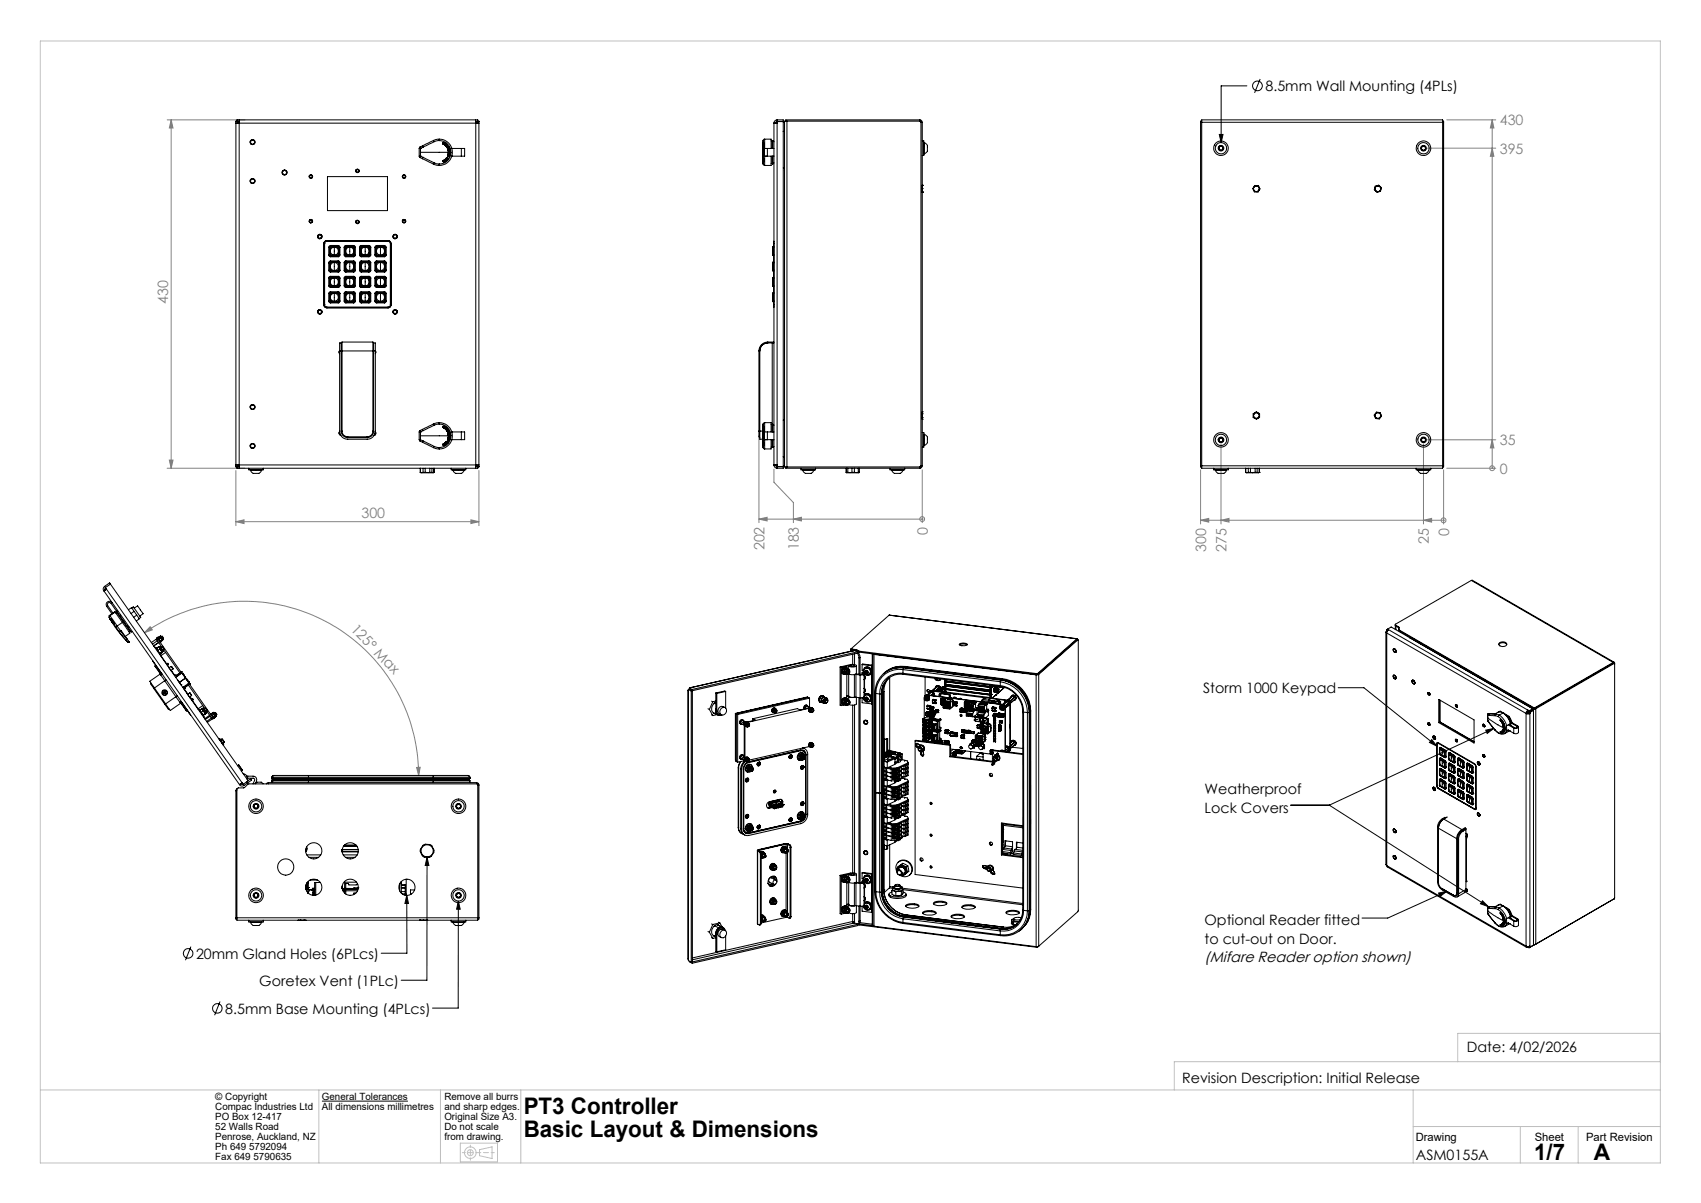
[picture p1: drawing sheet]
<svg xmlns="http://www.w3.org/2000/svg" width="420mm" height="297mm" viewBox="0 0 420 297" stroke-linecap="round" stroke-linejoin="round" font-family="sans-serif">
<defs><g id="words">
<g font-size="5.6">
<text x="129.3" y="275.1">PT3 Controller</text>
<text x="129.3" y="280.7">Basic Layout &amp; Dimensions</text>
<text x="378.8" y="286.4">1/7</text>
<text x="393.6" y="286.4">A</text>
</g>
<text font-size="3.7" x="297.4" y="237.5">(Mifare Reader option shown)</text>
<g font-size="3.5">
<text x="312.5" y="22.6">8.5mm Wall Mounting (4PLs)</text>
<text x="297.1" y="171.1">Storm 1000 Keypad</text>
<text x="297.4" y="196.1">Weatherproof</text>
<text x="297.4" y="200.6">Lock Covers</text>
<text x="297.4" y="228.5">Optional Reader fitted</text>
<text x="297.4" y="233">to cut-out on Door.</text>
<text x="48.4" y="236.7">20mm Gland Holes (6PLcs)</text>
<text x="64" y="243.4">Goretex Vent (1PLc)</text>
<text x="55.6" y="250.3">8.5mm Base Mounting (4PLcs)</text>
<text x="362.2" y="259.8">Date: 4/02/2026</text>
<text x="291.9" y="267.3">Revision Description: Initial Release</text>
<text x="349.6" y="286.5">ASM0155A</text>
</g>
<g font-size="3.5" fill="#808080">
<text x="370.3" y="30.9">430</text>
<text x="370.3" y="37.9">395</text>
<text x="41.5" y="75" transform="rotate(-90 41.5 75)">430</text>
<text x="370.3" y="109.9">35</text>
<text x="370.3" y="116.9">0</text>
<text x="89.2" y="128">300</text>
<text x="229.1" y="132" transform="rotate(-90 229.1 132)">0</text>
<text x="188.7" y="135.9" transform="rotate(-90 188.7 135.9)">202</text>
<text x="197.2" y="135.9" transform="rotate(-90 197.2 135.9)">183</text>
<text x="297.8" y="136.2" transform="rotate(-90 297.8 136.2)">300</text>
<text x="302.8" y="136.2" transform="rotate(-90 302.8 136.2)">275</text>
<text x="352.8" y="134.2" transform="rotate(-90 352.8 134.2)">25</text>
<text x="357.8" y="132.3" transform="rotate(-90 357.8 132.3)">0</text>
<text x="86.4" y="155.4" transform="rotate(46 86.4 155.4)">125° Max</text>
</g>
<g font-size="2.8">
<text x="349.6" y="281.6">Drawing</text>
<text x="379" y="281.6">Sheet</text>
<text x="391.6" y="281.6">Part Revision</text>
</g>
<g font-size="2.5">
<text x="53.2" y="271.6">© Copyright</text>
<text x="53.2" y="274">Compac Industries Ltd</text>
<text x="79.5" y="271.6">General Tolerances</text>
<text x="79.5" y="274">All dimensions millimetres</text>
<text x="109.7" y="271.6">Remove all burrs</text>
<text x="109.7" y="274">and sharp edges.</text>
<text x="53.2" y="276.5">PO Box 12-417</text>
<text x="53.2" y="279">52 Walls Road</text>
<text x="53.2" y="281.4">Penrose, Auckland, NZ</text>
<text x="109.7" y="276.5">Original Size A3.</text>
<text x="109.7" y="279">Do not scale</text>
<text x="109.7" y="281.4">from drawing.</text>
<text x="53.2" y="283.9">Ph 649 5792094</text>
<text x="53.2" y="286.4">Fax 649 5790635</text>
</g>
</g></defs>
<g fill="none" stroke="#c0c0c0" stroke-width=".25">
<path d="M9.9 10.1h400.1v277h-400.1zM410 255.1h-50.1v7M9.9 269.1h400.1M78.7 269.1v18M108.8 269.1v18M128.6 269.1v18M348.9 269.1v18M348.9 278.1h61.1M375.4 278.1v9M389.7 278.1v9M410 262.1h-120.1v7M113.7 282.2h9.1v4.6h-9.1z"/>
<path d="M118.4 283.8l3.1-.7v2.9l-3.1-.7z"/>
<circle cx="116.1" cy="284.6" r="1.43"/>
<circle cx="116.1" cy="284.6" r=".73"/>
</g>
<path d="M116.1 286.4v-3.7" fill="none" stroke="#c0c0c0" stroke-width=".25" stroke-dasharray="1.3 .6" stroke-dashoffset=".7"/>
<path d="M114.1 284.6h7.9" fill="none" stroke="#c0c0c0" stroke-width=".25" stroke-dasharray="1.3 .6" stroke-dashoffset=".5"/>
<g fill="none" stroke="#000" stroke-width=".25">
<path d="M311.1 19.5l-1.3 3.4M301.1 33.2h.9l-.5 2zM307.9 21.2h-6.4v14M330.4 169.8h6.4l18 14.4M368.8 179.8l-40.6 19M318.7 198.8h9.5M328.2 198.8l39.3 25M353.5 182.6l1.3 1.6-1.8-.9zM366.9 180.3l1.9-.5-1.6 1.3zM105.4 211.7v30.3h-6.3M105.4 211.7l.5 2h-.9zM47.1 233.7l-1.3 3.4"/>
<path d="M100.4 221l.1 14.3h-6.4M100.4 221l.5 2.1h-.9zM113.2 222.5l-.1 26.4h-6.3M113.2 222.5l.4 2h-.9zM355.2 220.5l2-.4-1.6 1.2zM357.2 220.1l-14.5 6.6h-6.4M366 222.4l1.5 1.4-2-.7zM54.3 247.3l-1.3 3.3"/>
<circle cx="310.5" cy="21.2" r="1.2"/>
<circle cx="46.4" cy="235.4" r="1.18"/>
<circle cx="53.7" cy="249" r="1.18"/>
</g>
<g fill="none" stroke="#808080" stroke-width=".25">
<path d="M41.3 29.6h19.1M42.3 29.6l.4 2h-.9zM42.3 29.6v86M352.5 36.6h16.8M357.2 29.6h12.1M368.4 29.6v86M368.4 36.6l.5 2h-.9zM368.4 29.6l.5 2h-.9zM41.3 115.6h19.1M41.8 113.6h.9l-.4 2zM58.2 116.2v13.6M118.3 116.2v13.6"/>
<path d="M187.4 107.5v21.5M191.1 115.8v3.3l4.8 5v4.9M227.7 116v13M296.4 116v13.4M301.5 109.6v19.8M351.5 109.6v19.8M352.5 108.6h16.8M356.4 116v13.4M357.2 115.6h12.1M368.4 108.6l.5 2h-.9zM368.4 115.6h.1M58.2 128.8l2.1-.5v1z"/>
<path d="M58.2 128.8h60.1M116.3 128.3l2 .5-2 .5zM187.4 128.2h40.3M187.4 128.2l2-.5v.9zM195.9 128.2l2-.5v.9zM227.7 128.2h.1M296.4 128.4h60M296.4 128.4l2.1-.4v.9zM301.5 128.4l2-.4v.9zM351.5 128.4l2-.4v.9zM356.4 128.4h.1M35.7 156.2a43 43 0 0 1 67.7 35.2"/>
<path d="M37.1 154.7l.5 .8-1.9 .7zM102.9 189.5l.9-.1-.4 2z"/>
<circle cx="368.4" cy="115.6" r=".6"/>
<circle cx="227.7" cy="128.2" r=".6"/>
<circle cx="356.4" cy="128.5" r=".61"/>
</g>
<path d="M105.4 211.7l.5 2h-.9zM113.2 222.5l.4 2h-.9zM100.4 221l.5 2.1h-.9zM366.9 180.3l1.9-.5-1.6 1.3zM366 222.4l1.5 1.4-2-.7zM353.5 182.6l1.3 1.6-1.8-.9zM355.2 220.5l2-.4-1.6 1.2zM301.1 33.2h.9l-.5 2z" fill="#000"/>
<g fill="#808080">
<path d="M102.9 189.5l.9-.1-.4 2zM37.1 154.7l.5 .8-1.9 .7z"/>
<path d="M42.3 29.6l.4 2h-.9zM41.8 113.6h.9l-.4 2z"/>
<path d="M58.2 128.8l2.1-.5v1zM116.3 128.3l2 .5-2 .5z"/>
<path d="M368.4 108.6l.5 2h-.9zM368.4 36.6l.5 2h-.9zM368.4 29.6l.5 2h-.9z"/>
<path d="M195.9 128.2l2-.5v.9zM187.4 128.2l2-.5v.9zM301.5 128.4l2-.4v.9zM296.4 128.4l2-.4v.9zM351.5 128.4l2-.4v.9z"/>
</g>
<g fill="none" stroke="#000" stroke-width=".25">
<path d="M58.2 30.4h.9M58.5 29.9h-.3v85.4h.3M58.5 29.9h.1M58.6 29.6h-.1v.3M58.6 29.6h59.4v.3M58.6 29.6l.1 .8M58.8 30v.4M59.1 30.4h58.4M59.1 30.4v84.4M59.1 30h-.9M59.1 29.6v.8M103.5 38.6h.3"/>
<path d="M103.5 38.6l.2 .3M103.5 36.7v1.9M103.7 36.3l.1 .3M103.7 36.3l-.2 .4M103.7 38.9l.6 .3M103.8 36.6v1M103.8 36.6h.1M103.8 37.6h6.9M103.8 38.6l.7 .2M103.8 38.6h.1M103.8 37.6v1M103.8 38.6l-.1 .3"/>
<path d="M103.8 36.6l-.3 .1M104.3 36l.2 .3M104.3 39.2l2.7 1.3M104.3 36l-.6 .3M104.5 36.3l-.7 .3M104.5 38.8l2.7 1.4M104.5 38.8l-.2 .4M107 34.7l-2.7 1.3M107 34.7l.2 .3M107.2 35l-2.7 1.3M108.4 34.7l-1.2 .3M108.4 34.7a2.89 2.89 0 0 1 2.9 2.9"/>
<path d="M108.4 34.4v.3M108.4 34.4a3.3 3.3 0 0 1 3.2 2.3M108.4 34.4l-1.4 .3M109.4 35.2l-.1 .3 .2-.1v.2l.1-.3M109.4 35.4v.1M109.4 35.2v.1M109.4 39.9l.2 .1M109.4 35.5h.1M109.4 35.4h.1M109.4 35.3v.1M109.4 39.8h.1M109.4 39.6v.2"/>
<path d="M109.4 39.6l.1 .1M109.4 39.6v.3M109.4 39.8h.2v.2M109.4 39.6h.1M109.4 35.3h.1M109.5 39.9h.1M109.5 39.7h.1M109.5 35.6h.1M109.5 39.8h.1M109.5 39.8v.1M109.5 35.5v.1M109.5 35.3l-.1 .2"/>
<path d="M109.5 35.5h.1M109.5 39.6v.1M109.5 35.3h.1M109.6 35.3l-.1 .2M109.6 39.8h.1M109.6 39.8l-.1 .1M109.6 35.3v.1M109.7 39.5l.1 .3M109.7 39.5v.4M109.7 35.7h.1M109.7 35.6v.1M109.7 35.6h.1"/>
<path d="M109.7 39.9h.1M109.8 35.4l-.1 .2M109.8 35.4l-.1 .3M109.8 39.8h.1M109.8 35.4h.1M109.8 35.7h.1M109.9 35.7h-.1M109.9 35.5l-.2 .1M109.9 39.5l.1 .1M109.9 39.4h.1M109.9 39.4v.1M109.9 39.5h.1"/>
<path d="M109.9 35.7h.1M109.9 35.5h.1M109.9 35.5l-.1 .2M109.9 39.8h-.1M109.9 39.8l-.2 .1M109.9 39.8h.1M110 35.6h.1M110 35.6l-.1 .1M110 39.6l.1 .1M110 39.4h.1M110 39.4l-.1 .1M110 35.8h.1"/>
<path d="M110 39.6h.1M110 35.6l-.2 .2v-.2l-.1 .1M110 39.5l.1 .1M110 39.4l.1 .3M110 39.4l-.1-.1v.2M110 39.5v.1M110 39.2h.2M110 39.2l.2 .2M110 39.5h.1M110.1 35.7l-.1 .1M110.1 35.7l-.2 .2 .2-.1M110.1 39.3h.1"/>
<path d="M110.1 39.2v.1M110.1 39.2h.1M110.1 35.9h.1M110.1 35.7h.1M110.1 39.7h.1M110.1 35.8l-.1 .2 .2-.2M110.1 36.1h.1M110.2 35.7l-.1 .2M110.2 39.4v.1M110.2 39.5h.1M110.2 36.1h.1M110.2 39.2h.1"/>
<path d="M110.2 35.7h.1M110.2 39.4h.1M110.2 36.1h-.1M110.2 39.3v.1M110.2 39.3h.1M110.2 39h.2M110.2 35.8l-.1 .1M110.2 39l.2 .1M110.2 39h.1M110.2 39l.1 .2M110.2 35.8h.1M110.3 36.2h.1"/>
<path d="M110.3 39.2l.1 .1M110.3 36.1l-.1 .2h.2M110.3 39.3v.2zM110.3 39.2h.1M110.3 36.1v.1M110.3 36.1h.1M110.3 36.1h.2M110.3 39.5h.1M110.3 39h.1M110.3 36.1l.2 .1M110.4 36.2v.1M110.4 39.1h.1"/>
<path d="M110.4 39.1l.1 .1h-.2M110.4 36.2h.1M110.4 39h-.2l.1 .2M110.4 39l.1 .3M110.4 39h.1M110.4 36.4h.1M110.4 36.4h.2M110.4 39.3h.1M110.5 36.3h.1M110.5 36.3l-.2 .1 .3 .1M110.5 36.3l-.1 .1M110.5 36.1h-.2"/>
<path d="M110.5 36.1v.1M110.5 36.1h.1M110.5 36.7v.1M110.5 39.3h-.1M110.5 38.6h.1M110.5 36.4h.1M110.5 39.3h.1M110.6 38.5l-.1 .1M110.6 38.5h.1M110.6 38.3l.1 .1M110.6 38.3h.2M110.6 38.3h.1"/>
<path d="M110.6 38.4l.1 .2M110.6 38.4l-.1 .2M110.6 38.4v.1M110.6 38.4l.1 .3M110.6 38.4h.1M110.6 36.3v.1M110.6 36.3v.2M110.6 38.1l.3 .1M110.6 38.2l.2 .1M110.6 36.3h.1M110.6 38.1v.1M110.7 37.3l.1 .1"/>
<path d="M110.7 36.9l.1 .1M110.7 36.9l-.1 .2h.2M110.7 38h.1M110.7 37.8l.1 .2M110.7 38.1h.1M110.7 37h.1M110.7 38v.1M110.7 37.6h.3M110.7 36.7l-.2 .1M110.7 36.7h.1M110.7 36.5h.1M110.7 36.7h-.2"/>
<path d="M110.8 37.5h.1M110.7 37.6l.1 .1M110.7 36.9h.1M110.7 36.9v.1M110.7 37.8h.1M110.7 37.3h.1M110.7 37.6h.1M110.7 36.5l-.2 .1 .2 .1M110.7 37.6h.2M110.7 38.7h.1M110.7 38.4h.1M110.7 37.4l.1 .1"/>
<path d="M110.8 36.7h.1M110.8 36.5v.2M110.8 37h.1M110.8 37.1h.1M110.8 36.8h.1M110.8 36.5l-.1 .2M110.8 36.5h.1M110.8 36.7l-.2 .1h.2M110.8 37.1l.2 .1M110.8 37.1l-.1 .2M110.8 37.2l-.1 .1M110.8 37.2l.1 .1"/>
<path d="M110.8 38h.1M110.8 37.2h.1M110.8 37.3h.1M110.8 37.7h.1M110.8 36.7v.1M110.8 38.5l-.1 .2M110.8 38.5l-.1 .1M110.8 37.8l.2 .1M110.8 37.8h-.1M110.8 37.8h.1M110.8 37.8v.2M110.8 37.6h-.1"/>
<path d="M110.8 37.6h.1M110.8 38.5h.1M110.8 38.2h.1M110.9 37l-.1-.1 .1 .1M110.9 37h.1M110.9 37h-.1M110.9 38.3l-.2 .1M110.9 38.2v.1M110.9 38.2h.1M110.9 38.3h.1M110.9 37l-.1 .1M110.9 37.7h.1"/>
<path d="M110.9 37.6v.1M110.9 37.6h.1M111 37.6h.3M111 37.2l-.1 .1M111 37.6l-.1 .1M111 37.9l-.2 .1M111 37.9h.1M111 37.2h.1M111 37.6h.1M111 37.2l-.1 .2M111.3 37.6a2.89 2.89 0 0 1-2.9 2.9M111.6 38.6a3.3 3.3 0 0 1-3.2 2.2"/>
<path d="M111.6 38.6h2.3M113.9 36.7h-2.4l.2 .7-.1 1.2M113.9 36.7h.8v1.9h-.8M113.9 36.7v1.9M117.4 29.6l.1 .8M117.4 30h.9M117.5 30.4h.8M117.5 30.4v84.4M117.7 30v.4M117.9 30v.4M117.9 29.9h.4v85.4h-.4M117.9 29.6v.4"/>
<path d="M188.3 37.6l.1 2.9M188.3 37.6h.1M188.3 36.7v.1M188.3 37.1h.1M188.3 36h.1M188.3 35.7h.1M188.3 36.3h.1M188.3 37.4h.1M188.3 35.6h.1M188.3 37.6l.1 .1M188.3 39.4h.1M188.3 39.4l.1 .1"/>
<path d="M188.3 39.6l.1 .1M188.3 39.6h.1M188.3 39.6l.1 .3M188.3 39.2h.1M188.3 39.2l.1 .2M188.3 38.3l.1 .1M188.3 38.1l.1 .1M188.3 38.2h.1M188.3 38.3h.1M188.3 38.6h.1M188.4 38.1h.1M188.3 37.8l.1 .2"/>
<path d="M188.3 36.1h.1M188.3 36.6h.1M188.3 36.8v.1M188.3 38.1v.1M188.3 37.8h.1M188.3 36.8h.1M188.3 36.7h.1M188.3 35.9h.1M188.3 35.8h.1M188.4 36.9h.1M188.4 37.8h.1M188.4 36.7h.1"/>
<path d="M188.4 37.1h.1M188.4 36.5h.1M188.4 36.3h.1M188.4 36.1h.1M188.4 39.3h.1M188.4 39.2h.1M188.4 39.5h.1M188.4 37.6h.1M188.4 36.7l-.1 .1M188.4 36.7v.1M188.4 36.8h-.1M188.4 36.7l-.1 .2"/>
<path d="M188.4 36.5v.2M188.4 36.5l-.1 .1M188.4 36.5v.1M188.4 36.6v.1M188.4 36.7h-.1M188.4 36.3v.2M188.4 37.1v.1M188.4 37.1v.3M188.4 37.3h.1M188.4 37.2v.1M188.4 37.2h.1M188.4 37.3v.1"/>
<path d="M188.4 37.2v.2M188.4 36.9v.1M188.4 37h.1M188.4 36.9v.2M188.4 37.1h-.1M188.4 37v.1M188.4 35.8h.1M188.4 35.8v.1M188.4 35.7v.2M188.4 35.7h.1M188.4 35.7v.1M188.4 35.6l-.1 .3"/>
<path d="M188.4 35.8l-.1 .1M188.4 35.8l-.1 .2M188.4 35.6v.1M188.4 35.5v.2M188.4 35.5v.1M188.4 35.4v.2M188.4 35.4h.1M188.4 35.4l-.1 .3M188.4 35.6l-.1 .1M188.4 35.6l-.1 .2M188.4 36.1l-.1 .2M188.4 36.2v.1"/>
<path d="M188.4 36.1v.1M188.4 36.1h-.1M188.4 35.3v.1M188.4 35.3v.2M188.4 35.3h.1M188.4 35.5h.1M188.4 35.2l-.1 .4 .1-.2M188.4 35.4l-.1 .2M188.4 37.6v.1M188.4 37.7h.1M188.4 39.8h.1M188.4 39.8l-.1-.3 .1 .4"/>
<path d="M188.4 39.8v.1M188.4 39.5v.1M188.4 39.6h.1M188.4 39.4v.3M188.4 39.6v.2M188.4 39.6v.1M188.4 39.7h.1M188.4 39.8v.2v-.1M188.4 39v.2M188.4 39.2v.1M188.4 39v.3M188.4 39.3v.1"/>
<path d="M188.4 39.4h.1M188.4 39.4v.1M188.4 38.4h.1M188.4 38.3v.1M188.4 38.2v.1M188.4 38.3h.1M188.4 38.7h.1M188.4 38.5v.2M188.4 38.5h.1M188.4 38.5v.1M188.4 38.6h.1M188.4 38.4v.2"/>
<path d="M188.4 38.4l-.1 .2M188.4 38.4v.1M188.4 37.9v.1M188.4 37.8v.1M188.4 37.8h-.1M188.4 38h.1M188.4 37.8v.2M188.4 38.2h.1M188.4 36.8h.1M188.4 36.6h.1M188.4 36.4h.1M188.4 36.3v.1"/>
<path d="M188.4 39.1v.1M188.4 35.9h.1M188.4 39.8v.2M188.4 40h.1M188.4 39.9v.1M188.4 35.6h.1M188.4 35.2v.1M188.4 36.1v.2M188.4 39.9h.1M188.4 34.7l-.1 2.9M188.4 37.6v2.9M188.4 34.7v2.9"/>
<path d="M188.7 38.6l.1 2.2M188.7 38.6h.8M188.8 34.4l-.4 .3M188.8 34.4v2.3M188.8 36.7l-.1 1.9M188.8 34.4h1.6v2.3M188.8 36.7h.7M189.5 38.6h1.6M189.5 36.7h1.6M189.5 36.7v1.9M190.4 38.6v2.2h-1.6M190.4 34.8h.3"/>
<path d="M190.7 38.6v1.8M190.7 34.8v1.9M190.8 34.7l.3 .3M190.8 34.7v2M190.8 38.5v2M190.8 34.7l-.1 .1M191.1 30.4h.8h-.4M191.1 30.4h.4M191.1 30.4v84.4M191.9 29.6a.78 .78 0 0 0-.8 .8M191.9 29.6h1.5v86h-1.5M191.9 29.6v86"/>
<path d="M193.4 32.5h.3M193.4 30h-1.5l-.4 .4M193.4 30.1l.3 .2M194.3 29.9h-.6v85.4h.6M194.3 29.9v85.4M194.3 29.9h32.8M227.1 29.9l.3 .3M227.1 29.6l.4 .2 .2 .4M227.1 29.6h-33.1v.3M227.1 29.6v.3M227.4 30.2v84.8M227.4 30.2h.3"/>
<path d="M227.7 34.8h.4v3.6h-.4M227.7 30.2v84.8M228.1 35.2h.1M228.1 38h.1M228.2 35.2l.2 .1a1.74 1.74 0 0 1 .2 2.4l-.4 .3M228.2 35.2v2.8M296.4 30.2h60M296.4 30.2v84.8M296.7 29.9h-.3v.3M296.7 29.6h59.5v86h-59.5zM301.1 36.1h.6l.3 .4-.2 .6h-.6l-.3-.4zM351 36.3l.5-.3 .5 .3v.6l-.5 .3-.5-.3z"/>
<path d="M356.2 29.9h.2v.3M356.4 30.2v84.8M80.7 59.6l-.4 .2-.1 .3M80.7 59.4a.72 .72 0 0 0-.7 .7M80.7 59.4h.1M80.7 59.6h15.1M80.7 59.4v.2M80.7 59.4h15.1M80.9 43.6h14.8v8.4h-14.8zM95.8 59.6l.4 .2 .2 .3M95.8 59.4a.66 .66 0 0 1 .7 .7v15.1a.66 .66 0 0 1-.7 .7M95.8 59.4a.72 .72 0 0 1 .7 .7"/>
<path d="M95.8 59.4h.1M95.8 59.4v.2M107 40.5l1.4 .3M107.2 40.2l1.2 .3M107.2 40.2l-.2 .3M108.4 40.5v.3M109.6 40h.1M188.4 40.5l.4 .3M190.4 40.4h.3M190.7 40.4l.1 .1M191.1 40.2l-.3 .3M191.1 59.5v.6"/>
<path d="M193.4 41.4h.3M193.7 42.1h.1M227.7 47.5h.1M227.7 45.7h.1M227.7 45.8h.1M227.7 46.6h.1M227.7 47.4h.1M309.8 45.8h.9l.4 .8-.5 .8h-.9l-.4-.8zM339.5 46l.9-.3 .7 .7-.2 .8-.9 .3-.7-.7zM80 75.2a.72 .72 0 0 0 .7 .8h15.1a.72 .72 0 0 0 .8-.8M80 60.1a.72 .72 0 0 1 .7-.7h15.1a.72 .72 0 0 1 .8 .7M80 60.1v15.1"/>
<path d="M80 75.2a.72 .72 0 0 0 .7 .7M80 60.1h.1M80 75.2h.1M80 60.1h.2M80 75.2h.2M80.2 75.2l.1 .4 .4 .2M80.2 60.1v15.1M80.7 75.9h.1M80.7 75.8h15.1M80.7 75.8v.1M80.7 75.9h15.1M81.2 74.3l.1 .3 .3 .2"/>
<path d="M81.2 70.6l.4 .4M81.2 66.7l.1 .4 .3 .1M81.2 62.9l.1 .3 .3 .2M81.2 61.1v1.8M81.2 64.9v1.8M81.2 68.6v2M81.2 72.5v1.8M81.2 61.1h.2M81.2 62.9h.2M81.2 64.9h.2M81.2 66.7h.2M81.2 68.6h.2"/>
<path d="M81.2 70.6h.2M81.2 72.5h.2M81.2 74.3h.2M81.4 62.9l.2 .3M81.4 66.7l.2 .3M81.4 70.6l.2 .2M81.4 74.3l.2 .3M81.4 61.1v1.8M81.4 64.9v1.8M81.4 68.6v2M81.4 72.5v1.8M81.4 72.5h.1"/>
<path d="M81.4 74.3h.1M81.4 74.3l.3 .2M81.4 68.7h.1M81.4 70.5h.1M81.4 70.5l.3 .2M81.4 64.9h.1M81.4 66.7h.1M81.4 66.7l.3 .2M81.4 61.1h.1M81.4 68.7v1.8M81.5 74.3l.2 .1M81.5 70.5l.2 .1"/>
<path d="M81.5 66.7l.2 .1M81.5 62.9l.2 .1M81.5 62.9l.2 .2M81.5 61.1v1.8M81.5 64.9v1.8M81.5 68.7v1.8M81.5 72.5v1.8M81.6 72l-.3 .1-.1 .4M81.6 68.2l-.3 .1-.1 .3M81.6 64.4l-.3 .2-.1 .3M81.6 60.6l-.3 .1-.1 .4M81.6 60.8l-.2 .3"/>
<path d="M81.6 64.6l-.2 .3M81.6 68.4l-.2 .2M81.6 72.2l-.2 .3M81.6 70.8h1.9M81.6 72h1.9M81.6 74.8h1.9M81.6 68.2h1.9M81.6 71h1.9M81.6 64.4h1.9M81.6 67.2h1.9M81.6 60.6h1.9M81.6 63.4h1.9"/>
<path d="M81.6 60.8h1.9M81.6 64.6h1.9M81.6 63.2h1.9M81.6 68.4h1.9M81.6 67h1.9M81.6 60.6v.2M81.6 63.2v.2M81.6 64.4v.2M81.6 67v.2M81.6 68.2v.2M81.6 70.8v.2M81.6 72v.2"/>
<path d="M81.6 74.6v.2M81.6 72.2h1.9M81.6 74.6h1.9M81.7 72.3v.1M81.7 72.4l-.2 .1M81.7 72.3l-.3 .2M81.7 74.4v.1M81.7 68.6l-.2 .1M81.7 68.5v.1M81.7 68.5l-.3 .2M81.7 70.6v.1M81.7 64.8l-.2 .1"/>
<path d="M81.7 64.7v.1M81.7 64.7l-.3 .2M81.7 66.8v.1M81.7 61l-.2 .1M81.7 60.9v.1M81.7 60.9l-.3 .2M81.7 63v.1M81.7 72.3h.1M81.7 68.5h.1M81.7 70.7h.1M81.7 66.9h.1M81.7 63.1h.1"/>
<path d="M81.7 60.9h.1M81.7 63h1.7M81.7 61h1.7M81.7 60.9h1.7M81.7 63.1h1.7M81.7 74.4h1.7M81.7 72.4h1.7M81.7 72.3h1.7M81.7 74.5h1.7M81.7 68.5h1.7M81.7 68.6h1.7M81.7 70.6h1.7"/>
<path d="M81.7 66.8h1.7M81.7 64.8h1.7M81.7 64.7h1.7M81.7 66.9h1.7M81.7 64.7h.1M81.7 74.5h.1M82.5 72.4a1.01 1.01 0 0 1 1 1 1.01 1.01 0 0 1-1 1M82.5 72.4a1.01 1.01 0 0 0-.9 1 1.01 1.01 0 0 0 .9 1M82.5 72.4v2M82.5 68.6a.99 .99 0 0 1 1 1 .99 .99 0 0 1-1 1M82.5 68.6a.99 .99 0 0 0-.9 1 .99 .99 0 0 0 .9 1M82.5 68.6v2"/>
<path d="M82.5 64.8a1.01 1.01 0 0 1 1.1 1 1.01 1.01 0 0 1-1.1 1M82.5 64.8a1.01 1.01 0 0 0-1 1 1.01 1.01 0 0 0 1 1M82.5 64.8v2M82.5 61a1.01 1.01 0 0 1 1 1 1.01 1.01 0 0 1-1 1M82.5 61a1.01 1.01 0 0 0-.9 1 1.01 1.01 0 0 0 .9 1M82.5 61v2M83.4 72.3v.1M83.4 72.4l.2 .1M83.4 74.4v.1M83.4 72.3l.3 .2M83.4 68.6l.2 .1M83.4 68.5v.1"/>
<path d="M83.4 70.6v.1M83.4 68.5l.3 .2M83.4 64.8l.2 .1M83.4 64.7v.1M83.4 66.8v.1M83.4 64.7l.3 .2M83.4 61l.2 .1M83.4 60.9v.1M83.4 63v.1M83.4 60.9l.3 .2M83.4 72.3h.1M83.4 68.5h.1"/>
<path d="M83.4 70.7h.1M83.4 66.9h.1M83.4 60.9h.1M83.4 63.1h.1M83.4 64.7h.1M83.4 74.5h.1M83.5 72l.3 .1 .1 .4M83.5 68.2l.3 .1 .1 .3M83.5 64.4l.3 .2 .1 .3M83.5 60.6l.3 .1 .1 .4M83.5 60.8l.2 .3M83.5 64.6l.2 .3"/>
<path d="M83.5 68.4l.2 .2M83.5 72.2l.2 .3M83.5 60.6v.2M83.5 63.2v.2M83.5 64.4v.2M83.5 67v.2M83.5 68.2v.2M83.5 70.8v.2M83.5 72v.2M83.5 74.6v.2M83.6 74.3l-.2 .1M83.6 72.5h.1"/>
<path d="M83.6 74.3h.1M83.6 70.5l-.2 .1M83.6 68.7h.1M83.6 70.5h.1M83.6 66.7l-.2 .1M83.6 64.9h.1M83.6 66.7h.1M83.6 62.9l-.2 .1M83.6 61.1h.1M83.6 62.9l-.2 .2M83.6 61.1v1.8M83.6 64.9v1.8"/>
<path d="M83.6 68.7v1.8M83.6 72.5v1.8M83.7 74.3l-.3 .2M83.7 70.5l-.3 .2M83.7 66.7l-.3 .2M83.7 72.5h.1M83.7 74.3h.1M83.7 68.7h.1M83.7 70.5h.1M83.7 64.9h.1M83.7 66.7h.1M83.7 61.1h.1"/>
<path d="M83.7 61.1v1.8M83.7 64.9v1.8M83.7 68.7v1.8M83.7 72.5v1.8M83.7 62.9l-.2 .3M83.7 66.7l-.2 .3M83.7 70.6l-.2 .2M83.7 74.3l-.2 .3M83.7 61.1h.2M83.7 62.9h.2M83.7 64.9h.2M83.7 66.7h.2"/>
<path d="M83.7 68.6h.2M83.7 70.6h.2M83.7 68.6v2M83.7 72.5h.2M83.7 74.3h.2M83.9 74.3l-.1 .3-.3 .2M83.9 70.6l-.1 .2-.3 .2M83.9 66.7l-.1 .4-.3 .1M83.9 62.9l-.1 .3-.3 .2M83.9 61.1v1.8M83.9 64.9v1.8M83.9 68.6v2"/>
<path d="M83.9 72.5v1.8M85 74.3l.1 .3 .3 .2M85 70.6l.2 .3 .2 .1M85 66.7l.1 .4 .3 .1M85 62.9l.1 .3 .3 .2M85 61.1v1.8M85 64.9v1.8M85 68.6v2M85 72.5v1.8M85 61.1h.2M85 62.9h.2M85 64.9h.2"/>
<path d="M85 66.7h.2M85 68.6h.2M85 70.6h.2M85 72.5h.2M85 74.3h.2M85.2 62.9l.2 .3M85.2 66.7l.2 .3M85.2 70.6l.2 .2M85.2 74.3l.2 .3M85.2 61.1v1.8M85.2 64.9v1.8M85.2 68.6v2"/>
<path d="M85.2 72.5v1.8M85.2 72.5h.1M85.2 74.3h.1M85.2 74.3l.3 .2M85.2 68.7h.1M85.2 70.5h.1M85.2 70.5l.3 .2M85.2 64.9h.1M85.2 66.7h.1M85.2 66.7l.3 .2M85.2 61.1h.1M85.2 68.7v1.8"/>
<path d="M85.3 74.3l.2 .1M85.3 70.5l.2 .1M85.3 66.7l.2 .1M85.3 62.9l.2 .1M85.3 62.9l.2 .2M85.3 61.1v1.8M85.3 64.9v1.8M85.3 68.7v1.8M85.3 72.5v1.8M85.4 72l-.3 .1-.1 .4M85.4 68.2l-.3 .1-.1 .3M85.4 64.4l-.3 .2-.1 .3"/>
<path d="M85.4 60.6l-.3 .1-.1 .4M85.4 60.8l-.2 .3M85.4 64.6l-.2 .3M85.4 68.4l-.2 .2M85.4 72.2l-.2 .3M85.4 70.8h1.9M85.4 72h1.9M85.4 74.8h1.9M85.4 68.2h1.9M85.4 71h1.9M85.4 64.4h1.9M85.4 67.2h1.9"/>
<path d="M85.4 60.6h1.9M85.4 63.4h1.9M85.4 60.8h1.9M85.4 64.6h1.9M85.4 63.2h1.9M85.4 68.4h1.9M85.4 67h1.9M85.4 60.6v.2M85.4 63.2v.2M85.4 64.4v.2M85.4 67v.2M85.4 68.2v.2"/>
<path d="M85.4 70.8v.2M85.4 72v.2M85.4 74.6v.2M85.4 72.2h1.9M85.4 74.6h1.9M85.5 72.4l-.2 .1M85.5 72.3v.1M85.5 72.3l-.3 .2M85.5 74.4v.1M85.5 68.5v.1M85.5 68.6l-.2 .1M85.5 68.5l-.3 .2"/>
<path d="M85.5 70.6v.1M85.5 64.8l-.2 .1M85.5 64.7v.1M85.5 64.7l-.3 .2M85.5 66.8v.1M85.5 61l-.2 .1M85.5 60.9v.1M85.5 60.9l-.3 .2M85.5 63v.1M85.5 72.3h.1M85.5 68.5h.1M85.5 70.7h.1"/>
<path d="M85.5 66.9h.1M85.5 63.1h.1M85.5 60.9h.1M85.5 63h1.7M85.5 61h1.7M85.5 60.9h1.7M85.5 63.1h1.7M85.5 74.4h1.7M85.5 72.4h1.7M85.5 72.3h1.7M85.5 74.5h1.7M85.5 68.5h1.7"/>
<path d="M85.5 68.6h1.7M85.5 70.6h1.7M85.5 66.8h1.7M85.5 64.8h1.7M85.5 64.7h1.7M85.5 66.9h1.7M85.5 64.7h.1M85.5 74.5h.1M86.4 72.4a1.01 1.01 0 0 1 1 1 1.01 1.01 0 0 1-1 1M86.4 72.4a1.01 1.01 0 0 0-1 1 1.01 1.01 0 0 0 1 1M86.4 72.4v2M86.4 68.6a.99 .99 0 0 1 1 1 .99 .99 0 0 1-1 1"/>
<path d="M86.4 68.6a.99 .99 0 0 0-1 1 .99 .99 0 0 0 1 1M86.4 68.6v2M86.4 64.8a1.01 1.01 0 0 1 1 1 1.01 1.01 0 0 1-1 1M86.4 64.8a1.01 1.01 0 0 0-1 1 1.01 1.01 0 0 0 1 1M86.4 64.8v2M86.4 61a1.01 1.01 0 0 1 1 1 1.01 1.01 0 0 1-1 1M86.4 61a1.01 1.01 0 0 0-1 1 1.01 1.01 0 0 0 1 1M86.4 61v2M87.2 72.4l.2 .1M87.2 72.3v.1M87.2 74.4v.1M87.2 72.3l.3 .2"/>
<path d="M87.2 68.5v.1M87.2 68.6l.2 .1M87.2 70.6v.1M87.2 68.5l.3 .2M87.2 64.8l.2 .1M87.2 64.7v.1M87.2 66.8v.1M87.2 64.7l.3 .2M87.2 61l.2 .1M87.2 60.9v.1M87.2 63v.1M87.2 60.9l.3 .2"/>
<path d="M87.2 72.3h.1M87.2 68.5h.1M87.2 70.7h.1M87.2 66.9h.1M87.2 60.9h.1M87.2 63.1h.1M87.2 64.7h.1M87.2 74.5h.1M87.3 72l.4 .2v.3M87.3 68.2l.4 .2v.2M87.3 64.4l.3 .1 .1 .4M87.3 60.6l.3 .1 .1 .4"/>
<path d="M87.3 60.8l.2 .3M87.3 64.6l.2 .3M87.3 68.4l.2 .2M87.3 72.2l.2 .3M87.3 60.6v.2M87.3 63.2v.2M87.3 64.4v.2M87.3 67v.2M87.3 68.2v.2M87.3 70.8v.2M87.3 72v.2M87.3 74.6v.2"/>
<path d="M87.4 74.3l-.2 .1M87.4 72.5h.1M87.4 74.3h.1M87.4 70.5l-.2 .1M87.4 68.7h.1M87.4 70.5h.1M87.4 66.7l-.2 .1M87.4 64.9h.1M87.4 66.7h.1M87.4 62.9l-.2 .1M87.4 61.1h.1M87.4 62.9h.1"/>
<path d="M87.4 61.1v1.8M87.4 64.9v1.8M87.4 68.7v1.8M87.4 72.5v1.8M87.5 74.3l-.3 .2M87.5 70.5l-.3 .2M87.5 66.7l-.3 .2M87.5 62.9l-.3 .2M87.5 61.1v1.8M87.5 64.9v1.8M87.5 68.7v1.8M87.5 72.5v1.8"/>
<path d="M87.5 74.3h.2M87.5 72.5h.1M87.5 68.7h.1M87.5 70.5h.1M87.5 64.9h.1M87.5 66.7h.1M87.5 61.1h.1M87.5 62.9h.1M87.5 62.9l-.2 .3M87.5 66.7l-.2 .3M87.5 70.6l-.2 .2M87.5 72.5v1.9l-.2 .2"/>
<path d="M87.5 61.1h.2M87.5 62.9h.2M87.5 64.9h.2M87.5 66.7h.2M87.5 68.6h.2M87.5 70.6h.2M87.5 68.6v2M87.5 72.5h.2M87.7 74.3l-.1 .4-.3 .1M87.7 70.6l-.1 .3-.3 .1M87.7 66.7l-.1 .4-.3 .1M87.7 62.9l-.4 .5"/>
<path d="M87.7 61.1v1.8M87.7 64.9v1.8M87.7 68.6v2M87.7 72.5v1.8M88.8 74.3l.1 .3 .3 .2M88.8 70.6l.1 .2 .3 .2M88.8 66.7l.1 .4 .3 .1M88.8 62.9l.1 .3 .3 .2M88.8 61.1v1.8M88.8 64.9v1.8M88.8 68.6v2M88.8 72.5v1.8"/>
<path d="M88.8 61.1h.2M88.8 62.9h.2M88.8 64.9h.2M88.8 66.7h.2M88.8 68.6h.2M88.8 70.6h.2M88.8 72.5h.2M88.8 74.3h.2M89 62.9l.2 .3M89 66.7l.2 .3M89 70.6l.2 .2M89 74.3l.2 .3"/>
<path d="M89 61.1v1.8M89 64.9v1.8M89 68.6v2M89 72.5v1.8M89 61.1h.1M89 72.5h.1M89 74.3h.1M89 74.3l.3 .2M89 68.7h.1M89 70.5h.1M89 70.5l.3 .2M89 64.9h.1"/>
<path d="M89 66.7h.1M89 66.7l.3 .2M89 68.7v1.8M89.1 62.9l.2 .1M89.1 62.9l-.1 .1 .3 .1M89.1 74.3l.2 .1M89.1 70.5l.2 .1M89.1 66.7l.2 .1M89.1 61.1v1.8M89.1 64.9v1.8M89.1 68.7v1.8M89.1 72.5v1.8"/>
<path d="M89.2 72l-.3 .1-.1 .4M89.2 68.2l-.3 .1-.1 .3M89.2 64.4l-.3 .2-.1 .3M89.2 60.6l-.3 .1-.1 .4M89.2 60.8l-.2 .3M89.2 64.6l-.2 .3M89.2 68.4l-.2 .2M89.2 72.2l-.2 .3M89.2 70.8h1.9M89.2 72h1.9M89.2 74.8h1.9M89.2 68.2h1.9"/>
<path d="M89.2 71h1.9M89.2 64.4h1.9M89.2 67.2h1.9M89.2 60.6h1.9M89.2 63.4h1.9M89.2 60.8h1.9M89.2 64.6h1.9M89.2 63.2h1.9M89.2 60.6v.2M89.2 63.2v.2M89.2 64.4v.2M89.2 67v.2"/>
<path d="M89.2 68.2v.2M89.2 70.8v.2M89.2 72v.2M89.2 74.6v.2M89.2 68.4h1.9M89.2 67h1.9M89.2 72.2h1.9M89.2 74.6h1.9M89.3 61l-.2 .1M89.3 60.9v.1M89.3 60.9l-.3 .2M89.3 63v.1"/>
<path d="M89.3 72.4l-.2 .1M89.3 72.3v.1M89.3 72.3l-.3 .2M89.3 74.4v.1M89.3 68.6l-.2 .1M89.3 68.5v.1M89.3 68.5l-.3 .2M89.3 70.6v.1M89.3 64.8l-.2 .1M89.3 64.7v.1M89.3 64.7l-.3 .2M89.3 66.8v.1"/>
<path d="M89.3 63.1h.1M89.3 60.9h.1M89.3 72.3h.1M89.3 68.5h.1M89.3 70.7h.1M89.3 66.9h.1M89.3 63h1.7M89.3 61h1.7M89.3 60.9h1.8M89.3 63.1h1.8M89.3 74.4h1.7M89.3 72.4h1.7"/>
<path d="M89.3 72.3h1.8M89.3 74.5h1.7M89.3 68.5h1.8M89.3 68.6h1.7M89.3 70.6h1.7M89.3 66.8h1.7M89.3 64.8h1.7M89.3 64.7h1.7M89.3 66.9h1.8M89.3 64.7h.1M89.3 74.5h.1M90.2 61a1.01 1.01 0 0 1 1 1 1.01 1.01 0 0 1-1 1"/>
<path d="M90.2 61a1.01 1.01 0 0 0-1.1 1 1.01 1.01 0 0 0 1.1 1M90.2 61v2M90.2 72.4a1.01 1.01 0 0 1 1 1 1.01 1.01 0 0 1-1 1M90.2 72.4a1.01 1.01 0 0 0-1.1 1 1.01 1.01 0 0 0 1.1 1M90.2 72.4v2M90.2 68.6a.99 .99 0 0 1 1 1 .99 .99 0 0 1-1 1M90.2 68.6a.99 .99 0 0 0-1.1 1 .99 .99 0 0 0 1.1 1M90.2 68.6v2M90.2 64.8a1.01 1.01 0 0 1 1 1 1.01 1.01 0 0 1-1 1M90.2 64.8a1.01 1.01 0 0 0-1.1 1 1.01 1.01 0 0 0 1.1 1M90.2 64.8v2M91 61l.2 .1"/>
<path d="M91 61l.1-.1 .2 .2M91 72.4l.2 .1M91 72.4l.3 .1M91 74.4v.1M91 68.6l.2 .1M91 68.6l.3 .1M91 64.8l.2 .1M91 64.7v.1M91 64.7l.3 .2M91 74.5h.1M91.1 64.7h-.1M91.1 72l.3 .1 .1 .4"/>
<path d="M91.1 68.2l.3 .1 .1 .3M91.1 64.4l.4 .2v.3M91.1 60.6l.4 .2v.3M91.1 60.8l.2 .3M91.1 64.6l.2 .3M91.1 68.4l.2 .2M91.1 72.2l.2 .3M91.1 60.6v.2M91.1 63.2v.2M91.1 64.4v.2M91.1 67v.2M91.1 68.2v.2"/>
<path d="M91.1 70.8v.2M91.1 72v.2M91.1 74.6v.2M91.2 62.9l-.2 .1M91.2 61.1h.1M91.2 62.9l.1 .1h-.3M91.2 74.3l-.2 .1M91.2 72.5h.1M91.2 74.3h.1M91.2 70.5l-.2 .1M91.2 68.7h.1M91.2 70.5h.1"/>
<path d="M91.2 66.7l-.2 .1M91.2 64.9h.1M91.2 66.7h.1M91.2 61.1v1.8M91.2 64.9v1.8M91.2 68.7v1.8M91.2 72.5v1.8M91.3 74.3l-.3 .2M91.3 70.5l-.3 .1M91.3 66.7l-.3 .1M91.3 61.1h.1M91.3 72.5h.1"/>
<path d="M91.3 74.3h.1M91.3 68.7h.1M91.3 70.5h.1M91.3 64.9h.1M91.3 66.7h.1M91.3 61.1v1.8M91.3 64.9v1.8M91.3 68.7v1.8M91.3 72.5v1.8M91.3 62.9l-.2 .3M91.3 66.7l-.2 .3M91.3 70.6l-.2 .2"/>
<path d="M91.3 74.3l-.2 .3M91.3 61.1h.2M91.3 62.9h.2M91.3 64.9h.2M91.3 66.7h.2M91.3 68.6v2M91.3 68.6h.2M91.3 70.6h.2M91.3 72.5h.2M91.3 74.3h.2M91.5 74.3v.3l-.4 .2M91.5 70.6l-.4 .4"/>
<path d="M91.5 66.7l-.1 .4-.3 .1M91.5 62.9v.3l-.4 .2M91.5 61.1v1.8M91.5 64.9v1.8M91.5 68.6v2M91.5 72.5v1.8M92.6 74.3l.2 .4 .2 .1M92.6 70.6l.4 .4M92.6 66.7l.1 .4 .3 .1M92.6 62.9v.3l.4 .2M92.6 61.1v1.8M92.6 64.9v1.8"/>
<path d="M92.6 68.6v2M92.6 72.5v1.8M92.6 61.1h.2M92.6 62.9h.2M92.6 64.9h.2M92.6 66.7h.2M92.6 68.6h.2M92.6 70.6h.2M92.6 72.5h.2M92.8 62.9l.2 .3M92.8 66.7l.2 .3M92.8 70.6l.2 .2"/>
<path d="M92.8 72.5v1.9l.2 .2M92.8 61.1v1.8M92.8 64.9v1.8M92.8 68.6v2M92.8 72.5h.1M92.8 68.7h.1M92.8 70.5h.1M92.8 64.9h.1M92.8 66.7h.1M92.8 61.1h.1M92.9 72.5h.1M92.9 74.3h.1"/>
<path d="M92.9 74.3l.2 .2M92.9 68.7h.1M92.9 70.5h.1M92.9 70.5l.2 .2M92.9 64.9h.1M92.9 66.7h.1M92.9 66.7l.2 .2M92.9 61.1h.1M92.9 62.9h.1M92.9 62.9l.2 .2M92.9 61.1v1.8M92.9 64.9v1.8"/>
<path d="M92.9 68.7v1.8M92.9 72.5v1.8M92.9 74.3h-.3M92.9 62.9h-.1M93 74.3l.1 .1M93 70.5l.1 .1M93 66.7l.1 .1M93 62.9l.1 .1M93 61.1v1.8M93 64.9v1.8M93 68.7v1.8M93 72.5v1.8"/>
<path d="M93 72l-.3 .1-.1 .4M93 68.2l-.3 .1-.1 .3M93 64.4l-.4 .2v.3M93 60.6l-.4 .2v.3M93 60.8l-.2 .3M93 64.6l-.2 .3M93 68.4l-.2 .2M93 72.2l-.2 .3M93 70.8h1.9M93 72h1.9M93 74.8h1.9M93 68.2h1.9"/>
<path d="M93 71h1.9M93 64.4h1.9M93 67.2h1.9M93 60.6h1.9M93 63.4h1.9M93 60.8h1.9M93 60.6v.2M93 63.2v.2M93 64.4v.2M93 67v.2M93 68.2v.2M93 70.8v.2"/>
<path d="M93 72v.2M93 74.6v.2M93 64.6h1.9M93 63.2h1.9M93 68.4h1.9M93 67h1.9M93 72.2h1.9M93 74.6h1.9M93.1 72.4l-.1 .1M93.1 72.3v.1M93.1 72.3l-.2 .2M93.1 74.4v.1"/>
<path d="M93.1 68.5v.1M93.1 68.6l-.1 .1M93.1 68.5l-.2 .2M93.1 70.6v.1M93.1 64.7v.1M93.1 64.8l-.1 .1M93.1 64.7l-.2 .2M93.1 66.8v.1M93.1 60.9v.1M93.1 61l-.1 .1M93.1 60.9l-.2 .2M93.1 63v.1"/>
<path d="M93.1 72.3h.1M93.1 68.5h.1M93.1 70.7h.1M93.1 66.9h.1M93.1 63.1h.1M93.1 60.9h.1M93.1 63h1.7M93.1 61h1.7M93.1 60.9h1.7M93.1 63.1h1.7M93.1 74.4h1.7M93.1 72.4h1.7"/>
<path d="M93.1 72.3h1.7M93.1 74.5h1.7M93.1 68.5h1.7M93.1 68.6h1.7M93.1 70.6h1.7M93.1 66.8h1.7M93.1 64.8h1.7M93.1 64.7h1.7M93.1 66.9h1.7M93.1 64.7h.1M93.1 74.5h.1M93.9 72.4a1.01 1.01 0 0 1 1 1 1.01 1.01 0 0 1-1 1"/>
<path d="M93.9 72.4a1.01 1.01 0 0 0-1 1 1.01 1.01 0 0 0 1 1M93.9 72.4v2M93.9 68.6a.99 .99 0 0 1 1 1 .99 .99 0 0 1-1 1M93.9 68.6a.99 .99 0 0 0-1 1 .99 .99 0 0 0 1 1M93.9 68.6v2M93.9 64.8a1.01 1.01 0 0 1 1 1 1.01 1.01 0 0 1-1 1M93.9 64.8a1.01 1.01 0 0 0-1 1 1.01 1.01 0 0 0 1 1M93.9 64.8v2M93.9 61a1.01 1.01 0 0 1 1 1 1.01 1.01 0 0 1-1 1M93.9 61a1.01 1.01 0 0 0-1 1 1.01 1.01 0 0 0 1 1M93.9 61v2M94.8 72.4l.2 .1"/>
<path d="M94.8 72.3v.1M94.8 74.4v.1M94.8 72.3l.3 .2M94.8 68.5v.1M94.8 68.6l.2 .1M94.8 70.6v.1M94.8 68.5l.3 .2M94.8 64.7v.1M94.8 64.8l.2 .1M94.8 66.8v.1M94.8 64.7l.3 .2M94.8 60.9v.1"/>
<path d="M94.8 61l.2 .1M94.8 63v.1M94.8 60.9l.3 .2M94.8 72.3h.1M94.8 68.5h.1M94.8 70.7h.1M94.8 66.9h.1M94.8 60.9h.1M94.8 63.1h.1M94.8 64.7h.1M94.8 74.5h.1M94.9 72l.3 .1 .2 .4"/>
<path d="M94.9 68.2l.3 .1 .2 .3M94.9 64.4l.3 .2 .2 .3M94.9 60.6l.3 .1 .2 .4M94.9 60.8l.2 .3M94.9 64.6l.2 .3M94.9 68.4l.2 .2M94.9 72.2l.2 .3M94.9 60.6v.2M94.9 63.2v.2M94.9 64.4v.2M94.9 67v.2M94.9 68.2v.2"/>
<path d="M94.9 70.8v.2M94.9 72v.2M94.9 74.6v.2M95 74.3l-.2 .1M95 72.5h.1M95 74.3h.1M95 70.5l-.2 .1M95 68.7h.1M95 70.5h.1M95 66.7l-.2 .1M95 64.9h.1M95 66.7h.1"/>
<path d="M95 62.9l-.2 .1M95 61.1h.1M95 62.9l-.2 .2M95 61.1v1.8M95 64.9v1.8M95 68.7v1.8M95 72.5v1.8M95.1 74.3l-.3 .2M95.1 70.5l-.3 .2M95.1 66.7l-.3 .2M95.1 72.5h.1M95.1 74.3h.1"/>
<path d="M95.1 68.7h.1M95.1 70.5h.1M95.1 64.9h.1M95.1 66.7h.1M95.1 61.1h.1M95.1 61.1v1.8M95.1 64.9v1.8M95.1 68.7v1.8M95.1 72.5v1.8M95.1 62.9l-.2 .3M95.1 66.7l-.2 .3M95.1 70.6l-.2 .2"/>
<path d="M95.1 74.3l-.2 .3M95.1 61.1h.3M95.1 68.6v2M95.1 62.9h.3M95.1 64.9h.3M95.1 66.7h.3M95.1 68.6h.3M95.1 70.6h.3M95.1 72.5h.3M95.1 74.3h.3M95.4 74.3l-.3 .4-.2 .1M95.4 70.6l-.5 .4"/>
<path d="M95.4 66.7l-.2 .4-.3 .1M95.4 62.9l-.2 .3-.3 .2M95.4 61.1v1.8M95.4 64.9v1.8M95.4 68.6v2M95.4 72.5v1.8M95.8 75.9h.1M95.8 75.8v.1M96.4 75.2l-.2 .4-.4 .2M96.4 60.1v15.1M96.4 60.1h.1M96.4 75.2h.1"/>
<path d="M96.5 75.2a.72 .72 0 0 1-.7 .7M96.5 60.1v15.1M190.8 72.5h.1M190.8 74.3h.1M190.8 74.3l.1 .2M190.8 68.7h.1M190.8 70.5h.1M190.8 70.5l.1 .2M190.8 64.9h.1M190.8 66.7h.1M190.8 66.7l.1 .2M190.8 61.1h.1"/>
<path d="M190.8 62.9h.1M190.8 62.9l.1 .2M190.8 61.1v1.8M190.8 64.9v1.8M190.8 68.7v1.8M190.8 72.5v1.8M190.9 72.3v.2M190.9 72.3l-.1 .2M190.9 74.3v.2M190.9 68.5v.2M190.9 68.5l-.1 .2M190.9 70.5v.2"/>
<path d="M190.9 64.7v.2M190.9 64.7l-.1 .2M190.9 66.7v.2M190.9 60.9v.2M190.9 62.9v.2M190.9 60.9l-.1 .2M190.9 60.9h.2M190.9 63.1h.2M190.9 72.3h.2M190.9 74.5h.2M190.9 68.5h.2M190.9 70.7h.2"/>
<path d="M190.9 64.7h.2M190.9 66.9h.2M190.9 74.3h.2M190.9 72.5h.2M190.9 68.7h.2M190.9 70.5h.2M190.9 64.9h.2M190.9 66.7h.2M190.9 61.1h.2M190.9 61.1v1.8M190.9 64.9v1.8M190.9 68.7v1.8"/>
<path d="M190.9 72.5v1.8M190.9 62.9h.2M191.1 75.2v.6M191.1 60.1h.1M191.1 75.2h.1M191.1 60.1v15.1M83.9 86.6l-.2 .3 .2 .4M83.9 86.6v19.8a1.99 1.99 0 0 0 2 2h4.8a1.99 1.99 0 0 0 2-2v-19.8M83.9 86.6h8.8M84.2 84.7h-.3v1.9M84.2 84.7v21.7M84.5 84.5v21.9"/>
<path d="M84.5 84.5h7.6M84.5 84.5l-.3 .2M92.1 84.5v21.9M92.1 84.5l.2 .2M92.3 84.7h.4v1.9M92.3 84.7v21.7M92.7 86.6v.7M187.4 86.6h.2M187.4 86.6v19.8M187.6 86.6v21.8h.7M189.6 84.7a1.93 1.93 0 0 0-2 1.9M189.6 84.5a2.17 2.17 0 0 0-2.2 2.1"/>
<path d="M189.6 84.7h1.5M189.6 84.5h1.5M189.6 84.5v.2M190.7 84.7v20.1M58.2 114.8h.9M58.2 115.2h.9M58.5 115.3v.3h.1M58.5 115.3h.1M58.7 114.8l-.1 .8M58.8 114.8v.4M59.1 114.8v.8M59.1 114.8h58.4"/>
<path d="M61.4 115.6v.4h3.6v-.4M61.8 116.1l.1 .2a1.72 1.72 0 0 0 2.4 .3l.3-.5M61.8 116.1h2.8M61.8 116v.1M64.6 116v.1M83.9 106.6l-.2 .5 .4 .4M83.9 106.8l.1 .5M84.2 106.4a1.63 1.63 0 0 0 1.7 1.7M84.2 106.4h.3M84.5 106.4a1.39 1.39 0 0 0 1.4 1.4M85.9 107.8h4.8M85.9 108.1h4.8"/>
<path d="M85.9 107.8v.3M90.7 107.8v.3M92.1 106.4a1.39 1.39 0 0 1-1.4 1.4M92.1 106.4h.2M92.3 106.4a1.57 1.57 0 0 1-1.6 1.7M92.6 106.6l.2 .5-.4 .4M92.6 106.8l-.1 .5M103.5 106.6h.3M103.5 108.5h.3M103.5 108.5l.2 .4M103.5 106.6v1.9M103.7 106.3l.1 .3"/>
<path d="M103.7 106.3l-.2 .3M103.7 108.9l.6 .3M103.8 116.6h.1M103.8 116.6h3.4M103.8 115.6v1M103.8 106.6v1M103.8 106.6h.1M103.8 107.6h6.9M103.8 108.6l.7 .3M103.8 108.5v.1M103.8 107.6v.9M103.8 108.6l-.1 .3"/>
<path d="M103.8 116.6h.7M104.3 106l.2 .3M104.3 109.2l2.7 1.3M104.3 106l-.6 .3M104.5 106.3l-.7 .3M104.5 108.9l2.7 1.3M104.5 108.9l-.2 .3M104.5 116.6h.5M104.5 115.6v1M105 116.6h1.1M105 115.6v1M106.1 116.6h.5"/>
<path d="M106.1 115.6v1M106.6 116.6h.5M106.6 115.6v1M107 104.7l-2.7 1.3M107 104.7l.2 .3M107 110.5l1.4 .3M107.1 116.6h.1M107.1 115.6v1M107.2 105l-2.7 1.3M107.2 110.2l1.2 .3M107.2 110.2l-.2 .3M108.4 104.7l-1.2 .3"/>
<path d="M108.4 104.7a2.89 2.89 0 0 1 2.9 2.9M108.4 110.5v.3M108.4 104.3v.4M108.4 104.3a3.3 3.3 0 0 1 3.2 2.3M108.4 104.3l-1.4 .4M109.4 105.2l-.1 .3 .2-.1v.2l.1-.2M109.4 105.2v.1M109.4 109.9l.2 .1M109.4 105.5h.1M109.4 105.4h.1M109.4 105.4v.1M109.4 105.3v.1"/>
<path d="M109.4 109.8h.1M109.4 109.6v.2M109.4 109.6l.1 .1M109.4 109.6v.3M109.4 109.8h.2v.2M109.4 109.6h.1M109.4 105.3h.1M109.5 109.9h.1M109.5 109.7h.1M109.5 105.5h.1M109.5 109.8l.1 .1M109.5 109.8h.1"/>
<path d="M109.5 109.8v.1M109.5 105.3l-.1 .1M109.5 105.3h.1M109.6 105.3l-.1 .2M109.6 109.9h.1M109.6 109.9h-.1M109.6 110h.1M109.6 105.4l-.1 .1M109.6 105.4h.1M109.7 109.5l.1 .3M109.7 109.5v.4M109.7 105.7h.1"/>
<path d="M109.7 105.6v.1M109.7 105.6h.1M109.7 109.9h.1M109.8 105.4l-.1 .2M109.8 105.4l-.2 .3 .2-.2M109.8 109.8h.1M109.8 105.4h.1M109.8 105.7h.1M109.8 105.5v.1M109.9 105.7h-.1M109.9 105.5l-.2 .1M109.9 109.5l.1 .1"/>
<path d="M109.9 109.4h.1M109.9 109.4v.1M109.9 109.5h.1M109.9 105.7h.1M109.9 105.5h.1M109.9 105.5l-.1 .2M109.9 109.8h-.1M109.9 109.8l-.2 .1M109.9 109.8h.1M110 105.5l-.2 .3v-.2M110 105.5l-.1 .2M110 109.4h.1"/>
<path d="M110 109.4l-.1 .1M110 105.9h.1M110 105.5v.1M110 109.6l.1 .1M110 105.8v.1M110 105.8h.1M110 109.6h.1M110 109.5v.2M110 109.7h.1M110 109.4l.1 .3M110 109.4h-.2l.1 .1M110 109.5v.1"/>
<path d="M110 109.2h.2M110 109.2l.2 .2M110 109.5h.1M110.1 105.7l-.1 .1M110.1 105.7l-.2 .2 .2-.1M110.1 109.3h.1M110.1 109.2v.1M110.1 109.2h.1M110.1 105.9h.1M110.1 105.7h.1M110.1 109.7h.1M110.1 105.8l-.1 .2 .2-.2"/>
<path d="M110.1 105.7l.1 .1M110.1 105.8h.1M110.2 105.8l-.1 .1M110.2 106v.1M110.2 106h.1M110.2 109.2h.1M110.2 109.4v.1M110.2 109.5h.1M110.2 105.8h.1M110.2 109l.1 .2M110.2 109h.2M110.2 109.4h.1"/>
<path d="M110.2 109.3h.1M110.2 109.3v.1M110.2 109l.2 .1M110.2 109h.1M110.3 106.2h.1M110.3 109.2l.1 .1M110.3 109.5h.1M110.3 109.2h.1M110.3 109h.1M110.3 106.1v.1M110.4 106.2v.1M110.4 109.1h.1"/>
<path d="M110.4 109.1l.1 .1h-.2M110.4 106.2h.1M110.4 109l.1 .3M110.4 109h.1M110.4 106.4h.1M110.4 106.4h.2M110.4 109.3h.1M110.5 106.3v.2l.1-.2M110.5 106.3h.1M110.5 106.3l-.1 .1M110.5 106.1h-.2l.1 .2M110.5 106.1h-.2"/>
<path d="M110.5 106.1h.1M110.5 106.1v.1M110.5 109.3h-.1M110.5 108.6h.1M110.5 106.4h.1M110.5 109.3h.1M110.5 106.7h.1M110.6 108.5l-.1 .1M110.6 108.5h.1M110.6 108.4l.1 .2M110.6 108.4l-.1 .2M110.6 108.4v.1"/>
<path d="M110.6 108.5l.1 .2M110.6 108.4h.1M110.6 106.3v.1M110.6 108.2h.3M110.6 108.2l.2 .1M110.6 106.3h.1M110.7 107.3h.1M110.7 106.9l.1 .1M110.7 106.9l-.1 .2h.2M110.7 108v.1M110.7 107.9l.1 .1M110.7 108.1h.1"/>
<path d="M110.7 107l.1 .1M110.7 107h.1M110.7 106.7h-.2M110.7 106.7l-.1 .2 .2-.1M110.7 106.5l.1 .1M110.7 106.6l-.2 .1M110.8 107.5h.1M110.7 107.6l.1 .1M110.7 106.7h.1M110.7 107.9h.1M110.7 106.5h.1M110.7 107.6h.1"/>
<path d="M110.7 106.5l-.2 .1h.2M110.7 107.6h.2M110.7 108.7h.1M110.7 108.4h.1M110.7 108.6h.1M110.7 107.4l.1 .1M110.7 106.6l.1 .1M110.7 106.6h.1M110.8 106.6v.1M110.8 106.6h.1M110.8 107h.1M110.8 107.1h.1"/>
<path d="M110.8 106.8h.1M110.8 106.6h-.1M110.8 107.1l.2 .1M110.8 107.1l-.1 .2M110.8 107.2l-.1 .1M110.8 107.2h.2M110.8 106.9h.1M110.8 106.9l.1 .1M110.8 107.9h.1M110.8 107.2h.1M110.8 107.3h.1M110.8 107.7h.1"/>
<path d="M110.8 107.5l.2 .1M110.8 107.5l-.1 .1M110.8 106.7v.1M110.8 108.3h-.2l.1 .1M110.8 108.5l-.1 .2M110.8 108.5l-.1 .1M110.8 107.8l.2 .1M110.8 107.8l-.1 .1M110.8 107.8h.1M110.8 107.8v.1M110.8 107.6h-.1M110.8 107.6h.1"/>
<path d="M110.8 106.7h.1M110.8 108.5h.1M110.8 108.3h.1M110.9 108.3l-.2 .1M110.9 108.3h.1M110.9 107l-.1 .1M110.9 107.7h.1M110.9 108.2v.1M110.9 108.2h.1M110.9 107h.1M110.9 107.6v.1M110.9 107.6h.1"/>
<path d="M111 107.6h.3M111 107.6l-.1 .1M111 107.6h.1M111 107.9l-.2 .1M111 107.9h.1M111 107.2h.1M111 107.2l-.1 .1M111.3 107.6a2.89 2.89 0 0 1-2.9 2.9M111.4 115.6v.4h3.6v-.4M111.6 108.5a3.3 3.3 0 0 1-3.2 2.3M111.6 108.5h2.3M111.8 116.1l.1 .2a1.75 1.75 0 0 0 2.4 .3l.3-.5"/>
<path d="M111.8 116.1h2.8M111.8 116v.1M113.9 106.6h-2.4l.2 .7-.1 1.2M113.9 106.6h.8v1.9h-.8M113.9 106.6v1.9M114.6 116v.1M117.5 114.8h.8M117.5 114.8l-.1 .8M117.7 114.8v.4M117.9 114.8v.4M117.9 115.2v.4M118 115.3v.3h-59.4"/>
<path d="M118.3 115.2h-.9M187.4 106.4v1.4l.2 .3M187.4 106.4h.9M188.3 107.6l.1 2.9M188.3 107.6h.1M188.3 106.4l.1 .1M188.3 107.1h.1M188.3 105.7h.1M188.3 106.3h.1M188.3 106.1h.1M188.3 107.4h.1M188.3 105.5h.1"/>
<path d="M188.3 107.6l.1 .1M188.3 109.4h.1M188.3 109.4l.1 .1M188.3 109.6l.1 .1M188.3 109.6h.1M188.3 109.6l.1 .3M188.3 109.2h.1M188.3 109.2l.1 .2M188.3 108.2h.1M188.3 108.3h.1M188.4 108.1h.1M188.3 107.9l.1 .1"/>
<path d="M188.3 108.5h.1M188.3 106h.1M188.3 106.6h.1M188.3 106.7h.1M188.3 108.3l.1 .1M188.3 108.5l.1 .1M188.3 107.9h.1M188.3 106.9h.1M188.3 105.9h.1M188.3 105.8h.1M188.4 106.9h.1M188.4 107.8h.1"/>
<path d="M188.4 106.7h.1M188.4 107.1h.1M188.4 107h.1M188.4 106.5h.1M188.4 106.3h.1M188.4 106.1h.1M188.4 109.4h.1M188.4 109.2h.1M188.4 109.5h.1M188.4 107.6h.1M188.4 107.5v.1M188.4 107.5l-.1 .1"/>
<path d="M188.4 106.7h-.1M188.4 106.7l-.1 .2M188.4 106.6v.1M188.4 106.6h.1M188.4 106.5v.1M188.4 106.5l-.1 .1M188.4 106.6l-.1 .1M188.4 106.3v.2M188.4 106.3l-.1 .1M188.4 107.1v.1M188.4 107.1v.2M188.4 107.3h.1"/>
<path d="M188.4 107.2v.1M188.4 107.2h.1M188.4 106.9v.1M188.4 106.9v.2M188.4 107.1h-.1M188.4 107v.1M188.4 105.8h.1M188.4 105.8v.1M188.4 105.7v.1M188.4 105.6l-.1 .3M188.4 105.8l-.1 .1M188.4 105.8l-.1 .2"/>
<path d="M188.4 105.5v.1M188.4 105.5v.2M188.4 105.7h.1M188.4 105.6v.1M188.4 105.4v.2M188.4 105.4l-.1 .3M188.4 105.5l-.1 .2M188.4 105.6l-.1 .2M188.4 106.1l-.1 .2M188.4 106.2v.1M188.4 106.1v.1M188.4 106.2h.1"/>
<path d="M188.4 106l-.1 .1M188.4 105.4h.1M188.4 105.4v.1M188.4 105.5h.1M188.4 105.3v.1M188.4 105.2l-.1 .3M188.4 105.4l-.1 .1M188.4 105.4l-.1 .2M188.4 107.6v.1M188.4 107.7h.1M188.4 109.7v.1M188.4 109.8l-.1-.3 .1 .4"/>
<path d="M188.4 109.8v.1M188.4 109.5v.1M188.4 109.6h.1M188.4 109.6v.1M188.4 109.7h.1M188.4 109.4v.3M188.4 109.8h.1M188.4 109.6v.2M188.4 109.8v.2v-.1M188.4 109v.2M188.4 109.2v.1M188.4 109.3h.1"/>
<path d="M188.4 109v.3M188.4 109.4v.1M188.4 109.3v.2M188.4 108.3v.1M188.4 108.3h.1M188.4 108.2v.1M188.4 108.5v.2M188.4 108.5h.1M188.4 108.5v.1M188.4 108.6h.1M188.4 108.4v.2M188.4 108.4l-.1 .1"/>
<path d="M188.4 108.4v.1M188.4 107.9v.1M188.4 107.8v.1M188.4 107.8l-.1 .1M188.4 108h.1M188.4 107.9h.1M188.4 106.4h.1M188.4 106.3v.1M188.4 105.9h.1M188.4 109.9v.1M188.4 110h.1M188.4 108.4h.1"/>
<path d="M188.4 108.2h.1M188.4 105.6h.1M188.4 105.2v.5M188.4 108.2v.3M188.4 109.3v.1M188.4 109.9h.1M188.4 104.7l-.1 2.9M188.4 110.5l.4 .3M188.4 107.6v2.9M188.4 104.7v2.9M188.7 108.5l.1 2.3M188.7 108.5h.8"/>
<path d="M188.8 104.3l-.4 .4M188.8 104.3v2.3M188.8 106.6l-.1 1.9M188.8 104.3h1.6v2.3M188.8 106.6h.7M189.5 108.5h1.6M189.5 106.6h1.6M189.5 106.6v1.9M190.4 108.5v2.3h-1.6M190.4 110.4h.3M190.4 104.8h.3M190.7 108.5v1.9"/>
<path d="M190.7 104.8v1.8M190.7 110.4l.1 .1M190.8 104.7l.3 .3M190.8 104.7v1.9M190.8 108.5v2M190.8 104.7l-.1 .1M191.1 110.2l-.3 .3M191.1 114.8h.8h-.4M191.1 114.8a.78 .78 0 0 0 .8 .8M191.1 114.8h.4M191.5 114.8l.4 .4h1.5M193.4 112.7h.3"/>
<path d="M193.4 103.7h.3M193.7 114.9l-.3 .2M194 115.3v.3h33.1M194.3 115.3h32.8M197.8 115.6v.4h3.6v-.4M198.2 116.1l.1 .2a1.75 1.75 0 0 0 2.4 .3l.3-.5M198.2 116.1h2.8M198.2 116v.1M201 116v.1M208.9 115.6l.1 1M209 116.6h.3M209 115.6v1"/>
<path d="M209.3 116.6h1.1M209.3 115.6v1M210.4 116.6h.6M210.4 115.6v1M211 116.6h.9M211 115.6v1M211.9 116.6h.3M211.9 115.6v1M212.2 116.6l-3.2 .1M212.2 115.6v1M219.7 115.6v.4h3.7v-.4M220.2 116.1l.1 .2a1.75 1.75 0 0 0 2.3 .3l.4-.5"/>
<path d="M220.2 116.1h2.8M220.2 116v.1M223 116v.1M227.1 115.3v.3M227.4 115l-.3 .3M227.4 115h.3M227.7 102.2h.1M227.7 103.1h.1M227.7 101.7h.1M227.7 103.5h.1M227.7 115l-.2 .4-.4 .2M227.7 106.8h.4v3.6h-.4"/>
<path d="M228.1 107.2h.1M228.1 110h.1M228.2 107.2l.2 .1a1.7 1.7 0 0 1 .2 2.4l-.4 .3M228.2 107.2v2.8M296.4 115v.3h.3M296.4 115h60M299.7 115.6v.4h3.6v-.4M300.1 116.1l.1 .2a1.8 1.8 0 0 0 2.3 .3l.4-.5M300.1 116.1h2.8M300.1 116v.1M301.1 108.2l.5-.2 .4 .4-.1 .6-.6 .1-.4-.3zM302.9 116v.1"/>
<path d="M307.6 116.6h3.3M307.6 115.6v1M307.6 116.6h.1M307.6 116.6h.6M308.2 116.6h.6M308.2 115.6v1M308.8 116.6h1.1M308.8 115.6v1M309.4 102.2l.8-.5 .8 .4v.9l-.8 .5-.8-.4zM309.9 116.6h.5M309.9 115.6v1M310.4 116.6h.5"/>
<path d="M310.4 115.6v1M310.9 116.6h.1M310.9 115.6v1M339.9 101.7l.9 .2 .3 .8-.5 .7-.9-.1-.4-.8zM349.7 115.6v.4h3.6v-.4M350.1 116.1l.1 .2a1.67 1.67 0 0 0 2.2 .4l.5-.6M350.1 116.1h2.8M350.1 116v.1M351 108.2l.6-.2 .4 .4-.1 .6-.5 .2-.5-.4zM352.9 116v.1M356.4 115v.3h-.2M25.6 145.9l33.5 47.8"/>
<path d="M25.8 144.8a.77 .77 0 0 0-.2 1.1M25.8 144.8l.2 .3M26 145.7l-.4 .2M26 145.1l.3 .3M26.1 145.1l-.2 .2 .1 .4M26.3 145.4l-.7 .5M26.3 145.4l-.3 .3M26.3 145.4l33.5 47.8M27 152.4l1.6 2.4M27 152.4l.1 .3M27 152v.4M27 152l.1 .1 .1-.1"/>
<path d="M27.1 152.7l.1 .1M27.1 152.7l.1 .2M27.1 152.7h.1M27.2 152.8v.1M27.2 152l1.7 2.5M27.2 152.8h.1M27.2 152.8l.1 .2M27.2 152.9h.1M27.2 152.9v.1M27.2 152.8l.1 .1M27.2 152.9l.1 .1M27.2 152.9l.1 .2"/>
<path d="M27.2 153h.1M27.3 153a25.1 25.1 0 0 0 4.2 5.4M27.3 152.9v.2M27.3 152.9h.1M27.3 153v.1M27.3 153h.1M27.3 152.9v.1M27.3 144.2l-1.3 .9M27.3 144.2l34 48.6-1.3 .8M27.3 144.2l-.2-.3-1.3 .9M27.3 153.1h.1M27.3 153.1l.1 .1"/>
<path d="M27.4 153.1h.1M27.4 153.1l.1 .2M27.4 153.1v.1M27.4 153.2l.1 .1M27.4 153.2l.2 .2M27.4 153.2l.2 .1M27.5 153.2v.1M27.5 153.3l.1 .1M27.5 153.3h.1M27.6 153.4h.1M27.6 153.3v.1M27.6 153.4v.1"/>
<path d="M27.6 153.4l.1 .1M27.6 153.5h.1M27.6 151.5l-.6 .5M27.7 153.5h.1M27.7 153.5v.1M27.7 153.5l.1 .2M27.7 148.8a.8 .8 0 0 0-1.2-.2 .8 .8 0 0 0-.1 1.1l1.3 1.9-.5 .4M27.7 153.6h.1M27.7 153.6l.1 .1M27.8 153.6v.1M27.8 153.7h.1M27.8 153.6h.1"/>
<path d="M27.8 153.7l.1 .1M27.9 153.8h.1M27.9 153.8v.1M27.9 153.8l.1 .2M27.9 153.9h.1M27.9 153.9l.1 .1M28 154h.1M28.4 151.1l1.8 2.6M28.4 151.1v-.1l-.5 .4M28.6 154.8l.8 1M28.8 150.9l1 1.4M28.8 150.9l-1.4-2a.5 .5 0 0 0-.7-.1 .5 .5 0 0 0-.1 .7l1.3 1.9 .5-.3"/>
<path d="M28.9 151.2l1.6 2.3M28.9 151.2l-.3 .2M28.9 151.1v.1M28.9 154.5l-.3 .3M28.9 154.5l.8 1.2M29 150.7l-.2 .2M29.4 155.8l1.6 2.2M29.7 155.7l-.3 .1M29.7 155.7l1.7 2.1-.4 .2M29.7 151.7l.1 .6M29.7 155.7l.2-.1 1.9 2.7M29.8 152.3l.8 1.1"/>
<path d="M30.2 153.7l1.9 2.6-1.2 .8M30.2 153.7l-1.3 .8M30.5 153.5l1.6 2.3M30.5 153.5l-.3 .2M30.6 153.4l.7 1.1M30.6 153.4l-.1 .1M31 158l.5 .4M31.3 154.5l1.1 1.6 .2-.2M31.3 154.5l.6 .3M31.5 158.4l.4 .1M31.5 158.4h.1M31.8 158.3l-.3 .1"/>
<path d="M31.8 158.3l.1 .2M32.1 155.8h.1M32.1 155.8l-.3 .2M32.5 150.1l-.8 .4M32.5 150.1l.4-.3 1.8 2.6-.3 .3M32.5 150.1l1.9 2.6M33.1 151l-.8 .5M33.1 150.1l.9-.5 1.3 1.9-.8 .6M33.8 151.9l-.8 .5M34.4 152.7l-.7 .6M38.2 159.9l.2-.1 .3 .5M38.6 157.8h.1"/>
<path d="M38.6 157.8l-1.2 .8M38.6 157.8l.3 .4M38.8 157.4h.1l.8 1.1-.2 .1M38.8 157.5l.1 .1M38.8 157.4v.1M38.9 157.6h.1M38.9 157.6l5.8 8.3M38.9 158.2l-1.3 .8M38.9 158.2l1 1.5M38.9 157.6l-.3 .2M39 157.4l.2 .3M39 157.4v.1"/>
<path d="M39.1 159.7l.1 .1M39.1 159.7l-.5 .4M39.1 159.7l.3 .2M39.2 158.6l-1.3 .9M39.2 158.6l-1.2 .9M39.2 159.7h.1M39.2 159.7v.1M39.2 159.8l.2 .1M39.2 157.7l.4 .6M39.3 157.1l.1 .1M39.3 157.1l-.3 .3M39.3 157.1l.2 .2"/>
<path d="M39.4 159.9l.4 .6M39.4 159.9l.1 .3M39.4 157.2l.1 .1M39.5 159.6l.8 1.2M39.5 159.6l-.3 .2M39.5 157.3l.1 .2M39.5 157.3l.3 .4M39.6 158.3l.1 .1M39.6 157l.1 .1M39.6 157.5l.2 .2M39.6 157l.7 .9M39.6 157l-.2 .2"/>
<path d="M39.6 157.5l-.4 .2M39.7 157.1l.6 .8M39.8 157.2l.2-.1 .4 .4-.3 .2M39.8 157.7l.2 .3M40 158l-.4 .3M40 158h.1M40 159.6l.5 .7M40 158l-.3 .4M40 159.6l-.3 .2M40.3 157.9l-.2 .1M219.5 151.9l-9.3 8.2 .2 .2M219.5 151.9h.1"/>
<path d="M219.5 151.9l46.5 5.8M236.9 159l.7-.2a.99 .99 0 0 1 1.2 .4l-.6 .2a1.25 1.25 0 0 1-1.3-.3zM236.9 159.2l.7-.2 1.2 .2M265.9 157.7l.2 .3M265.9 158h.3M265.9 158l-9.7 8.5M265.9 158h.2M265.9 157.7l-9.7 8.6M265.9 157.7v.3M266.1 158l.1 66.8v.3l-9.7 8.5M266.1 158l-9.6 8.5M342.2 156v57.4l.2 .3"/>
<path d="M342.4 155.7a.27 .27 0 0 0-.2 .3 .27 .27 0 0 0 .2 .3M342.4 156.3l34.4 19.8M342.4 155.5v.2M342.4 156.3v57.4M342.4 155.5l.3 .1M342.4 155.7l.1 .1M342.6 155.3l.3 .2M342.6 155.3l.9-.5 35 20.2M342.6 155.3v.4M342.6 155.6h.1M342.6 155.4l-.2 .1M342.9 155.5l-.5 .8"/>
<path d="M342.9 155.5l34.4 19.8M344.5 154.3h.1M344.5 154.4l.1 .1M344.5 154.2v1.2M344.6 154.3l.7 .5M344.6 154.3v.2M344.6 154.5l.7 .5M344.7 154.6v.9M345.3 154.8l.2 .9M345.3 155l.1 .1M345.3 154.8v.2M345.4 155.4l.1 .2"/>
<path d="M345.5 155.7l33.3 19.3M345.5 155.6l33.3 19.2M345.5 155.6v.1M348.1 157.3v.1M348.1 157.2l.1 .3M348.2 157.5h.1M348.4 157.4l-.2 .1M363.3 143.3l-18.7 10.8v.2M363.3 143.3h.2l35.1 20.2M363.3 143.3l35 20.2M370.1 159.1a1.29 1.29 0 0 1 1.9 0M370.3 158.6a1.04 1.04 0 0 1 1.7 .6 1.14 1.14 0 0 1-1.9-.3z"/>
<path d="M37.2 168.5v.4l.8 1.1M37.7 163.1l.3 .6M38 170l2.7 3.9M38 163.7l2 2.8M38.1 163.6l-.1 .1M38.1 169.9l2.8 3.9M38.1 169.9l-.1 .1M38.3 164.4l.2 .1M38.3 164.4v.2M38.3 164.6l1.1 1.4M38.5 164.5l-.2 .1M38.5 164.2l-.2 .2"/>
<path d="M38.5 164.5l.9 1.5M38.6 164.4l-.1 .1M38.6 160.2h.1M38.6 160.1l.2 .2M38.6 160.1v.1M38.7 160.3l1.1 1.4-.2 .2M38.8 160.3l.2 .2M39 160.5l.4 .7M39.4 166l.2 .2M39.4 166h.1M39.5 160.2l-.5 .3M39.5 160.2l.3 .3"/>
<path d="M39.6 165.9l-.2 .1M39.7 166.1l-.1 .1M39.8 160.5l.1 .4M39.8 160.5l.2 .4M39.9 160.9l-.5 .3M39.9 160.9h.1M40 160.9l.1 .2-.5 .3-.2-.2M40 160.9l.1 .1M40 166.4l-.3 .3M40.1 161h.1M40.3 160.8l-.2 .2M40.4 160.3l4 5.8"/>
<path d="M40.5 160.3l-.4 .2M40.6 170.8l.3 .3-.2 .1-.3-.2zM40.7 168.1l-1.2-1.7-2.5 1.8 1.1 1.7M40.7 168.1l2.7 3.9M40.7 168.1l-2.6 1.8M40.7 173.9l.8 1.1 .3 .1M40.9 161.1l-1.2 .8 1.5 2M40.9 173.8l-.2 .1M41 167.8l-.3 .3M41.1 164l.4-.2 .1 .2-.3 .2M41.3 164.2l.5 .6M41.6 164.6l.8 1.2"/>
<path d="M42.3 164.5l.4 .7M42.3 164.5l-.6 .4M42.3 165.5l.9 1.3M42.4 165.8h.1M42.7 165.2l-.5 .3M43.1 166.8l.3-.2 .3 .4M43.4 167.2l1.5-1 .9 1.2M43.4 172l1.2 1.6-2.5 1.8-1.2-1.6M43.4 172l-2.5 1.8M43.7 171.8l-.3 .2M43.9 167.9l.8 1.1M44 168.2l.5 .6"/>
<path d="M44.5 166.2l.1 .2M44.7 169h.1M44.7 173.2l2 2.8M44.7 173.2l-.3 .2M44.8 166l.1 .2M44.8 165.8l-1.3 1M44.8 165.8l.1 .1M44.8 173.7l.2 .2M44.8 173.7l.1 .3M44.9 165.9l-1.3 1M44.9 174l1 1.4M45 173.9l-.1 .1"/>
<path d="M45 173.9l1 1.4M45 173.6l-.2 .1M45.1 166.3h-.1M45.1 166.3l.1 .1M45.1 173.8l-.1 .1M45.2 166.4h-.1M45.3 166.7l.2-.1v.2M45.4 166.7l.1 .1M45.4 169.5l.4 .4-.4 .2M45.5 166.8h-.1M45.5 170.1l.9 1.3M45.7 167.1l.1 .1"/>
<path d="M45.7 167.1h-.1M45.8 167.2h-.1M45.8 167.4l.9 1.3-1.6 1M45.8 167.4l-1.5 1M45.8 167.1h.1M45.8 167.1h-.1M45.8 167.1v.1M45.9 175.4l.2 .1M46 175.3l-.1 .1M46 175.3l.1 .2M46 167.5v.1M46 167.5h.1l-.1 .2"/>
<path d="M46 167.5l-.1 .1M46.1 175.2l-.1 .1M46.2 171.2h.1M46.2 171.2l.8 1.1M46.2 175.4l-.1 .1M46.2 167.9l.2 .1M46.2 167.9v.1M46.4 168.9l.1 .1M46.4 168l-.1 .1M46.5 169.2l4.1 5.7M46.6 168.3v.1M46.6 168.3l.1 .1-.1 .1"/>
<path d="M46.6 168.3l-.1 .1M46.6 168.7l.1 .1M46.7 176l.4 .5M46.7 176h.1M46.8 168.9l5.8 8.4M46.8 171.1l.5 .6M46.8 171.1l-.5 .3M46.8 172l.5 .7M46.8 168.8l.1 .1M46.8 168.8l-1.2 .8M46.9 168.9l-1.3 .9M47 172.3h.1"/>
<path d="M47.2 172.8l.4-.3 .1 .3-.3 .2M47.3 171.7l-.5 .4M47.5 172.9l1.4 2.1 1.2-.8M48.9 175.1l.1-.1 1.3 1.8 .1 .2-.1 .1M49.3 175.3l.4 .6M49.3 175.3v.1M49.7 175.9l.5 .6M49.8 175h.1M49.8 175l.3 .2M49.8 175l-.5 .3M50.1 175.2l.1 .3M50.1 175.2l.3 .6"/>
<path d="M50.1 174.8l.9 1.2M50.1 174.8l-.2 .2 .2 .2M50.2 175.5l.2 .3M50.2 175.5l-.5 .4M50.4 175.8l.3 .4M50.4 175.8l.2 .4M50.6 176.2l-.4 .3M50.6 176.2h.1M50.7 174.8l.5 .7M50.7 174.8l-.3 .3M50.7 176.2l-.5 .4v-.1M51 176l-.3 .2"/>
<path d="M51 175.6l1.2 1.7M51.2 175.5l-.4 .2M51.8 176.6l-1.3 .8M51.9 176.8l-1.2 .9M52 176.3l.1-.1 .8 1.1-.2 .1-.1-.1M52.2 176.2l.3 .4M52.2 176.2v.1M52.2 177.3h.1M52.2 177.3l-1.2 .8M52.2 177.3l.2 .2M52.4 177.5l-1.2 .9M52.5 176.6l.3 .5"/>
<path d="M52.5 176l-.3 .2M52.6 176h.1M52.6 176l-.4 .2M52.6 176l.1 .1M52.6 177.3h.1M52.6 177.3l-.2 .2M52.7 176.1l.1 .3M52.7 176.1l.3 .5M52.8 175.9h.1M52.8 176.4l.2 .2M52.8 177.1l.1 .1M52.8 175.9l.6 .9"/>
<path d="M52.8 175.9l-.2 .1M52.8 176.4l-.3 .2M53 176.1l.3-.1 .3 .4-.3 .1M53 176.6l.2 .3M53 176.6l.2 .2M53.2 176.8l-.4 .3M53.2 176.8v.1M53.2 176.9l-.3 .3M53.3 177l-.4 .2M53.4 176.8l-.1 .1M169.9 170.5l.1 66.4M170 170.3v.3"/>
<path d="M170 170.2l.7 .4M170 170.2v67l.7 .3M170.2 169.9l-.1 .3M170.2 169.9l.7 .3M170.2 169.9v.3l.7 .3M170.3 170.2h-.3M170.5 169.8l-.2 .1M170.5 169.8l-.3 .1M170.7 170.6v66.9M170.9 170.2v67.6M170.9 170.5h.1M171 170.5l-.3 .1"/>
<path d="M174.8 175l.4 .2M175.2 175.2l.8 1.5M175.7 173.1l.3 .1M175.7 176.5l.3 .2M176 173.2l-.8 2M176.4 176.1l.2 .1M176.5 173.6a1.47 1.47 0 0 0-.3 2.4l1 .5M176.5 173.6l.2 .1M176.7 175a1.09 1.09 0 0 0 .9 1.6M176.7 175.5l.3 .6 .5 .5M176.7 173.4l-.4 .2h.2M176.7 171.1v4.4"/>
<path d="M176.7 171.1l.3 .1M176.7 175.5l.3 .1M176.7 173.1l-.7 .1M177 175.6a.9 .9 0 0 0 1.3 .9M177 171.2v4.4M177.1 176.4l-1.1 .3M178.2 174.8a.84 .84 0 0 1 1.2 .3 .84 .84 0 0 1-.4 1.1 .81 .81 0 0 1-1.2 0 .81 .81 0 0 1 .2-1.2zM179 174.7a1.04 1.04 0 0 0-1.6 .3 1.04 1.04 0 0 0 .7 1.5M179.2 170.7v4.1M179.2 170.7l-.2-.1-2.3 .5M179.2 170.7l-2.2 .5M181.6 176.1v11.6h.1"/>
<path d="M181.6 176.1l.1 .1M181.7 176.2l.4 .2M181.7 176.2v11.8l.4 .2M182.1 176.4v11.8M182.8 178.1l1 .5M182.8 178.1v.5l1 .4M183.2 177.8l-.4 .3M183.2 177.8l.9 .5M183.2 177.8l1 .5M183.4 177.7a.59 .59 0 0 0-.7 .3 .59 .59 0 0 0 .2 .8M183.7 178a.51 .51 0 0 0-.9 .1 .51 .51 0 0 0 .5 .7M183.8 178.6h.1"/>
<path d="M183.8 178.4v9.5M183.8 178.4l.1 .1M183.9 178.5h.1M183.9 179.1l.6 .4M183.9 179.1l.2 .1M183.9 179.3v7.8M184.1 178.5l-.2 .6M184.1 178.3l-.3 .1M184.1 178.5l.2 .1M184.1 178.3h.1M184.1 178.3l-.1 .1M184.1 179.2l.2 .1"/>
<path d="M184.3 178.9v.4M184.3 178.9l-.2 .3M184.3 178.6v.3M184.3 179.3l.2 .1M184.3 179.3l.2 .2M184.5 179.5h.1M184.5 178.6l-.2 .3M184.5 178.6h-.2M184.6 178.6h.3l.2 .4M184.6 179.2l.1 .1M184.6 178.7h.4l.1 .3M184.6 178.7a.35 .35 0 0 0-.2 .4 .35 .35 0 0 0 .5 .2"/>
<path d="M184.6 178.7a.33 .33 0 0 0-.2 .4 .33 .33 0 0 0 .4 .2M184.6 178.7h.3l.1 .2M184.6 178.6a.37 .37 0 0 0-.2 .6 .37 .37 0 0 0 .5 .1h.1M184.6 178.6l.4 .1 .1 .4M184.7 178.4l-.6 .1M184.7 178.4l-.2 .2M184.7 178.4l.2 .2M184.8 178.5a.51 .51 0 0 0-.8 .1 .51 .51 0 0 0 .3 .8M184.8 178.5l.1 .1a.47 .47 0 0 0-.5 .2 .47 .47 0 0 0 .1 .6M184.8 178.5l-.3 .1M184.8 178.8l.2 .1M185.9 177.4l.6 .4-2 .5"/>
<path d="M185.9 177.4v.5M190.7 175.6l.5 .4M190.7 175.6l.2 .2M190.8 175.2l-.1 .4M190.8 175.2l.2 .1M190.9 175.8l.2 .1M191 175.5l.1 .4M191 175.5l-.1 .3M191 175.3v.2M191.1 175.5a.36 .36 0 0 1 .4-.4 .36 .36 0 0 1 .3 .5M191.1 175.9l.1 .1M191.1 175.9h.1"/>
<path d="M191.2 175.1l-.2 .4M191.2 175.1l-.2 .2M191.3 175.4a.21 .21 0 0 1 .3-.1 .21 .21 0 0 1 0 .3M191.3 174.8a.59 .59 0 0 0-.7 .3 .59 .59 0 0 0 .2 .8M191.4 175l-.2-.1-.4 .3M191.4 175l.2 .1M191.4 175l-.2 .1M191.5 175a.51 .51 0 0 0-.8 .2 .51 .51 0 0 0 .4 .7M191.6 175.1h.1a.5 .5 0 0 0-.6 .3 .5 .5 0 0 0 .1 .6M191.6 175.1h-.4M198.6 174.6l.6 .3M198.6 174.6l.1 .4"/>
<path d="M198.9 174.2l-.3 .4M198.9 174.2l1 .5M198.9 174.2l1.2 .5M199.2 174.1a.61 .61 0 0 0-.6 .2 .61 .61 0 0 0-.1 .7M199.5 174.4a.55 .55 0 0 0-.8-.1 .55 .55 0 0 0-.1 .7M199.5 172.2l-17.8 4M199.8 175.3l.3 .5M199.8 174.9l-15.2 3.4a.57 .57 0 0 0-.7 .3 .57 .57 0 0 0 .2 .7M199.8 175.3l.2 .1M199.9 174.7l-.1 .1M199.9 174.7l-2.4 .6-.6-.4-11 2.5M199.9 172.4l-17.8 4"/>
<path d="M199.9 172.4v2.2M199.9 172.4l-.6-.3-17.7 4M200 175.4l.1 .2M200.1 174.8l-.3 .5M200.1 174.8l.6 .1M200.1 174.8l.2 .1M200.1 175.6v.2M200.1 175.8h.2M200.2 175.2l-.1 .4M200.2 175.2l-.2 .2M200.3 175.2a.34 .34 0 0 1 .4-.2 .34 .34 0 0 1 .2 .4M200.3 175.2l-.1 .3 .1 .3-.2-.2"/>
<path d="M200.3 174.9l-.1 .3M200.3 174.9h.2M200.3 175.2l.4-.2 .2 .4M200.3 175.2v.6l.4-.1M200.3 175.2v.4l.3 .1-.2-.1M200.3 175.2l.4-.1 .1 .2M200.3 175.2a.34 .34 0 0 0 0 .5 .34 .34 0 0 0 .5 0M200.3 175.2l.4-.2 .2 .5M200.4 174.7a.58 .58 0 0 0-.7 .3 .58 .58 0 0 0 .2 .8M200.5 174.9l-.3 .3M200.5 174.9l.3 .1M200.6 174.9a.52 .52 0 0 0-.8 .2 .52 .52 0 0 0 .4 .7"/>
<path d="M200.7 175.2l.1 .1M200.7 174.9h-.2M200.7 174.9v.1M200.8 175l-.5 .2M202.4 173.1l.5 .3-.1-.2M202.4 173.2l.1 .1M202.4 173.1l.4 .1M202.5 172.3l-.1 .8M202.5 172.3l.3 .2M202.5 173.3l.1 .1M202.8 172.5l.3-.2-.1 .2M202.8 172.5v.2"/>
<path d="M202.8 172.8v.3M202.8 172.8l.4 .2M202.8 173.1v-.2v.3M202.8 173.1l.2 .4 .3 .1M203.2 173l.1 .3M203.2 172.2l-.4 .6M203.2 172.2h.3M203.2 171.8a.86 .86 0 0 0-.9 .4 .86 .86 0 0 0 .1 1M203.2 171.8a.87 .87 0 0 0-.9 .5 .87 .87 0 0 0 .1 1M203.2 171.8a.84 .84 0 0 0-.9 .5 .84 .84 0 0 0 .2 1M203.2 171.8h.1M203.2 172.2l.4 .2"/>
<path d="M203.3 173.3v.3M203.3 173.3l.4 .4M203.3 173.6l.4 .1M203.4 172l-.1 .2M203.4 172l-.4-.1-.5 .4M203.4 172l.2 .2M203.4 172.7l-.1 .6M203.4 172.7l-.2 .3M203.5 172.2h.2M203.5 172.2l.7 .2M203.6 172.2a.75 .75 0 0 0-1.2 .1 .75 .75 0 0 0 .6 1.1M203.6 172.4l-.2 .3"/>
<path d="M203.6 172.4h.4M204 172.4l.4 .4M204 172.4l-.6 .3M204 172.4h.2M204.2 173.4l-.5 .3M204.2 172.8a.43 .43 0 0 0-.7 .1 .43 .43 0 0 0 .3 .6M204.2 172.4l.2 .4M204.4 172.8v.2M204.4 172.8l-.1 .4M207.4 164.7l.3 .1M207.4 164.7v9.4l.3 .1M207.7 164.8v9.4"/>
<path d="M208.1 165.8l.6 .7M208.1 165.8l.3 .1M208.1 173.5l.7 .5M208.1 173.5l.3 .1M208.3 172.7l-.2 .8M208.3 172.7l.3 .2M208.4 165.1l-.3 .7M208.4 165.9l.2 .3M208.4 165.1l.2 .1M208.4 173.6l.2 .2M208.5 165.6l.1 .6M208.5 165.6l-.1 .3"/>
<path d="M208.5 173.2l.1 .6M208.5 173.2l-.1 .4M208.5 174l-.8 .2M208.6 166.2l.1 .3M208.6 172.9l-.1 .3M208.6 173.8l.4 .3M208.6 173.8l.2 .2M208.6 165.2l-.1 .4M208.8 166.4l-.1 .1M208.9 174h-.1M208.9 165.7a.53 .53 0 0 1 .9-.2 .53 .53 0 0 1-.2 .8 .49 .49 0 0 1-.7 .1 .49 .49 0 0 1 0-.7zM208.9 172.7l-.4 .5"/>
<path d="M208.9 172.7l.7 .2M208.9 172.7l-.3 .2M209 165.2l-.5 .4M209 165.2l.6 .1M209 165.2h-.4M209 165.7a.48 .48 0 0 1 .8 .2 .48 .48 0 0 1-.6 .5l-.3-.2zM209.1 173.1a.51 .51 0 0 1 .7 0 .51 .51 0 0 1-.2 .8 .51 .51 0 0 1-.8-.1 .51 .51 0 0 1 .3-.7zM209.1 172.3a.92 .92 0 0 0-1.2 .5 .92 .92 0 0 0 .3 1.2M209.1 164.8a.93 .93 0 0 0-1.2 .4 .93 .93 0 0 0 .3 1.2M209.1 166.4v5.6l.4-.1M209.1 165.7a.3 .3 0 0 1 .5 0 .3 .3 0 0 1-.2 .5 .3 .3 0 0 1-.4-.1 .3 .3 0 0 1 .1-.4zM209.2 172.6l-.3-.2-.6 .3"/>
<path d="M209.2 172.6l-.3 .1M209.2 172.6l.1 .2M209.2 165l-.2-.1-.6 .2M209.2 165l.2 .2a.84 .84 0 0 0-1.2-.3 .84 .84 0 0 0-.2 1.3l.2 .2 .5 .1M209.2 165l-.2 .2M209.4 173.1a.36 .36 0 0 1 .1 .4 .36 .36 0 0 1-.4 .2M209.4 165.6a.35 .35 0 0 1 .1 .4 .35 .35 0 0 1-.4 .2M209.4 172.8a.86 .86 0 0 0-1.3-.2 .86 .86 0 0 0 .1 1.3l.5 .1M209.4 165.3l.1 .6M209.5 171.9l.4 .2 1.1 .1M209.5 164.4a1.46 1.46 0 0 0 2-.1l-1.3-.3-2.8 .7M209.5 171.9l.8 .3h.8"/>
<path d="M209.5 164.4v.9M209.5 166.3v6.5M209.5 171.9h.1M209.5 171.7l-.4 .1M209.6 165.3a.68 .68 0 0 0-.8 .4 .68 .68 0 0 0 .2 .8l-.4-.3M209.6 172.9l.2 .3v.4M209.6 172.9a.68 .68 0 0 0-.8 .3 .68 .68 0 0 0 .2 .9M209.8 173.6l-.3 .4-.5 .1M210.1 160.3v.5M210.1 160.3l.1 .1M210.1 160.3l.1-.1 .1 .3 1 .1M210.1 160.3h.1"/>
<path d="M210.2 164.2l.8 .1a.68 .68 0 0 1-1 .1h-.5M210.2 164.2l-2.5 .6M210.2 164.2v.3M210.4 160.3v.4M210.4 160.3l.9 .1M210.5 161.5v2.5M210.5 174.1v41.4M210.7 160.7l-40.3 9.1M210.7 160.7l.3-.1 .7 .3M210.7 160.7l-40.2 9.1M211 172.2h.3M211 166.5v5.7"/>
<path d="M211 161.4v2.7M211 174.1v41.4M211.1 166.5h.2M211.3 160.4h.3M211.3 160.6l.3 .1M211.3 166.5l1.1 .1M211.3 160.4v.2M211.3 166.5v5.7M211.4 166.4h1.6M211.4 166.3v.1M211.5 164.4v1.9l-.5 .2a1.45 1.45 0 0 1-1.5-.2v-.5M211.5 172.2v1.6a1.72 1.72 0 0 1-1.9 .1"/>
<path d="M211.6 160.4l.3 .3M211.6 160.4v.3M211.6 160.7l.3 .2M211.7 161.3l.4 1.1M211.7 160.9l-40.8 9.3M211.7 160.9v.4l-40.8 9.2M211.7 161.1h.1M211.8 161.1l.3 .3 .3 .9M211.8 161.1h-.1M211.9 160.7l.2 .1M211.9 160.9l.2 .1M211.9 160.7v.2"/>
<path d="M212.1 160.8v.2M212.1 162.4v4.1M212.1 172.2v45.7M212.1 160.8l44.1 5.5M212.1 161l44.1 5.5M212.4 162.3l-.3 .1M212.4 162.3v4.2M212.4 166.6v51.3M212.9 164.1v1.4h.2M212.9 172.3v1.2l2.3 .3M212.9 164.1l2.3 .3M212.9 164.1l.1-.2 2.3 .3"/>
<path d="M212.9 166.1v.4M212.9 166.1l.1 .3M213 166.4h.1M213.2 165.9l-.3 .2M213.3 166.1a1.02 1.02 0 0 1 .8-1.4 1.02 1.02 0 0 1 1.1 1.3 .96 .96 0 0 1-.8 .8 .96 .96 0 0 1-1-.5M213.3 166.1l.1 .3M213.4 171.9a.86 .86 0 0 1 1.1-.4 .86 .86 0 0 1 .4 1.1 .86 .86 0 0 1-1 .5l-.5-.5-.1-.5M213.4 171.6a1.03 1.03 0 0 1 1.6 .3 1.03 1.03 0 0 1-.8 1.5l-.8-.5-.3-.7M213.4 166.4l-.2 .2h-.8M213.4 166.4v5.7l-.7 .2-1.4-.1M213.4 167.7h.1M213.4 170.9h.1"/>
<path d="M213.4 166.8h.1M213.4 169.9h.1M213.4 166.8l.2 .4-.2 .5M213.4 166.8v.1M213.4 167.7l.1 .1M213.4 170l.2 .3-.2 .6M213.4 170h.1M213.4 171.5a1.09 1.09 0 0 1 1.6 .1 1.09 1.09 0 0 1-.1 1.5M213.4 164.9a1.09 1.09 0 0 1 1.6 .1 1.09 1.09 0 0 1-.1 1.5M213.4 177.9h.6M213.5 169.9l.2 .4-.2 .6M213.5 166.8l.2 .4-.2 .6"/>
<path d="M213.5 166.8h-.1M213.5 169.9l-.1 .1M213.5 167.8h-.1M213.5 170.9l-.1 .1M213.5 166.4v.4M213.5 167.8v2.1M213.5 170.9v.6M213.5 165.1a.88 .88 0 0 1 1.2 .1 .88 .88 0 0 1 0 1.2M213.5 171.7a.89 .89 0 0 1 1.2 .1 .89 .89 0 0 1 0 1.2M213.7 166.1l-.1-.4 .3-.1 .3 .1 .1 .4M213.7 166.1l.3 .2M213.7 172.7l.3 .2 .3-.2"/>
<path d="M213.7 172.7l-.1-.4 .3-.1 .3 .1 .1 .4M213.7 165.7l.1 .1M213.7 172.3l.1 .1M213.8 165.8l.2 .3M213.8 172.4l.1 .2 .4 .1M213.8 166l-.1 .1M213.8 165.8v.2M213.8 172.4v.2M213.8 166l.2 .1M213.8 172.6l-.1 .1M213.8 172.6l.3 .2M213.8 165.6v.2"/>
<path d="M213.8 172.2v.2M214 166.1h.3M214 166.1l.1 .1M214 177.9l.2 .5-.1 .3M214 177.9a.48 .48 0 0 0-.7 .1 .48 .48 0 0 0 .2 .7M214.1 166.2l-.1 .1M214.3 166.1h.1M214.3 172.7h.1M214.3 166.1l-.3 .2M214.3 166.1l-.2 .1M215.2 164.4v1M215.2 166.2v5.8"/>
<path d="M215.2 172.8v1M215.3 164.2v9.5l-.1 .1M215.3 164.2l-.1 .2M215.4 161.4v66.8M215.8 161.6l-.3-.2v67.1M215.8 161.6l40.1 4.9-.1 .1M215.8 161.6l40 5M215.8 161.6v67.1M216 171.1v24.5l.3 .1M216 171.1l.3 .1M216.3 171.2l.9 .1M216.3 171.2v24.5"/>
<path d="M217.2 171.3v24.5M217.6 171.3h-.4M217.6 171.3v24.5M217.7 171.2v24.4M217.7 171.2l-.1 .1M217.7 171.2h.1M217.8 170.4l-.1 .8M217.8 171h.1M217.8 171v24.5M217.9 171v24.5M218.1 166.3a6.2 6.2 0 0 0-2.1 4.8M218.1 169.2l-.3 1.8"/>
<path d="M218.2 170.7v24.5M218.2 170.7l-.3 .3M218.7 168.3l-.5 .9-.3 1.8M219.3 167.5a4.8 4.8 0 0 0-1.5 2.9M219.5 167.4l-.3 .2M219.5 167.4a4.6 4.6 0 0 0-1.3 3.3M219.5 167.4l-.1 .1M219.6 167.3a4.7 4.7 0 0 0-2 4M219.7 167.2v18.1M222.3 164.8l-1.4 .2M222.3 164.8a6.1 6.1 0 0 0-4.2 1.5M222.3 164.7l.9 .1"/>
<path d="M222.3 164.8h.9M223 165.3l24 3M223 166.2l24 3.1M223 165.3v.9M223 165.3a5.8 5.8 0 0 0-6.7 5.9M223 166.2a5 5 0 0 0-5.8 5.1M223 166.2v.3M223 166.5l24.1 3M223 166.5a4.8 4.8 0 0 0-3.5 .9M223.1 164.9l-.1 .4M223.1 164.9l24 3M223.1 164.9a6.1 6.1 0 0 0-5 1.4"/>
<path d="M223.2 164.8l-.1 .1M223.2 164.8l24 3M223.2 164.8h.1M223.3 164.7l24 3.1M223.3 164.6v.1M223.3 164.6l24.1 3.1M223.3 164.7v.1M223.3 164.7l-2.5 .2M223.3 164.6a5.7 5.7 0 0 0-3.6 .6M223.5 164.5a6.1 6.1 0 0 0-5.1 1.6M223.5 164.5l-.2 .1M223.5 164.5l24 3.1"/>
<path d="M227.9 177.5l.1 .1M227.9 179.1h.1M227.9 179h.1M227.9 177.5h.1M227.9 177.8h.1M227.9 177.4l.1 .1M227.9 177.8l.1 2.3M227.9 179.8v.1M227.9 178.2v.1M227.9 178.2h.1M227.9 179.8h.1M228 177.8h.1"/>
<path d="M228 177.6v.1M228 177.8v2.3M228 177.5v.2M228 177.5l-.1 .3M228 177.8v.1M228.1 177.8h.1M228.1 179.8a.32 .32 0 0 0 .3 .3 .32 .32 0 0 0 .3-.3M228.1 179.8a.32 .32 0 0 1 .3-.3 .32 .32 0 0 1 .3 .3M228.1 177.8h-.1M228.1 178.1h.1M228.1 178.2l.3 .3M228.1 178.2h.1"/>
<path d="M228.1 178.2a.27 .27 0 0 0 .3 .3 .27 .27 0 0 0 .3-.2h-.2M228.1 178.9h.1M228.1 179l.2 .2h.4M228.1 179h.1M228.1 179a.27 .27 0 0 0 .3 .2 .27 .27 0 0 0 .3-.1l-.2-.1M228.1 179.7h.1M228.1 179.8l.3 .3 .3-.2M228.1 179.8h.1M228.1 179.8a.27 .27 0 0 0 .3 .3 .27 .27 0 0 0 .3-.3h-.2M228.1 178.2l.3 .1M228.1 177.8l-.1 .1M228.1 177.8l.5 .1"/>
<path d="M228.1 178.1h.3M228.1 178.9h.3M228.1 179h.3M228.1 179.7h.3M228.1 179.8h.3M228.2 178.1l-.1 .1M228.2 178.1h.1M228.2 179h-.1M228.2 178.9v.1M228.2 179.7h.1M228.2 179.7l-.1 .1M228.2 178.1l.2 .1"/>
<path d="M228.2 179.7l.2 .1M228.2 178.9l-.1 .1M228.2 178l-.1 .1M228.2 178.7l-.1 .2M228.2 179.5h.1M228.2 179.5l-.1 .2M228.2 172.6v4.7M228.2 177.9v.1M228.3 177.6h.1M228.3 171.9a.66 .66 0 0 1 .9 .2 .66 .66 0 0 1-.1 .9M228.3 171.9a.68 .68 0 0 1 1 .1 .68 .68 0 0 1-.1 1M228.3 177.6l-.2 .2"/>
<path d="M228.3 177.6v.1M228.3 177.6l-.3 .2M228.4 178.4h.1M228.4 179.2h.1M228.4 180h.1M228.4 178.3v.1M228.4 179v.2M228.4 179.8v.2M228.4 178.1h.2M228.4 178.9l.2 .1M228.4 179.7h.2M228.4 179.7h.1"/>
<path d="M228.4 178.1h.1M228.4 178h.1M228.4 178v.1M228.4 178.7l.1 .2M228.4 178.7v.2M228.4 179.1l.1 .1M228.4 179.5l.1 .2M228.4 179.5v.2M228.4 179.9h.1M228.4 171.8a.68 .68 0 0 1 .9 .2 .68 .68 0 0 1 0 .9M228.4 171.8a.71 .71 0 0 1 .9 .1 .71 .71 0 0 1 0 1M228.4 171.8l-.1 .1"/>
<path d="M228.4 167.1v4.7M228.4 178.2v.2M228.4 179v.1M228.4 179.8v.1M228.4 178.2v.1M228.4 179h.1M228.4 179.1v.1M228.4 179.8h.1M228.4 179.9v.1M228.5 178.3l-.1 .1M228.5 179.8l-.1 .2M228.5 172.3l.1-.1 .1 .2"/>
<path d="M228.5 172.3l.1 .2M228.5 177.9l-.4 .2M228.5 178.1h-.1M228.5 178.7l-.4 .2M228.5 178.9h-.1M228.5 179.5l-.4 .2M228.5 179.6l-.1 .1M228.5 178.9l-.3 .1M228.5 179.9l-.1 .1M228.5 178.4h-.1M228.5 178v.1M228.5 179v.2"/>
<path d="M228.5 178.1l.2 .1M228.5 178.9l.2 .1M228.5 179.7h.2M228.5 172.3h.1M228.5 179.2h-.1M228.6 176.1h.1M228.6 176.6h.1M228.6 172.5l-.1 .2M228.6 176.6l.6 .1M228.6 176.1v.5M228.6 176.1h.6M228.6 176.5h.1"/>
<path d="M228.6 176h.1M228.6 176.5l.1 .1M228.6 176v.1M228.6 176l.6 .1M228.6 177.9h.1M228.6 178.4h.1M228.6 178.4l-.2 .1M228.6 179.2h.1M228.6 180h.1M228.6 177.9l.1 .1M228.7 176h.1M228.7 172.6l-.2 .1"/>
<path d="M228.7 172.6l.1 .2M228.7 176h-.1M228.7 172.4l.2-.1 .1 .1M228.7 179h-.2M228.7 176.7h.1M228.7 178.2l-.2 .1M228.7 179.8h-.2M228.7 172.4l-.1 .1M228.7 175.8h.1M228.7 177.9v.1M228.7 175.8l.1 .1M228.7 175.8v.2"/>
<path d="M228.7 176h.4M228.8 172.5v.3M228.8 176h.3M228.8 172.4h.1M228.8 176.7h.1M228.8 175.8v.1M228.8 175.8h.1M228.8 175.9l-.1 .1M228.8 175.8h-.1M228.8 172.4v.1M228.8 172.6v.2M228.8 172.4l-.1 .2"/>
<path d="M228.8 172.4l-.3 .3M228.8 177.9h-.1M228.8 177.9v2.3M228.8 172.3l.1 .1M228.9 177.7h.1M228.9 177.7l-.3 .2M228.9 172.4h.1M228.9 172.4l-.1 .1M228.9 172.4h-.1M228.9 171.6l-.4 .1-.3 .3M228.9 171.6l-.5 .2M228.9 174.3h.1"/>
<path d="M228.9 174.3v.6l.7 .1M228.9 171.6l18.9 2.4M228.9 174.4l.7 .1M229 174.3h.1M229 175h.1M229 174.9v.1M229 170.3a.36 .36 0 0 0 0 .4 .36 .36 0 0 0 .4 .1M229 174.2h.1M229 172.4l-.2 .1M229 174.2v.1M229 179.3h.1M229 178.5h.1"/>
<path d="M229 178.5l.1 .1M229 179.3l.1 .1M229 174.3l.2 .1M229.1 174.2h.1M229.1 175h.1M229.1 174.2l-.1 .1M229.1 174.2v.1M229.1 176h.1M229.1 176.7h.1M229.1 178.6h.1M229.1 179.3h.1M229.1 179.4h.1"/>
<path d="M229.1 174.1l-.1 .1M229.1 176h.2M229.1 174.1v.1M229.1 178.5v.1M229.1 179.3v.1M229.1 175.9h.1M229.1 175.9v.1M229.2 174.3v.1M229.2 174.4h.1M229.2 175h.1M229.2 176.1h.1M229.2 178.5h-.1"/>
<path d="M229.2 174.3h.1M229.2 174.4h.5M229.2 178.6l.3-.3v.7M229.2 179.4l.3-.3v.7M229.2 176.1v.6M229.2 178.5v.1M229.2 179.3v.1M229.2 174.2h.1M229.2 174.2v.1M229.2 175.9h.1M229.2 175.8h.1M229.2 176.7h.1"/>
<path d="M229.2 175l.1 .1M229.2 175.8v.1M229.2 175.8l-.1 .1M229.2 175.9l-.1 .1M229.3 174.2v.1M229.3 174.2h.1M229.3 175.1h.1M229.3 175h.1M229.3 177.8l.1 .1-.1 .2zM229.3 179.7h.1M229.3 176l-.1 .7M229.3 178.1h.1"/>
<path d="M229.3 174.3h-.1M229.3 176l-.1 .1M229.3 176.6l-.1 .1M229.3 178.9v.1M229.3 179.4l.1 .2-.1 .1zM229.3 172.9h-.1M229.3 172.9h.1M229.3 178.6v.4zM229.3 175h.2M229.3 174.4h.1M229.4 175.8h.1M229.4 176.5h.1"/>
<path d="M229.4 174.3h.1M229.4 176.5l1.1 .1M229.4 175.8v.7M229.4 175.8l1.1 .2M229.4 174.4h.1M229.4 175h.1M229.4 174.2h.1M229.4 175v.2M229.4 175v.1M229.4 174.3v.1M229.4 174.2v.2M229.4 174.3l-.1 .1"/>
<path d="M229.4 175v.2zM229.4 176.4h.1M229.4 176.3h.1M229.4 176.2h.1M229.4 176.2h.2M229.4 176.3h.2M229.4 176.3v.1M229.4 176.4h.2M229.5 174.6h.1M229.5 174.2l-.1 .1M229.5 176.4h.1M229.5 176.3h.1"/>
<path d="M229.5 175.6h.1M229.5 175.6l-.1 .2M229.5 174.2l-.1 .2M229.5 176.8v.1M229.5 176.8h.1M229.5 176.4l.1 .1M229.5 176.3l-.1 .1M229.5 176.9h.1M229.5 170.7l-.2 .5M229.5 176.5h.1M229.5 177.5v.7M229.5 175.6l1.1 .2"/>
<path d="M229.5 176.8l.1 .1M229.5 177.5l-.7 .4M229.5 178.2l-.5 .3M229.5 179l-.5 .3M229.5 179.8l-.7 .4M229.5 179l-.3 .3M229.5 178.2l-.3 .3M229.6 174.3v.1M229.6 174.4h.1M229.6 175v.1M229.6 176.5h.1M229.6 176.2h.1"/>
<path d="M229.6 176.8h.1M229.6 170.8h.1M229.6 175l.1 .1M229.6 176.3v.8l.5 .1M229.6 176.2l-.2 .1M229.6 177.1h.5M229.6 174.2l.1 .1M229.6 174.2h.1M229.6 174.3h.1M229.6 175.1h.1M229.6 176.4h.1M229.6 176.3h.1"/>
<path d="M229.7 176.6h.1M229.6 170.8a.68 .68 0 0 1 .9 .1 .68 .68 0 0 1 0 .9 .66 .66 0 0 0-.2-1 .66 .66 0 0 0-.9 .4M229.6 174.2v.1M229.6 174.5l.1 .7M229.6 176.2l-.1 .1M229.6 175.6h.1M229.6 175h.1M229.6 176.5l.1 .1M229.6 175.6l1.2 .1M229.6 175.6h-.1M229.6 174.4l.1 .6M229.7 175h.1"/>
<path d="M229.7 174.4h.1M229.7 174.3h.1M229.7 175v.1M229.7 175.2h.1M229.7 175h-.1M229.7 174.4l-.1 .1M229.7 175.1v.1M229.7 174.3l-.1 .1M229.7 175.9h.1M229.7 176h.1M229.7 177.3l-1.3-.1-.5 .2M229.7 170.6l-.2 .1"/>
<path d="M229.7 177.3l-.2 .2M229.7 177.3v2.4l-.2 .1M229.7 175.9l.1 .1M229.7 174.8h.1M229.7 175.4h.1M229.7 175.4h.6M229.7 174.8v.6M229.7 174.8l.6 .1M229.8 176h.1M229.8 175.9h.1M229.8 175.3h.1M229.8 174.7h.1"/>
<path d="M229.8 170.6h-.1M229.8 170.6h.1M229.8 174.7l-.1 .1M229.8 175.9l-.1 .1M229.8 174.7l.6 .1M229.8 170.6l-.2 .1M229.8 170.8h.1M229.8 175.9l.1 .2M229.8 175.9l.1 .1M229.9 176.1h.1M229.9 176.5h.1M229.9 170.6h.1"/>
<path d="M229.9 179.3v.3h.2M229.9 177.4v.3h.4M229.9 178.1v.3h.3h-.2M229.9 178.6v.3h.3M229.9 176.4l.3 .1M229.9 176.4h-.2l.2 .1M229.9 175.9l-.1 .1M229.9 178.6h.3M229.9 179.3l.2 .1M229.9 177.4l.4 .1M229.9 178.1l.3 .1M229.9 170.5l-.1 .1"/>
<path d="M229.9 176.2h.1M229.9 176.4h.1M229.9 175.9h.1M229.9 176h.1M229.9 174.7h.1M229.9 174.6h.1M229.9 175.4h.1M229.9 176h.3M229.9 175.4l.1 .1M229.9 174.5v.1M229.9 175.9v.1M229.9 176.2v.3"/>
<path d="M229.9 174.7h-.1M229.9 174.5l.1 .1M229.9 175.9v.2M229.9 176v.1M229.9 174.6v.1M229.9 174.7h.4M229.9 170.5h.2M229.9 174.5h.1M229.9 170.5v.1M229.9 170.5h.1M230 175.9h.1M230 174.6h.1"/>
<path d="M230 175.5h.1M230 175.4h.1M230 177.9h.2l-.1 1.3M230 170.8h.1M230 176.1h-.3v.2h.2M230 176.1l-.1 .1M230 179.6h.1M230 175.4v.1M230 175.9v.2M230 177.9v.2M230 178.4h.1M230 179.1v.2"/>
<path d="M230 170.8l-1.1 .8M230 179.1h.2M230 174.6l-.1 .1M230 176h-.1M230 175.9l-.1 .2M230 176.1h.1M230 176l-.1 .1M230 179.2l-.1 .1M230 178l-.1 .1M230 176h.1M230 170.8l-.9 .8M230 170.8l.5 .3"/>
<path d="M230 178.5l-.1 .1M230 178.5h.2M230 177.9h.2M230 176.4h.1M230 176.2h.1M230 179h.1M230 177.8h.1M230 179h.2M230 177.8v.1M230 176.2v.2M230 179.7l.7 .1M230 179.7l.1 .1"/>
<path d="M230 179.9l.8 .1M230 179.9v.2M230 179v.1M230 170.6l3.3 .4M230 170.5l-.1 .1M230.1 176h.1M230.1 176.1h.1M230.1 176l-.1 .1M230.1 176.4h.1M230.1 170.9h.1M230.1 179h.1M230.1 176v.4"/>
<path d="M230.1 176.6v.6M230.1 176.3l-.1 .1M230.1 179.2l-.1 .1 .7 .1M230.1 179.3l-.1 .2 .7 .1M230.1 176.1l-.1 .1M230.1 179.5l-.1 .2M230.1 179.8l.7 .1M230.1 179.8l-.1 .1M230.1 179h-.1M230.1 177.8h-.1M230.1 170.5l-.1 .1M230.1 170.5l3.1 .4"/>
<path d="M230.2 176.1h.1M230.2 177.8l.1 .1M230.2 176h.1M230.2 176.9h.1M230.2 177h.1M230.2 176.6h.1M230.2 177.8h-.2M230.2 176l-.2 .1M230.2 176v.1M230.2 176.5h.1M230.2 176.6v.5M230.2 177.1l-.1 .1"/>
<path d="M230.2 172.9h.1M230.2 170.9h.1M230.2 172.9v.6l.7 .1M230.2 179l-.1 .1 .7 .1h-.7M230.2 173l.7 .1M230.2 179h.6M230.2 177.1h.1M230.3 176.2h.1M230.3 176.3h.1M230.3 174.8h.1M230.3 175.4h.1M230.3 177.8h.1"/>
<path d="M230.3 176.2l.1 .1zM230.3 176.2v.1M230.3 177.5v.2M230.3 177.9l-.1 1.1M230.3 172.9h.1M230.3 172.9h-.1M230.3 177.9l1.1 .1M230.3 175.4v.1M230.3 173.4v.1M230.3 172.8v.1M230.3 173.5v.1M230.3 174.6h.1"/>
<path d="M230.3 175.5h.1M230.3 173.5l.1 .1M230.3 173.6h.1M230.3 173.5h.1M230.3 172.8h.1M230.3 173.4h.1M230.3 174.6v.2M230.3 172.7h.1M230.3 174.9h.1M230.3 174.7l.1 .1M230.3 172.7v.1M230.3 174.9v.6"/>
<path d="M230.3 175.4l.1 .1M230.3 176.6h-.1M230.4 172.9h.1M230.4 172.8v.1M230.4 173.5h.1M230.4 173.5v.1M230.4 174.6h.1M230.4 175.5h.1M230.4 175.4h.1M230.4 176.9h.1M230.4 176.9h-.2M230.4 177h.1"/>
<path d="M230.4 176.9v.1M230.4 174.6l-.1 .2M230.4 177h-.2M230.4 172.8h.1M230.4 172.7h.1M230.4 173.6h.1M230.4 174.8h.1M230.4 172.7v.1M230.4 174.8v.7M230.4 175.4h-.1M230.4 174.8v.6M230.4 177.3l-.1 .4"/>
<path d="M230.4 174.8l-.1 .1M230.4 177.3l-.1 .2M230.4 177.3h-.4l-.1 .1M230.5 171.1h.1M230.5 171.7h.1M230.5 173.6h.1M230.5 171.4h.1M230.5 171.1l-.6 .6M230.5 171.1v.6M230.5 173.5v.1M230.5 171.7l-.1 .1M230.5 171.1l-.7 .6"/>
<path d="M230.5 172.9h.1M230.5 171.3h.1M230.5 176.6h.1M230.5 176h.1M230.5 171.3v.1M230.5 172.8h.1M230.5 172.8v.1M230.5 176v.6M230.5 172.7h.1M230.6 173.6h.1M230.5 173.5l.1 .2M230.5 172.7l.1 .2"/>
<path d="M230.6 172.9h-.1M230.6 173.5h.1M230.6 172.8h.1M230.6 172.7h.1M230.6 172.8v.1M230.6 173.7h.1M230.6 177.5l1.3 .2-.4 .3-1.2-.2M230.6 172.8h-.1M230.6 172.7v.1M230.6 173.6v.1M230.6 177.5v.4M230.6 177.5l-.3 .3"/>
<path d="M230.6 175.8h.1M230.6 175.8l-.1 .2M230.7 172.9h.1M230.7 173.6h.1M230.7 176.5h.1M230.7 176h.1M230.7 176l.1 .4M230.7 176.3h.1M230.7 176.5l-.2 .1M230.7 179.4v.2M230.7 179.6v.2M230.7 172.9l.3 .1"/>
<path d="M230.7 175.8v.7M230.7 175.8l-.2 .2M230.7 179.8l.1 .1M230.7 172.8h.1M230.7 173.6l.1 .1M230.7 172.8v.1M230.8 175.7h.1M230.8 176.4h.1M230.8 173h.1M230.8 172.9h.1M230.8 173.6h.1M230.8 172.9h-.3"/>
<path d="M230.8 176.4l-.1 .1M230.8 172.9v.1M230.8 175.7v.3M230.8 175.7l-.2 .1M230.8 175.7l-.1 .1M230.8 179.9v.1M230.8 167.5a.8 .8 0 0 0 .7 .5 .8 .8 0 0 0 .7-.4M230.8 172.8h.1M230.8 175.9h.1M230.8 177.4h.1M230.8 177.3v.1M230.8 167.5h.1"/>
<path d="M230.8 177.3l-.2 .2h1.6M230.8 177.3l-.6 .5M230.8 172.8v.1M230.8 167.5l.3 .3a.65 .65 0 0 0 1.1-.2M230.8 176.2l-.1 .1M230.8 176.2h.1M230.8 173.6v.1M230.8 175.9v.3M230.8 179h.1M230.8 173.7h.1M230.8 175.9l-.1 .1M230.8 175.9l.1 .1"/>
<path d="M230.8 179l-.1 .4M230.9 176h.1M230.9 176.1l-.1 .1M230.9 172.9v.1M230.9 173h.1M230.9 173.6h.1M230.9 173.1v.5M230.9 172.9h.1M230.9 172.8h.1M230.9 172.8v.1M230.9 172.8l.1 .1M230.9 173.6l.1 .1"/>
<path d="M230.9 176v.1M231 173.6h.1M231 173h.1M231 172.9l-.1 .1M231 172.9v.1M231 173l-.1 .1M231 167.5l.4 .3 .3-.2M231 172.9h.1M231 172.8v.1M231 173.7h.1M231 173v.6M231 173.6v.1"/>
<path d="M231.1 175.4h.1M231.1 175.8h.1M231.1 175.8l.4 .1M231.1 175.4v.4M231.1 175.4h.5M231.1 175.4l.4 .1M231.1 175.3l.5 .1M231.1 175.3h.1M231.1 175.9h.1M231.1 169.4a.7 .7 0 0 1 .9 0 .7 .7 0 0 1 .2 .8 .66 .66 0 0 0-.4-.9 .66 .66 0 0 0-.8 .5M231.1 175.9h.5M231.1 178.7v1.3l-.3 .2"/>
<path d="M231.1 167.5l.1 .1M231.1 175.3l.1 .1M231.1 178.7l-.3 .3M231.1 178.7l-.6-.1-.3 .3 .6 .1M231.2 175.9h.1M231.2 175.3h.1M231.2 175.3l-.1 .1M231.2 175.3h.2M231.2 175.4h.1M231.2 175.3v.1M231.2 169.6h.1M231.2 175.3l.1 .1"/>
<path d="M231.3 175.3h.1M231.3 167.5h.1M231.3 175.3l-.1 .1M231.3 175.3v.1M231.3 175.9h.1M231.3 175.4h.1M231.3 167.5l-.1 .1M231.3 167.5l.2 .1M231.4 167.5l.1 .1M231.4 175.3h.1M231.4 175.9h.1M231.4 175.4h.1"/>
<path d="M231.4 169.5h.1M231.4 175.3v.1M231.4 175.3h-.1M231.4 175.3l-.1 .1M231.4 175.3l.1 .1M231.5 175.5h.1M231.4 169.4v.1M231.4 178v2.4M231.5 167.6h-.3M231.5 170.2v.5M231.5 167.6h.1M231.5 170.1v.1"/>
<path d="M231.5 170.1h.1M231.5 175.9h.1M231.5 175.4h.1M231.5 175.3h.1M231.5 175.3v.1M231.5 169.4l-1.3 1.1M231.5 175.3v.6M231.5 170.1l1.7 .2M231.5 169.4l.5 .2M231.6 178h-.2M231.6 169.4l.1 .1M231.6 169.4h.1"/>
<path d="M231.6 178v2.3M231.7 170.7l.6-.2 .4 .3M231.7 169.4v.1M231.7 170.6a.67 .67 0 0 1 1.2 .2 .71 .71 0 0 0-1.2-.1l.4-.1 .5 .2M231.8 170.6a.64 .64 0 0 1 1 .2M231.9 171.8h.1M231.9 171.4l.2 .1M231.9 171.6l.1 .1M231.9 171.8v.1M232 171.7h.1M232 171.5h.1M232 171.6h-.1"/>
<path d="M232 171.8l.1 .1M232 171.4v.1M232 171.8v.1M232 171.3l-.1 .1M232 171.4h.1M232 167.8h.1M232 171.8h.1M232 171.6h.1M232 171.3h.1M232 171.6h.2M232 169.6h.1M232 171.8h.2"/>
<path d="M232 171.8h-.1M232 171.6v.1M232 171.3v.1M232 169.6l-1.1 1M232 169.6l.1 .6M232.1 169.9v.1M232.1 179.6h.1M232.1 179.6h-.1M232.1 170h.1M232.1 170.2h.1M232.1 171.4h.1M232.1 171.4v.1"/>
<path d="M232.1 171.9v.1M232.1 171.5l.1 .1M232.2 179.8h.1M232.2 177.6h.1M232.2 177.8h.1M232.2 179.6h.1M232.2 171.3l-.1 .1M232.2 171.4v.2M232.2 177.5v.1M232.2 177.8l-.2 .1v1.8l.2-.1M232.2 179.8l-.6 .5M232.2 177.5l-.6 .5"/>
<path d="M232.2 171.6l-.2 .1M232.2 171.3v.1M232.2 171.3l-.3 .1M232.2 167.6l-.2 .2M232.2 171.8v.1h-.1M232.2 171.6h-.3M232.2 171.8l-.1 .1M232.2 171.6v.2v-.2M232.2 171.6h.1M232.2 171.4h.1M232.3 167.6l-.2 .3M232.3 171.3l2.2 .1"/>
<path d="M232.3 171.3v.7M232.3 171.3l2.1 .2M232.3 172.7h.2M232.3 173.3h.1M232.3 172.7l.1 .1M232.3 173.3v.1M232.3 173.9l.1 .1M232.3 172.7h.1M232.3 173.3h.2M232.3 173.4h.1M232.4 173.9h.1M232.4 173.9h-.1"/>
<path d="M232.4 172.5v.1M232.4 172.8h.1M232.4 172.9v.1M232.4 173h.1M232.4 173.1v.1M232.4 173.4h.1M232.4 173.5v.1M232.4 173.6h.1M232.4 173.7v.1M232.4 174h.1M232.4 172.7h.1M232.4 172.9h.1"/>
<path d="M232.4 173.1h.1M232.4 173.3h.1M232.4 173.5l.1 .1M232.4 173.5h.1M232.4 173.7h.1M232.4 172.5l.1 1.6M232.4 172.6h.1M232.4 172.5h.1M232.4 172.7v.1M232.4 173.2h.1M232.4 173.3v.1M232.4 173.8h.1"/>
<path d="M232.4 173.9v.1M232.5 172.5h.1M232.5 174.1h.1M232.5 172.9h-.2l.2 .1M232.5 173.5h-.2l.2 .1M232.5 173.7l-.2 .1 .2-.1M232.5 172.5l.1 .1M232.5 172.5l.6 .1M232.5 172.5h-.2l.2 .1M232.5 173.1l-.2 .1 .2-.1M232.5 172.9l-.1 .1M232.5 172.6h.1"/>
<path d="M232.5 172.6v1.5M232.6 172.5h.1M232.6 174.1h.1M232.6 172.6h.4M232.6 172.6h.1M232.6 172.5h.5M232.6 172.5h-.1M232.6 174.1l.2 .1M232.6 172.6v.1M232.6 172.7h.1M232.7 172.7h.1M232.9 169.9l-.5 .3"/>
<path d="M232.9 169.9l-.4 .3M232.9 169.9l.3 .1M233 172.6h.1M233 172.6v.3M233.1 172.6h.1M233.1 172.9h.1M233.1 173.5l-.2 .4 .2 .4M233.1 174.3l.1 .4M233.1 173l-.3 .1 .1 1.6 1.6 .3 .2-.2M233.1 174.3h.1M233.1 172.7h.1M233.1 173l1.4 .1"/>
<path d="M233.1 172.5v.1M233.1 172.5h.1M233.1 172.6v.3M233.1 172.5l-.1 .1M233.2 174.3v.3M233.2 173.5l-.2 .3 .2 .5M233.2 173.5h-.1M233.2 172.6h.1M233.2 172.6l-.1 .1M233.2 172.7h.1M233.2 169.5l-.7 .3M233.2 168.1l.3 .1"/>
<path d="M233.2 168.1v.2M233.2 168.3h.1M233.2 170h.3M233.2 170v.2M233.2 170.2h.1M233.2 170.8l.1 .2M233.2 168.1h.1M233.2 168.3h.3M233.2 170h.1M233.2 170.2h.3M233.2 172.6h-.1M233.2 174.6v.1"/>
<path d="M233.2 169.6l-.6 .1M233.2 169.7h-.5l-.4 .5M233.2 170.8h.1M233.2 167.7v.4M233.2 168.3v1.7M233.2 170.2v.6M233.2 170.8l11.6 1.5M233.2 170.3h.1M233.3 173.4h.1M233.3 168.1l-.1 .2M233.3 170l-.1 .2M233.3 171l11.5 1.5"/>
<path d="M233.3 172.6l-.1 .1M233.3 174.7h-.1M233.3 174.7l.5 .1M233.3 173.2h.5l.4 .2M233.3 173.2h-.2v.3M233.4 173.3l-.2-.1v.3M233.4 173.3l.8 .1M233.4 174.6l.4 .2M233.4 174.6h-.2M233.4 173.3h.1M233.4 174.6l-.1 .1M233.5 174v-.2l.1 .2"/>
<path d="M233.5 174v.2M233.5 174h.1M233.5 170.8l.1 .3zM233.5 170v.2M233.5 168.2v.1M233.5 173.7l.1 .1M233.5 173.7v.6l.1-.3M233.5 173.7h.1M233.5 174.2h.1M233.5 167.8v.4M233.5 170.2v.6M233.5 168.2h.1"/>
<path d="M233.5 168.3h.1M233.5 169h.1M233.5 169.4h.1M233.5 170h.1M233.5 170.2h.1M233.5 168.2l11 1.3M233.5 169l11 1.4M233.5 170l11 1.4M233.5 168.3l11 1.4M233.5 168.3v1.7M233.5 169.4l11 1.4M233.5 170.2l11 1.4"/>
<path d="M233.6 173.8v.2M233.6 174l-.1 .2M233.6 173.8h.1M233.6 174h.1M233.7 172.4l-.8 .6M233.7 172.4l1.1 .2M233.7 172.4l-.6 .6M233.7 169.2h.1M233.7 174.2h.1M233.7 169.2l-.2 .2M233.7 169v.2M233.7 174.2l.2 .1"/>
<path d="M233.7 169.2l10.8 1.4M233.8 173.3a.72 .72 0 0 1 .7 .7 .72 .72 0 0 1-.7 .7M233.8 173.2v.1M233.8 174.7v.1M233.8 173.2l-.5 .2M233.8 173.2a.82 .82 0 0 1 .5 1.4M233.8 173.3a.72 .72 0 0 0-.8 .7 .72 .72 0 0 0 .8 .7M233.8 173.2h.1M233.8 174.8h.1M233.8 173.8l-.1 .4M233.8 173.8l-.2 .5h.3M233.8 173.8h.1"/>
<path d="M233.9 174.3h.1M233.9 173.9h.1M233.9 173.9v.4M233.9 172.5h.1M233.9 173.8h.1M233.9 173.8v.1M233.9 172.5h.4M233.9 172.5l.9 .1M234 174.3h.1M234 174h.1M234 173.8h.1M234 173.8v.2"/>
<path d="M234 174v.2zM234.1 174h.1M234.1 174l-.1 .3M234.2 174.8h-.4M234.2 174.8h.2M234.2 173.4h.3v.3M234.2 173.4h.1M234.2 173.4h.3l-.1 .2M234.2 174.7l.2 .1M234.2 174.7l-.4 .1M234.2 174.7v.1M234.3 172.5h.1"/>
<path d="M234.3 172.5h.2M234.3 174.6h.1M234.4 174.8h.1M234.4 171.5v.8M234.4 171.7h.1M234.4 173.6l.1 .1M234.4 174.5v.3M234.4 174.5h.1M234.5 172.5h.1M234.5 174.5l-.1 .3M234.5 173.7l.1 .3-.1 .5M234.5 172.5l.3 .1"/>
<path d="M234.5 173.1l.2 .3M234.5 171.4l.1 .2M234.5 171.4l-.1 .1M234.5 171.7v.6M234.6 171.6l-.1 .1M234.6 171.6v.7M234.7 173.4v1.4M234.8 172.6h.1M234.8 172.6h.3M234.9 172.3l12.8 1.7M235.1 172.6l.2 .3M235.1 172.6l-.6 .5"/>
<path d="M235.3 173.4h.1M235.3 173.9h.1M235.3 173.7h.1M235.3 174.3l-.7 .7M235.3 172.9v1.4M235.3 172.9l-.6 .5M235.3 174.3l-.6 .5M235.4 173.5h.1M235.5 171.3h.1M235.4 173.5v.6h.7v-.5M235.4 173.5h.3M235.4 173.5l.7 .1"/>
<path d="M235.5 173.4h.1M235.5 174.1h.1M235.5 173.4v.1M235.5 174h.1M235.5 173.4l.1-.2v.2M235.5 173.3h.1M235.5 173.5h.1M235.5 174.1l.1 .1M235.6 173.3v.1M235.6 174.1h.1M235.6 171.3h.1M235.6 172.1l.1 .1"/>
<path d="M235.6 173.4h-.1M235.6 173.2v.1M235.7 172.2h.1M235.7 173.4v.1M235.7 173.4l.2 .1M235.7 174.1h.1M235.7 171.3h.1M235.7 173.4h.1M235.7 173.5h.1M235.7 174.1l.1 .1M235.8 173.5h.1M235.8 174.1h.1"/>
<path d="M235.8 173.4h.1M235.8 173.3h.1M235.8 174.1v.1M235.8 171.3h.1M235.8 173.3v.1M235.8 173.3l-.1 .1M235.8 173.4v.1M235.9 173.5h.1M235.9 174.1v.1M235.9 174.1l.1 .1M235.9 174.1h.1M235.9 173.4v.1"/>
<path d="M235.9 173.4h.1M236 171.4h.1M235.9 173.3v.1M235.9 174.2h.1M235.9 173.3h.1M235.9 173.5h.2M236 173.4h.1M236 174.1h.1M236 173.4l-.1 .1M236 173.3l-.1 .2M236 172.2h.1M236 173.3h.1"/>
<path d="M236.1 171.4h.1M236.1 173.5h.1M236.1 174.2h.1M236.1 174.1v.1M236.1 173.3h.1M236.1 173.4h.1M236.1 173.3v.1M236.1 174.2l.1 .1M236.1 173.4v.1M236.1 173.6h.1M236.2 173.5v.1M236.2 173.4h.1"/>
<path d="M236.2 173.3h.1M236.2 173.4v.1M236.2 174.1h.1M236.2 174.2h.1M236.2 174.3h.1M236.2 174.1l-.1 .1M236.2 173.3v.1M236.2 173.5v.8M236.2 173.5l-.1 .1M236.2 173.4l-.1 .1M236.8 172.6l.4-.2 .3 .2M236.9 172.4v.2"/>
<path d="M237.1 175.1h.1M237.1 175.8h.1M237.1 175.8l1.1 .1M237.1 175.1v.7M237.1 175.1l1.1 .1M237.2 176.4a.26 .26 0 0 0 0 .3 .26 .26 0 0 0 .3 .1M237.2 175.4h.1M237.2 174.9h.1M237.2 174.9l1.2 .2M237.3 174.8h.1M237.3 175.4h.1M237.3 174.8l-.2 .3"/>
<path d="M237.3 174.8l1.1 .2M237.4 175.4h.1M237.4 175.6h.1M237.4 175.2h.1M237.4 175.4h.2M237.4 175.7h.3M237.4 175.2h.3M237.4 175.4v.3M237.4 175.6h.2M237.4 175.2l.3 .1M237.4 175.7h.1M237.4 175.6l.1 .2"/>
<path d="M237.5 175.6h.1M237.5 175.7h.1M237.5 175.4h.1M237.5 175.6v.2M237.5 175.4h-.1M237.5 175.8h.1M237.6 175.6h.1M237.6 175.4h.1M237.6 175.7h.1M237.6 175.4l-.1 .4M237.6 175.8h.1M237.6 175.4h.2v.2"/>
<path d="M237.6 175.6h.2M237.6 175.5h.1M237.6 175.5v.1M237.6 175.4v.1M237.6 175.6l.1 .2M237.6 175.6v.1M237.6 175.6l.1 .1M237.7 175.8h.1M237.7 175.2h.1M237.7 175.6h.1M237.7 175.3h.1M237.7 175.2l.2 .1h-.2"/>
<path d="M237.7 175.6l.1 .2M237.7 175.6v.1M237.7 175.7h.1M237.8 175.8h.1M237.8 175.6h.1M237.8 175.6l-.1 .2M237.8 175.6l-.1 .1M237.8 175.6l.1 .2M237.8 175.7h.1M237.9 175.8h.1M237.9 175.6h.1M237.9 175.6l-.1 .2"/>
<path d="M237.9 175.3h-.2M238 175.3h.1M238 175.4h.1M238 175.5h.1M238 175.3v.1M238.1 175.3h.1M238.1 175.4h.1M238.1 175.3h-.1M238.1 175.3v.1M238.1 175.4l-.1 .1M238.1 173.4h.1M238.1 174.6h.1"/>
<path d="M238.1 175.5h.1M238.1 173.4v1.2M238.1 175.3l-.1 .2M238.1 174.6h.6M238.1 173.4l.7 .1M238.2 175.9h.1M238.2 173.9h.1M238.2 174h.1M238.2 174.1h.1M238.2 174.2h.1M238.2 175.2h.1M238.2 173.7h.1"/>
<path d="M238.2 173.8h.1M238.2 173.7v.3M238.2 175.2v.7M238.3 173.2h.1M238.3 174.1h.1M238.3 174.2h.1M238.3 173.7v.6M238.3 173.2l-.2 .2M238.3 174.1l-.1 .1M238.3 173.2l.2 .1M238.3 174.1h-.1M238.3 174.2h-.1"/>
<path d="M238.3 174.2v.1M238.3 173.9h.1M238.3 174h.1M238.3 173.8h.1M238.3 174l.2 .1M238.3 173.9h.2M238.4 173.2h.1M238.4 175.1h.1M238.4 175.8h.1M238.4 175.3h.1M238.4 175.5h.1M238.4 174.2h.1"/>
<path d="M238.4 173.8l-.2 .1M238.4 173.2h-.1M238.4 175.8l-.2 .1M238.4 173.8h.1M238.4 175.1v.7M238.4 175.1l-.2 .1M238.4 174.1v.1M238.4 175h.1M238.4 175.7h.1M238.4 173.6h.1M238.4 175.7v.1M238.4 175v.3"/>
<path d="M238.4 175.5v.2M238.4 175v.1M238.5 173.7h.1M238.5 173.3h.1M238.5 175.2h.1M238.5 173.6l-.1 .1M238.5 175.2l-.1 .1M238.5 173.3l.5 .1M238.5 174.1h.1M238.5 174.4h.1M238.5 174.5h.1M238.5 173.9h.1"/>
<path d="M238.5 173.2v.1M238.5 175.5h.1M238.5 174.4v.1M238.5 174.4l.1 .1M238.5 173.2l.3 .1M238.5 175.5h-.1M238.5 173.8h.1M238.5 175.4h.1M238.5 174v.1M238.5 175.3h.1M238.5 173.8v.4h-.1M238.5 175.2v.3"/>
<path d="M238.5 173.8v.1M238.5 175.2l.1 .1M238.6 174.5h.1M238.6 173.1h.1M238.6 176v.8l1.6 .1M238.6 173.1l-.1 .1M238.6 173.1l.2 .1M238.6 175.4l-.1 .1M238.6 176l1.6 .2M238.6 174.4h.1M238.6 175.3h.1M238.6 175.4h.1"/>
<path d="M238.6 174.4v.1M238.6 175.3v.1M238.7 174.4h.1M238.7 174.5h.1M238.7 174.1v.2zM238.7 173.1h-.1M238.7 173.1h.1M238.7 174.4h-.1M238.7 174.5v.1M238.7 173.8h.1M238.7 173.8v1.2l.4 .2M238.7 174.1h.1"/>
<path d="M238.7 174.6h.1M238.7 173.3h.1M238.7 174.4l-.1 .1M238.8 173.3h.1M238.8 173.3h-.1M238.8 173.1h.1M238.8 176.3l-.1 .1M238.8 173.1v.1M238.8 173.5h.1M238.8 176.2v.1M238.8 173.2l.3 .1M238.8 173.5v.3"/>
<path d="M238.8 173.2h.1M238.8 176.5l.1 .1M238.8 173.2v.1M238.9 173.2h-.1M238.9 173.1v.1M238.9 175.4v.1M238.9 175.5l1.5 .2M238.9 173.1l-.1 .2M238.9 175.5l-.3 .5M238.9 175.4l1.5 .2M238.9 174.2v.2M238.9 174.7l.5 .1v.2h-.5z"/>
<path d="M238.9 174.2l-.1 .1M238.9 174.1v.1M239 173.4h.1M239 174.4l.1 .1M239 173.4l-.2 .1M239 173.4v.1M239 173.5h.1M239 174.8v.1M239 173.5l-.3 .3 1.6 .2M239 173.4l1.6 .2M239 174.9l-.1 .1M239 174.9h.4"/>
<path d="M239.1 173.3h.1M239.1 173.5h.1M239.1 173.3v.1M239.1 173.5l1.5 .2M239.1 173.3l-.1 .1M239.1 175.2l-.2 .2M239.1 175.2h.1M239.1 173.4l.3-.2h.6l-.3 .3zM239.1 176.2l-.3 .3v-.2M239.2 176.3l-.3 .3h.3M239.2 175.2h.1M239.2 175.2l-.2 .2 .6 .1 .4-.2"/>
<path d="M239.2 175.2l.6 .1M239.2 175.2l.1 .1M239.3 175.3v.1M239.3 175.3l-.2 .1M239.3 175.3l.4 .1M239.3 174.1l-.4 .3M239.4 174.2l-.4 .3h.4M239.4 173.2v.1M239.4 173.3h.1M239.4 173.3v.1M239.4 173.3l-.1 .1M239.4 173.3l.4 .1"/>
<path d="M239.5 176.4v.1M239.6 176.2l-.1 .2M239.6 176.6l.1 .1M239.7 174.8l.4 .1v.2h-.4zM239.7 174.3l-.1 .1M239.7 174.2v.1M239.7 174.5l.2 .1M239.8 175l-.1 .1M239.8 175h.3M239.8 174.8v.2M239.9 176.3l-.3 .3-.1-.2M239.9 173.5l.2-.2 .6 .1-.2 .2z"/>
<path d="M240 176.4l-.3 .3h.3M240 175.3h.1M240 175.3l-.2 .2 .5 .1 .4-.2M240 175.3l.6 .1M240 175.3v.1M240 175.4v.1M240 175.4l-.1 .1M240 175.4l.5 .1M240.1 174.2l-.4 .3v-.2M240.1 174.3l-.3 .3h.3M240.1 173.3l.1 .1M240.2 173.4h.1"/>
<path d="M240.2 173.4v.1M240.2 176.2v.7M240.2 173.4l-.1 .1M240.2 173.4l.4 .1M240.3 174v1.2M240.3 175.2l.4 .1M240.4 175.6v.1M240.4 175.7l-.2 .5M240.6 177.7h.1M240.6 173.6v.2M240.6 177l.1 .1M240.6 177.7l.1 .2"/>
<path d="M240.6 177h.1M240.6 173.7h.1M240.6 173.7l-.3 .3M240.6 173.7v.1M240.7 177.8h.1M240.7 177.7v.1M240.7 177.7v.2M240.7 177.1h.2M240.7 177h.1M240.7 177v.2M240.7 175.3v.1M240.7 175.4l-.3 .2"/>
<path d="M240.7 177.1h.1M240.7 177.8h.2M240.7 177.9h.2M240.7 177.2h.2M240.8 177.8l-.1 .1M240.8 177l-.1 .2M240.8 177.1h.1M240.9 177.1v1l.9 .1M240.9 173.3l-1.6-.2-.3 .3M240.9 177.5v.1M240.9 177.1l.9 .1M240.9 173.3v.1"/>
<path d="M240.9 173.6v1.1M240.9 174.7l-.6 .5M240.9 173.3l-.3 .3M240.9 173.4l-.3 .3M240.9 174.7l.4 .1M240.9 177.1h.1M240.9 175.3l.1 .1M240.9 177v.1M241 173.4l-.4 .4M241 173.4l-.4 .3M241 173.4h-.1M241 175.3v.1"/>
<path d="M241 175.3h-.1M241.2 177.6l.1 .1zM241.2 177.6h.1M241.2 177.6l.1 .1M241.3 174.8v.2M241.3 175.2v1.1l-.6 .5-.5 .1M241.3 175h.1M241.3 179.2h.6M241.3 174.8l-.6 .5M241.3 175l-.4 .3M241.3 179.1h.1M241.3 179.1v.6l.7 .1"/>
<path d="M241.3 179.7h.1M241.3 179.7l.1 .1M241.3 179.1h.3M241.4 179.1h.1M241.4 178.9h.1M241.4 179h.1M241.4 179.7v.1M241.4 179.8h.1M241.4 177h-.5M241.4 179l-.1 .1M241.4 175l-.4 .4M241.4 176.4v.7l1.5 .2"/>
<path d="M241.4 178.9v.1M241.4 175l-.4 .3M241.4 176.4l1.5 .1M241.4 179v.1M241.4 179.7h.1M241.5 179l.1 .1M241.5 179.7h.1M241.5 179.7v.1M241.5 179.7l.1 .1M241.5 174.2v1.2l.4 .1M241.5 176.7h-.1M241.5 174.2l1.6 .2"/>
<path d="M241.5 179h.1M241.5 179.8h.1M241.5 178.9h.1M241.5 179.8l.1 .1M241.5 178.9v.1M241.6 179.1h.1M241.6 179.7h.1M241.6 176.5l-.1 .2M241.6 179.7v.2M241.6 179h.1M241.6 176.8l.1 .1M241.6 175.8v.1"/>
<path d="M241.6 178.9v.1M241.6 179v.1M241.6 175.9l-.2 .5M241.6 175.9l1.6 .2M241.6 175.8l1.6 .2M241.7 178.9l-.1 .1M241.7 175.1l.4 .1v.2l-.4-.1zM241.7 178.9h-.2M241.7 178.9h-.1M241.7 174.6l-.1 .1M241.7 179.1h.1M241.7 179.8h.1"/>
<path d="M241.7 174.4v.2M241.7 179.7l.1 .2M241.8 178.9h.1M241.8 179h.1M241.8 179.8h.1M241.8 174.7v.1M241.8 179l-.1 .1M241.8 173.8h.1M241.8 178.9v.1M241.8 173.8l-.3 .4M241.8 173.8v.1M241.8 173.8l1.5 .2"/>
<path d="M241.8 179.1h.1M241.8 175.1v.1M241.8 177.2v1M241.8 179.1l.1 .1M241.8 175.2l.3 .1M241.8 175.2l-.1 .1M241.8 179v.1M241.8 179.9h.1M241.8 173.9h.1M241.8 177.2h.1M241.8 179.8v.1M241.8 173.9l1.5 .2"/>
<path d="M241.9 179.3h.1M241.9 179.8h.1M241.9 176.6l-.4 .2v-.1M241.9 175.5h.1M241.9 179.1v.1M241.9 179.2h.1M241.9 179.1l.1 .1M241.9 173.7l.2-.2 .6 .1-.2 .2zM241.9 175.5l-.3 .3M241.9 177.2h.1M241.9 177.8h.1M241.9 177.4v.1"/>
<path d="M241.9 178h.2M241.9 177.2v.9M241.9 179.2v.6M241.9 178.1l-.1 .1M241.9 177.2h.2M242 179.2h.1M242 179h.1M242 179.8h.1M242 179.8v.1M242 178l-.1 .1M242 179v.2M242 179.1v.1"/>
<path d="M242 179.1h.1M242 179.1h-.1M242 176.7l-.3 .2 .3 .1M242 179.2h-.1M242 175.5v.3M242 175.5l-.2 .3h.5l.5-.2M242 175.6h.5M242 179v.1M242 179.9h.1M242 174.4l-.3 .4v-.2M242 179.2v.7M242.1 178.7h.1"/>
<path d="M242.1 179.3h.1M242.1 178.8h.1M242.1 177.2v.8M242.1 178.7v.6M242.1 177.2h.1M242.1 178.7h.4M242.1 178.7l.4 .1M242.1 178.8l.4 .1M242.1 174.6l-.3 .3h.3M242.1 173.7h.1M242.1 178.6h.1M242.1 177.2l-.1 .7"/>
<path d="M242.1 177.9h-.1M242.1 177.9v.1M242.1 173.5v.3M242.1 173.7l-.1 .1M242.1 173.7h.5M242.2 179.2l.1 1.8 1.5 .2 .3-.2M242.2 178.9h.1M242.2 179h.1M242.2 179.1h.1M242.2 179.2h.1M242.2 179.2v.1M242.2 179v.1"/>
<path d="M242.2 178.5h.1M242.2 178.6h.1M242.2 178.9l.1 .1M242.2 178.9v.1M242.2 179l.1 .1M242.2 178.6h.3M242.2 179.1l.1 .1M242.3 178.9h.1M242.3 178.9h-.1M242.3 179h.1M242.3 179.2h.1M242.3 178.5l-.1 .1"/>
<path d="M242.3 179h-.1M242.3 179.1l-.1 .1M242.3 179l-.1 .1M242.3 178.5h.2M242.3 178.5h.1M242.3 178.5l-.2 .2M242.3 176.8h.1M242.4 176.6l-.1 .2M242.4 179h.1M242.4 179v.1M242.4 179.1h.1M242.4 176.9l.1 .1"/>
<path d="M242.4 172.9v.4M242.4 172.9l.1 .1M242.4 179.6v.9M242.4 179.1l-.3 .2M242.4 175.7l-.5 .1M242.4 179.1l1.4 .2M242.4 175.2l.5 .1v.2l-.5-.1zM242.4 174.7v.1M242.5 178.6h.1M242.5 178h.1M242.5 177.3l.1 .1M242.5 178l.1 .1"/>
<path d="M242.5 177.3h.1M242.5 173l2.3 .3M242.5 179.6l-.1 .3 .1 .6M242.5 179.6h-.1M242.5 174.5l-.1 .2M242.5 178.7h.1M242.5 178.9h.1M242.5 178.8h.1M242.5 178.5v.1M242.5 178.5h.1M242.5 178.7v.3M242.5 174.8l.1 .1"/>
<path d="M242.5 178.5l.1 .1M242.6 178.1h.1M242.6 178h.1M242.6 178v.3M242.6 177.3l.2 .1M242.6 177.3h.1M242.6 177.5h.1M242.6 178.6h.1M242.6 175.2v.1M242.6 177.3v.2M242.6 178.6v.3M242.6 175.3l-.2 .1"/>
<path d="M242.6 175.3l.3 .1M242.6 179.5h.1M242.6 178.8h.1M242.6 178.6l-.1 .1M242.6 177.4h.1M242.6 178.3h.2M242.6 177.5h.2M242.6 178.1h.2M242.7 178.1l-.1 .2M242.7 176.6l-.4 .3v-.1M242.7 177.3l-.1 .2M242.7 173.8l.2-.2 .6 .1-.3 .2z"/>
<path d="M242.7 179.4l.9 .1M242.7 179.4a.19 .19 0 0 0-.3-.1 .19 .19 0 0 0 0 .3M242.7 179.4l-.2-.1v.3M242.7 179.4h.1M242.8 176.7l-.4 .4h.3M242.8 172.2h.1M242.8 177.8v.1M242.8 177.4l.9 .1M242.8 177.4v1l.9 .1M242.8 175.6v.3M242.8 175.6l-.3 .3h.6l.2-.2M242.8 175.7h.5"/>
<path d="M242.8 174.6l-.3 .3-.1-.2M242.8 172.7l-.1-.1-.3 .3M242.8 172.7l2.3 .3M242.8 172.7l-.3 .3M242.9 179.9h.1M242.9 179.9v.5l.1-.2M242.9 172.3h.1M242.9 177.3l-.1 .1M242.9 179.9l.1 .3M242.9 174.7l-.3 .3h.3M242.9 173.8h.1M242.9 173.6v.3"/>
<path d="M242.9 176.5v.8M242.9 173.8l-.1 .1M242.9 173.8h.4M243.1 172.3h.1M243 178.6l-.7 .6M243 178.6l1.2 .1M243 178.6l-.6 .5M243.1 177.3l.8 .1M243.1 174.4v1.2M243.1 175.6h.4M243.1 177.9h.1M243.1 177.9l.1 .1"/>
<path d="M243.1 177.9l.1 .1zM243.1 179.4a.72 .72 0 0 1 .7 .7 .72 .72 0 0 1-.7 .8M243.1 179.4h.1M243.1 179.4a.76 .76 0 0 1 .8 .7 .76 .76 0 0 1-.8 .8M243.1 179.4l-.5 .1M243.1 179.4a.82 .82 0 0 1 .6 1.3M243.1 179.4a.72 .72 0 0 0-.7 .7 .72 .72 0 0 0 .7 .8M243.1 179.4a.76 .76 0 0 0-.7 .7 .76 .76 0 0 0 .7 .8M243.1 179.9l-.1 .5 .2 .1M243.2 172.3h.1M243.2 179.9l-.1 .5M243.2 179.9h.1"/>
<path d="M243.2 176.1l-.3 .4M243.2 176v.1M243.2 175.8l-.5 .1M243.3 172.3h.1M243.3 178.6l.4 .1M243.3 178.6l.8 .1M243.3 178.6l.3 .1M243.3 174l.1 .2M243.3 179.9v.6M243.3 174.1l-.2 .3M243.3 179.9h.1M243.3 175.7h.2"/>
<path d="M243.4 172.3h.1M243.4 174.1v.1M243.4 174.1h-.1M243.5 175.6v.1M243.5 175.7l-.3 .3M243.6 179.5l.3 .1-.1 .2M243.6 179.5h.1M243.6 179.5l.2 .1v.2M243.6 178.7h.1M243.6 178.7h.2M243.6 173.8h.1M243.6 173.7v.1"/>
<path d="M243.6 174v1.1M243.6 175.1l-.5 .5M243.6 173.7l-.3 .3M243.6 173.8l-.3 .3M243.6 175.1h.5M243.6 173.7l-1.5-.2-.3 .3M243.7 175.6l.1 .2M243.7 177.5v1M243.7 173.8l-.3 .4M243.7 173.8l-.3 .3M243.8 179.8h.1M243.8 179.8l.1 .3-.1 .6"/>
<path d="M243.8 178.7h.1M243.8 178.7h.4M243.8 175.6v.2M243.8 175.6h-.1M243.8 178.1h.1M243.8 179.8v.9M243.8 179.3l.3 .3M243.8 178.4h.2M243.8 177.4l-.1 .1M243.8 177.4v1M243.8 178.4l-.1 .1M243.9 178.4h-.1"/>
<path d="M243.9 177.4h-.1M243.9 177.4v.1M243.9 177.5h.1M243.9 177.5h.2M243.9 178.3h.1M243.9 177.7h.1M244 177.5v.9M244.1 178.2l-.1 .2M244.1 175.1v.2M244.1 175.5v1.1l-.6 .6-.6 .1M244.1 177.5l-.1 .2M244.1 179.6v1.4"/>
<path d="M244.1 177.5h-.1M244.1 178.2l-.2 .1M244.1 178.2l-.1 .1M244.1 175.3h.1M244.1 175.1l-.6 .5M244.1 175.3l-.4 .3M244.1 175.3l-.3 .5M244.1 175.3l-.3 .3M244.2 178.7h.1M244.2 172.9l.1-.2 .2 .2M244.2 178.7h-.1M244.2 178.7h.2"/>
<path d="M244.3 172.7v.2M244.4 178.7l.3 .3M244.4 178.7l-.6 .6M244.5 169.5l.3 .1M244.5 171.4h.3M244.5 169.5h.1M244.5 169.7l.3 .1M244.5 169.7h.1M244.5 171.6h.3M244.5 171.6l.3 .1M244.5 172.2v.2zM244.5 171.6h.1"/>
<path d="M244.5 171.4v.2M244.5 171.4h.1M244.5 170.8h.1M244.5 170.4h.1M244.5 169.5v.2M244.5 169.2v.3M244.5 169.7v1.7M244.5 171.6v.6M244.6 179.5h.1M244.6 179.9h.1M244.7 179.9h-.1M244.7 179v1.4"/>
<path d="M244.7 179.6h-.1M244.7 179l-.6 .6M244.8 169.6h.1M244.8 169.8h.1M244.8 171.4h.1M244.8 171.6v.1M244.8 172.3h.1M244.8 172.3v.2M244.8 169.2v.4M244.8 169.8v1.6M244.8 171.6v.7M244.8 172.3l.1 .1"/>
<path d="M244.8 171.4v.3M244.8 169.5v.3M244.8 169.5v.1M244.8 169.6v.2M244.8 171.4v.2M244.8 169.2v.3M244.8 171.7v.6M244.8 173.3v.3M244.8 172.5h.1M244.9 172.4v.1M244.9 172.5l3.8 .5M244.9 169.2l.1 .3 .2-.2"/>
<path d="M244.9 169.2l.1 .3M245 169.2v.2l.2-.1M245 174.8h.1M245 169.5h.1M245 174.8v.6l.6 .1M245 174.9l.6 .1M245 175.4v.1M245 175.4h.1M245 169.2v.1M245 174.8h.5M245 172.4l3.8 .5M245 175.3v.1"/>
<path d="M245 174.7v.1M245 175.3h.1M245 175.5h.1M245 174.7h.1M245.1 169.4l-.1 .1M245.1 174.8h.1M245.1 174.6h.1M245.1 174.7h.1M245.1 175.4v.1M245.1 175.5h.1M245.1 174.7h-.1M245.1 174.6v.1"/>
<path d="M245.1 174.7v.1M245.1 175.4h.1M245.1 173v.6M245.1 173l-.3 .3M245.1 169.3l-.1 .2M245.1 176.7l.4 .4M245.2 176.5l-.1 .2M245.2 174.8h.1M245.2 175.4h.1M245.2 175.4v.1M245.2 176.5h.1M245.2 175.4l.1 .1"/>
<path d="M245.3 174.7h.1M245.3 175.5h.1M245.3 175.5v.1M245.3 174.7l-.1 .1M245.3 174.8h.1M245.3 175.4h.1M245.3 175.4v.1M245.3 177.1h.1zM245.3 178.3h.1zM245.3 179.5h.1zM245.3 175.4v.2M245.3 177.4l.1 .1z"/>
<path d="M245.3 177.8l.1 .1zM245.4 178.7h.1M245.3 179l.1 .1zM245.4 179.9h.1M245.3 173.6h.3M245.3 173.3l.3 .2M245.3 174.7v.1M245.3 173l.1 .2M245.3 173.6h.1M245.3 174.6v.1M245.4 177l-.1 .1M245.4 170.6h.1"/>
<path d="M245.4 173.4h.1M245.4 173.5h.1M245.4 173.6h.1M245.4 176.3h.1M245.4 173.1l.1 .1M245.4 170.7v-.3l.2 .4M245.4 174.8h.1M245.4 175.5h.1M245.4 177l.1 .1M245.4 176.5l-.2 .2 .2 .3M245.4 177.8l-.1 .1M245.4 177.4h-.1"/>
<path d="M245.4 179l-.1 .1M245.4 178.1l-.1 .2M245.4 179.3l-.1 .2M245.4 178.6h-.1M245.4 179.8h-.1M245.4 176.3l-.1 .2M245.4 170.5v.1M245.4 177h.1M245.4 176.5l.1 .1M245.5 169.4h.1M245.5 170.5l.2 .3-.1-.3M245.5 170.5l.1 .3"/>
<path d="M245.5 170.5h.1M245.5 174.7h.1M245.5 176.4l-.1 .1M245.5 176.4l.3 .4M245.5 173.5h.1M245.5 173.2h.1M245.5 176.4l-.2 .1M245.5 175.5v.1M245.5 173.5l-.2 .1M245.5 177.1h-.1M245.5 173h.1M245.5 169.4v.2"/>
<path d="M245.5 174.7l-.1 .1M245.5 173l-.1 .2M245.5 173h-.2M245.5 173.2l-.2 .1M245.5 169.3h.1M245.5 169.6h.1M245.5 174.8h.1M245.5 175.5h.1M245.5 176.2v.1M245.5 176.6l.1 .3M245.5 176.6l.2 .2-.2 .2M245.5 177.4l-.1 .1"/>
<path d="M245.5 178.2l-.1 .1M245.5 177.8l-.1 .1M245.5 179.4l-.1 .1M245.5 178.6l-.1 .1M245.5 179l-.1 .1M245.5 179.8l-.1 .1M245.5 169.3v.1M245.5 176.6v.4M245.5 174.8l.1 .1M245.5 169.5h.1M245.5 169.8v.2M245.5 174.7v.1"/>
<path d="M245.5 175.6h.1M245.5 173.1v.1M245.5 173.3l.1 .2M245.5 173.6v.1M245.5 173.3l-.1 .1M245.5 173.1h.1M245.5 173.3h.1M245.5 176.1h.5M245.6 169.8l-.1 .9M245.6 169.7l.1 .1M245.6 170.8h-.2M245.6 169.4v.1"/>
<path d="M245.6 169.5v.1M245.6 169.4h.1M245.6 170.5l.2 .3-.2-.3M245.6 170.5h.1M245.6 176.1h.1M245.6 176.2l-.1 .1M245.6 169.4l.1 .1M245.6 170.8h.1M245.6 173.5h.1M245.6 176.1l.3 .1M245.6 169.3l-.1 .3M245.6 176.1v.1"/>
<path d="M245.6 169.4l-.1 .2M245.6 169.3l-.1 .2M245.6 176.1l-.2 .3M245.6 173.2l-.1 .1M245.6 173.5l-.1 .1M245.6 173l-.1 .1M245.6 176.9h.1M245.6 169.5h.1M245.6 174.9h.1M245.6 175.5h.1M245.6 169.3v.2M245.6 169.3h.1"/>
<path d="M245.6 174.8v.1M245.6 173.2v.1M245.6 173v.2M245.6 173.2v.3M245.6 173.5v.1M245.6 174.8h.1M245.6 175v.5M245.6 173h-.3M245.6 173.2l-.3 .1M245.6 173.6v.1M245.6 173v.1M245.7 169.8l-.1 .9"/>
<path d="M245.7 169.5h.1M245.7 170.5l.2 .3M245.7 169.8l-.2 .7M245.7 174.9h.1M245.7 174.8v.1M245.7 174.7h.1M245.7 174.7l-.1 .1M245.7 175.5h.1M245.7 176.2l-.3 .1M245.7 176.2l.3 .4M245.7 169.4h.1M245.7 174.7v.8"/>
<path d="M245.7 169.3v.2M245.7 174.7v.1M245.7 174.8h.1M245.7 177.1l.1 .1zM245.7 177.6h.1M245.7 178h.1M245.7 178.3l.1 .1zM245.7 178.8h.1M245.7 179.2h.1M245.7 179.6h.1M245.7 179.9l.1 .1zM245.7 176.2h.2"/>
<path d="M245.7 176.2h.1M245.7 176.2l-.2 .1M245.7 169.8l-.1 .1-.1 .6M245.7 174.7v.2M245.7 174.9l-.1 .1M245.7 170.5h.1M245.8 170.7h.1M245.8 169.9l-.1 .7M245.8 169.8l-.1-.1a.78 .78 0 0 0-.1 1.1M245.8 170.5v.3h.2M245.8 169.8l-.2 .7M245.8 176.8l-.3 .3"/>
<path d="M245.8 171.7h.1M245.8 171.6v.1M245.8 171.7l-.9 .8M245.8 171.6h.1M245.8 169.8h-.3M245.8 178.2l-.1 .1M245.8 177l-.1 .1M245.8 177.4l-.1 .1M245.8 177.8l-.1 .1M245.8 178.6l-.1 .1M245.8 179l-.1 .1M245.8 179.4l-.1 .1"/>
<path d="M245.8 179.8l-.1 .1M245.8 171.6l-.9 .8M245.9 171.6h-.1M245.9 171.6h.1M245.9 169.9l-.1 .8M245.9 170.5l.1 .3M245.9 169.8l-.3 .7M245.9 176.2l.1 .2M245.9 176.8h.1M245.9 176.2h-.4M245.9 176.2h.1M245.9 176.9h.1"/>
<path d="M245.9 170.5h.1M245.9 169.9h.1M245.9 170.5v.3h.2M245.9 177.1l-.1 .1M245.9 177.5l-.1 .1M245.9 177.9l-.1 .1M245.9 178.3l-.1 .1M245.9 178.7l-.1 .1M245.9 179.1l-.1 .1M245.9 179.5l-.1 .1M245.9 179.9l-.1 .1M245.9 176.8l-.2 .2"/>
<path d="M246 176.6v.1M246 169.8l-.2 .1-.1 .6M246 170.5l.1 .3M246 176.2v.1M246 176.6l-.1 .2M246 176.7h.1M246 169.8h.1M246 170.5h.1M246 176.6l-.2 .2M246 169.9l-.1 .8M246 169.8l-.3 .7M246 176.7l-.1 .1"/>
<path d="M246 176.4v.2M246 170.5h.3M246 176.4h.1M246 169.8l-.2 .7M246 176.1l.1 .1M246 176.8v.1M246 176.7v.1M246 176.3v.5M246 176.1v.1M246 176.4l.1 .1M246.1 169.9l-.1 .8M246.1 169.8l-.2 .7"/>
<path d="M246.1 176.5l-.1 .2M246.1 169.8h.1M246.1 176.7h-.1M246.1 176.4h-.1M246.1 176.5l-.1 .1M246.1 176.4h.1M246.1 176.6h.1M246.1 176.8h.1M246.1 176.5v.1M246.1 170.8h.3M246.1 176.2v.6M246.1 176.8h-.1"/>
<path d="M246.1 176.8l-.1 .1M246.1 176.2l-.1 .1M246.1 169.9l-.2 .6M246.1 170.8h.1M246.1 173.1v.6M246.1 173.1l.5 .1M246.2 169.4v.4zM246.2 169.9h.1M246.2 169.9l-.2 .6M246.2 169.9l-.2 .1v.5M246.2 169.4h.1M246.2 169.9h.3"/>
<path d="M246.3 173.1h.1M246.3 173.1h.2M246.3 173.1h-.2M246.3 176.9h.1M246.3 176.3h.1M246.3 170.3h.2M246.3 170.5h.2M246.3 176.3v.6M246.3 170.4h.2M246.4 176.3h.1M246.4 176.9h.1M246.4 176.9l1.1 .2"/>
<path d="M246.4 176.3l1.1 .1M246.4 170.2h.2M246.5 170l.1 .4-.2 .4zM246.5 176.7h.1M246.5 171h.1M246.5 170.3v.2zM246.5 176.1h.1M246.5 176.1l-.1 .2M246.5 176.1l1.1 .2M246.5 171l-.6 .6M246.5 173.1h.2M246.6 170.9l-.1 .1"/>
<path d="M246.6 171h.1M246.6 170.9v.1M246.6 179.6h.1M246.6 179h.1M246.6 179.3h.1M246.6 179.1h.1M246.6 179.5h.1M246.6 173.2v.6M246.6 179v.6M246.6 179.9h.1M246.6 176.7h.1M246.6 179.4h.1"/>
<path d="M246.6 176.1h.1M246.6 171h-.1M246.6 179.9v.1M246.6 179.8h.1M246.6 180h.1M246.6 179.2h.1M246.6 179.1v.1M246.6 179.5v.1M246.6 171l1.4-1.3-1.4 1.3M246.6 176.1l1.2 .1M246.6 176.1h-.1M246.6 179.8v.6"/>
<path d="M246.6 179.8h.3M246.6 179h.2M246.6 179v.1M246.6 170.2l-.1-.3-.2 .6M246.6 170.2l-.1 .6-.2-.3M246.6 179.6h.3M246.6 179.8h.2M246.6 179h.3M246.6 179.4v.1M246.7 169.4l.1 .4 .1-.2M246.7 169.5l.2 .1M246.7 169.5h.1"/>
<path d="M246.7 176.8h.1M246.7 176.9h.1M246.7 176.5h.1M246.7 176.8v.1M246.7 173.1v.7M246.7 176.5h.3M246.7 173.1l-.1 .1M246.7 176.6h.1M246.7 173.3h.1M246.7 173.8h.1M246.7 169.6h.1M246.7 173.7h.1"/>
<path d="M246.7 173.6h.1M246.7 173.1l.1 .3M246.7 173.6v.2M246.7 173.1h.1M246.7 176.9l.4 .1M246.7 173.3l.1 .1M246.7 176.6v.3M246.7 176.6h.2M246.8 169.5h.1M246.8 169.4l.1 .2M246.8 169.5l.1 .2M246.8 176.9h.1"/>
<path d="M246.8 178.5h.1M246.8 178.3h.1M246.8 178.1h.1M246.8 177.9h.1M246.8 176.9h-.1M246.8 176.8v.1M246.8 178.3v.2M246.8 179.8h.1M246.8 179.9h.1M246.8 179.6h.1M246.8 179h.1M246.8 179.3h.1"/>
<path d="M246.8 179.2h.1M246.8 179.1h.1M246.8 179.5h.1M246.8 179.1v.1M246.8 180h.1M246.8 179.9v.1M246.8 177.9v.2M246.8 179v.6M246.8 179.8v.7l-.2-.1M246.8 179.4h.1M246.8 179v.1M246.8 176.8h.1"/>
<path d="M246.8 176.6h.1M246.8 179.2v.1M246.8 173.8h.1M246.8 176.6v.3M246.8 179.8v.7M246.8 176.8l.1 .1M246.9 169.6l-.2 .1M246.9 179.1h.1M246.9 179.4h.1M246.9 173.3h.1M246.9 173.7h.1M246.9 179.8h-.3v.6"/>
<path d="M246.9 179.5h-.1M246.9 169.5h.1M246.9 173.1l-.1 .3M246.9 173.6v.2M246.9 179v.6M246.9 179.2l-.1 .1M246.9 173.1h-.1M246.9 173.6l-.1 .1M246.9 173.1h-.2M246.9 173.6h-.2M246.9 173.2h-.2M246.9 173.6h-.1"/>
<path d="M246.9 179l-.1 .1M246.9 179.5l-.1 .1M246.9 179.4l-.1 .1M246.9 179.4h-.1M246.9 173.3l-.1 .1M246.9 173.7l-.1 .1M246.9 176.8h.1M246.9 176.9h.1M246.9 174.3a.67 .67 0 0 1 1 0 .67 .67 0 0 1-.1 1M246.9 176.9v.1M246.9 176.8v.2M246.9 176.8h.2"/>
<path d="M246.9 176.6h.2v.2M246.9 176.6h-.1M246.9 176.8v.1M246.9 174.3a.67 .67 0 0 1 1.1 0 .67 .67 0 0 1-.2 1 .67 .67 0 0 0 0-.9 .67 .67 0 0 0-.9-.1zM246.9 176.8h-.1M246.9 176.6v.2M246.9 176.8l.1 .2M247 168.3a7.9 7.9 0 0 1 6.7 7.6M247 169.3a6.8 6.8 0 0 1 5.7 6.5M247 168.3v1M247 176.8h.1M247 177h.1"/>
<path d="M247 176.5h.1M247 169.3l.1 .2M247 176.4l.2 .1zM247 176.8v.1M247 176.9h.1M247 174.8h.3M247 174.8l.2 .1M247 174.2a.67 .67 0 0 1 .9 .1 .67 .67 0 0 1 0 .9M247 174.8h.4M247 176.9v.1M247.1 169.5a6.4 6.4 0 0 1 5.4 6.2M247.1 169.5h.1"/>
<path d="M247.1 169.6l-.2-.2 .3 .3M247.1 169.5l.1 .2M247.1 169.7l-.2-.2 .3 .2M247.1 167.9l-.1 .4M247.1 167.9a8.2 8.2 0 0 1 7 8M247.1 176.9h.1M247.1 177h.1M247.1 176.9h-.1M247.1 177l.1-.1v.1M247.1 176.9l.1 .1M247.1 176.9l-.1 .1M247.2 169.5v.1"/>
<path d="M247.2 169.5l.1 .2M247.2 177h.1M247.2 167.8a8.2 8.2 0 0 1 7 8v48.9M247.2 167.8l-.1 .1M247.2 167.8a8.3 8.3 0 0 1 7 8M247.2 169.5l.2 .2-.1-.1M247.2 174.9v.2M247.2 167.8h.1M247.3 176.6h.1M247.3 178.4h.1M247.3 178.6h.1M247.3 176.5h.1"/>
<path d="M247.3 176.5l.1 .1M247.3 176.7h.1M247.3 178h.1M247.3 178.2h.1M247.3 176.5v.1M247.3 177.9v.3M247.3 178.3v.3M247.3 167.8a8.1 8.1 0 0 1 7 7.8M247.3 167.8h.1M247.3 169.5l.4 .2M247.3 174.5l.3 .5M247.3 174.5v.3"/>
<path d="M247.3 174.9v.3l-.1-.1M247.3 174.9l.3 .1M247.3 174.5l.1 .2M247.4 167.7l-.1 .1M247.4 167.7a8.2 8.2 0 0 1 7 7.9M247.4 176.5h.1M247.4 176.6h.1M247.4 174.8h.1M247.4 174.7h.1M247.4 174.7l-.1 .1M247.4 174.7v.1M247.4 176.5v.1"/>
<path d="M247.4 176.7h.1M247.4 176.6l-.1 .1M247.4 174.8l-.1 .1M247.4 174.8l-.2 .1M247.4 174.8l-.2 .3M247.5 177.1h.1M247.5 176.4h.1M247.5 176.4v.7M247.5 167.6l-.1 .1M247.5 167.6a8.2 8.2 0 0 1 7 7.9M247.5 174.9l.1 .1M247.6 169.6h.2"/>
<path d="M247.6 176.3h.1M247.6 177h.1M247.6 176.5h.1M247.6 176.8h.1M247.6 177l-.1 .1M247.6 176.3l-.1 .1M247.6 176.3v.7M247.7 174l.3 .2 .2 .4M247.7 176.5h-.1M247.7 176.5v.3M247.8 176.2h.1M247.8 176.9h.1"/>
<path d="M247.8 174l.3 .1 .1 .4M247.8 176.9l-.2 .1M247.8 176.2v.5M247.8 176.7v.2M247.8 174h-.1M247.8 176.2l-.2 .1M247.8 176.4h.1M247.8 176.4l-.2 .1M247.8 176.7h.1M247.8 176.4l-.1 .1M247.8 176.7l-.1 .1M247.8 176.4l.1 .1"/>
<path d="M247.8 176.4v.3M247.9 176.5v.1M247.9 176.5l-.1 .2M248 173.5a.65 .65 0 0 1 1.1-.2 .65 .65 0 0 1-.4 1M248.2 173.1a.69 .69 0 0 1 .9 .2 .69 .69 0 0 1 0 .9M248.2 173.1v.1M248.2 174.6v10.9M248.2 174.8l.9-.8zM248.2 174.5v.1M248.2 174.5v11.1M248.4 173.2h.1M248.5 173.2h.1"/>
<path d="M248.5 173.2h-.1M248.6 173.1h.1M248.6 173.1l-.8 .9M248.6 173.1l-1.1 .8M248.7 173.1l-.9 .9M248.7 173.1l.4 .4M248.8 173h.1M248.8 173.2h.1M248.8 173.2v.1M248.8 172.9h.1M248.8 172.9l-.1 .1M248.9 173l.1 .1"/>
<path d="M248.9 172.9l-.1 .1M248.9 172.9h.1M249 173.1h.1M249 173.4h.1M249 172.9l.4 .4M249 172.9l-.1 .1M249.1 173.5h.1M249.1 173.1l.1 .1M249.1 173.8h.1M249.1 173.7v.1M249.1 173.7h.1M249.1 173.5l-.9 .8"/>
<path d="M249.1 173.5v.5M249.1 173l-.1 .1M249.2 173.2v.1M249.2 173.1h-.1M249.2 173.3l.1 .1M249.3 179.6h.1M249.3 179.3h.1M249.3 179h.1M249.3 173.4v.1M249.3 179.1h.1M249.3 179.2h.1M249.3 179.5h.1"/>
<path d="M249.3 173.5v.1M249.3 173.2l-.1 .1M249.3 173.6v.1M249.3 173.7h.1M249.4 173.7v11.2M249.4 173.3l-.1 .1M249.4 173.3v.2M249.4 173.4l-.1 .1M249.4 173.5l-.1 .1M249.4 173.5v11.5M249.4 173.6l-.1 .1M249.6 172.2a.64 .64 0 0 1 .7-.5 .64 .64 0 0 1 .5 .6 .64 .64 0 0 1-.5 .6"/>
<path d="M249.8 171.8a.69 .69 0 0 1 .9 .1 .69 .69 0 0 1 0 .9M249.9 171.9h.1M250 171.8l-.1 .1M250.1 171.7h.1M250.1 171.7l-1.3 1.2M250.2 171.7l-1.4 1.2M250.2 171.7l.4 .3M250.3 171.8h.1M250.5 171.9h.1M250.6 172h.1M250.6 172l-1.4 1.2M250.6 172l-1.3 1.2"/>
<path d="M250.6 172l.1 .5M250.6 172.2h.1M250.7 172.2v.1M250.7 172.2h.1M250.7 172.5h.1M250.7 172.5l-1.3 1.2M252.5 175.7v48.9M252.5 175.7l.2 .1M252.7 175.8l1 .1M252.7 175.8v49M253.7 175.9v49M254.1 175.9h-.4"/>
<path d="M254.1 175.9v48.9M254.2 175.8l-.1 .1M254.2 175.8v48.9M254.3 175.6l-.1 .2M254.3 175.6v49M254.4 175.6h-.1M254.4 175.6v49M254.5 175.5l-.1 .1M254.5 175.5v49M255.8 166.6v67.1M256.2 166.3v.2M256.3 166.5h.2"/>
<path d="M256.5 166.5l-.7 .1M256.5 166.5v67.1M344 160.2a.46 .46 0 0 1 .6 .2 .46 .46 0 0 1-.1 .6l-.4-.2zM344 166.8a.48 .48 0 0 1 .6 .2 .48 .48 0 0 1-.1 .6l-.4-.3zM344.1 160.3a.39 .39 0 0 1 .5 .2 .39 .39 0 0 1-.1 .5l-.4-.3zM344.1 166.9a.39 .39 0 0 1 .5 .1 .39 .39 0 0 1-.1 .5l-.4-.3zM344.1 160.2a.55 .55 0 0 1 .5 .3 .55 .55 0 0 1 0 .5M344.1 166.7a.55 .55 0 0 1 .5 .3 .55 .55 0 0 1 0 .6M344.1 160.8l.4 .3 .2-.1M344.1 167.4l.2 .2 .4-.1M348.7 168.1a.39 .39 0 0 1 .5 .2 .39 .39 0 0 1-.1 .5l-.3-.3zM348.8 168a.51 .51 0 0 1 .5 .3 .51 .51 0 0 1-.2 .5 .61 .61 0 0 1-.3-.8z"/>
<path d="M348.8 168h.2M349 168l.4 .5-.1 .3M349 167.9a.44 .44 0 0 0-.4 .4 .44 .44 0 0 0 .4 .5l.1 .1M352.6 171l.1 .4M352.6 171a.34 .34 0 0 1 .4 .2 .34 .34 0 0 1-.1 .4l-.2-.2M352.6 171a.38 .38 0 0 1 .4 .2 .38 .38 0 0 1 0 .4M352.7 171.4l.3 .2M352.7 178.6l.3 .1v.3l-.3-.1zM352.7 179l.3 .1a.33 .33 0 0 0 0-.5 .33 .33 0 0 0-.4 0l.1 .3 .3 .2M352.7 179l-.1-.5a.35 .35 0 0 1 .4 .1 .35 .35 0 0 1 .1 .4M352.8 179h.2M355.2 172.7l8.8 5v5.7l-8.8-5z"/>
<path d="M355.5 178.3l-.3 .1M355.5 178.3l8.5 4.9M355.5 172.8v5.5M355.5 178.2v.1M355.5 178.2l8.5 4.9M355.5 172.9v5.3M359.4 174v.4M359.4 174a.33 .33 0 0 1 .4 .1 .33 .33 0 0 1-.1 .5l-.3-.2M359.4 174.4l.4 .2M359.4 174a.38 .38 0 0 1 .4 .2 .38 .38 0 0 1 0 .4M366.1 178.8l.1 .4M366.1 178.9a.33 .33 0 0 1 .5 .1 .33 .33 0 0 1-.1 .4l-.3-.2"/>
<path d="M366.1 178.9l.1 .3M366.2 179.2l.3 .3 .2-.2M366.2 178.8a.41 .41 0 0 1 .4 .6M367.3 177.8v.2M367.3 176.5v.1M367.3 177.8v.1M367.3 176.5v1.3M367.3 176.6v.6M367.3 176.6h.1M367.3 176.6h.4M367.3 177.2l2.2 1.5 1.7 1M367.3 177.9l.4 .4"/>
<path d="M367.3 177.9h.1M367.3 177.2v.7M367.3 177.9v.1M367.3 178l.4 .4M367.5 176.2l-.2 .3M367.5 176.2l-.2 .4M367.5 176.2h.3M367.7 178.4l1.5 1.9M367.7 176.6l1.5 .1M367.7 178.3l1.5 1.9M367.7 178.3v.1M367.8 176.2l-.1 .4"/>
<path d="M367.8 176.2l1.5 .1M369.2 176.7l.7 .2M369.3 176.3l-.1 .4M369.3 176.3l.9 .3M369.9 176.9a3.8 3.8 0 0 1 1.8 3M370 175.8l.5-.2zM370.2 176.6l-.3 .3M370.2 176.6a4.5 4.5 0 0 1 1.8 2.6M370.4 177.8h.1M370.5 177.8h-.1M370.5 177.8h.1M370.5 177.7v.1"/>
<path d="M370.5 177.7l-.1 .1M370.5 177.8v.1M370.5 177.9h.1M370.5 175.6l.8 .5M370.6 177.7l-.1 .1M370.6 177.7h.1M370.6 177.8l-.1 .1M370.6 177.7v.1M370.6 177.8h-.1M370.6 178h.1M370.6 177.8v.1M370.7 177.9l-.1 .1"/>
<path d="M370.7 178.1h.1M370.7 178h.1M370.7 177.9h.1M370.7 177.8h-.1M370.7 178v.1M370.7 178.3h.1M370.7 177.9l.1 .1M370.7 177.9v.1M370.7 178h-.1M370.8 178l-.1 .1M370.8 178.2l-.1 .1M370.8 178.2v.1"/>
<path d="M370.8 178.2h.1M370.8 178.3v.1M370.8 178.3h.1M370.8 178.1v.1M370.8 178.1l-.1 .2M370.8 178.1h-.1M370.8 178.4h.1M370.9 178.3h.1M370.9 178.3h-.1M370.9 178.1l-.1 .1M370.9 178.4v.1M370.9 178.5h.1"/>
<path d="M370.9 178.2l-.1 .1M370.9 178.2v.1M370.9 178.6l.2 .1M370.9 178.6h.1M371 178.5h.1M371 178.3h.1M371 178.5l.1 .1M371 178.5l-.1 .1M371 178.6h.1M371 178.8l.2 .1M371 178.5v.1M371 178.8h.1"/>
<path d="M371 176l.3 .1M371.1 178.7h.1M371.1 178.8h.1M371.1 178.6v.1M371.1 176a4.1 4.1 0 0 1 1.8 2.6M371.1 178.9h.2M371.1 178.9h.1M371.1 178.7l-.1 .1M371.1 178.6h.1M371.1 178.5h-.1M371.1 178.8l.1 .1M371.1 178.7v.1"/>
<path d="M371.1 176l-.8-.2-1.2 .4M371.1 176l-.9 .6M371.1 179h.1M371.2 179.1h.1M371.2 179.1l.1 .1M371.2 179.2l.1 .1M371.2 179.2v.1M371.2 179h.1M371.2 179.2h.1M371.2 178.9h.1M371.2 178.8h.1M371.2 178.9l.1 .1"/>
<path d="M371.2 178.7v.2M371.2 179.5l.1 .1-.1-.1M371.2 179.3h.1M371.2 178.7l-.1 .1M371.2 178.7h.1M371.2 179.8h.1M371.2 179.8l.1 .2M371.2 179.5h.1M371.2 179.4h.1M371.2 179l.1 .1M371.2 179.7h.1M371.2 179.7l.1 .1"/>
<path d="M371.2 180h.1M371.2 180v.2M371.2 179.9h.2M371.2 179.9h.1M371.2 179.4v.1M371.2 179.8v.1M371.3 179h.1M371.3 179.8h.1M371.3 179v.1M371.3 178.9h.1M371.3 179.3h.1M371.3 179.3v.1"/>
<path d="M371.3 179.6h.1M371.3 179.7l.1 .1M371.3 179.4v.1M371.3 179.7h.1M371.3 179.1h.1M371.3 179.1v.1M371.3 179.4l.1 .1M371.3 179.4l-.1 .1M371.3 179.5h.1M371.3 179.2v.1M371.3 179.2l.1 .1M371.3 179.7v.1"/>
<path d="M371.3 180h.1M371.3 179.8l.1 .2M371.3 179.9h.1M371.3 179.7h-.1M371.3 179.8v.1M371.3 176.1a3.9 3.9 0 0 1 1.7 3M371.3 179.5v.1M371.3 176.1l.8 .5M371.3 176.1h.1M371.4 179.5h.1M371.4 179.9v.1M371.4 179.3l-.1 .1"/>
<path d="M371.4 179.8h.1M371.4 179.5v.1M371.4 179.9h.1M371.4 179.8l.3 .1M371.4 179.5l-.1 .1M371.7 179.9a1.06 1.06 0 0 1-.6 1.1 1.06 1.06 0 0 1-1.2-.1M372 179.2l-.1 1.3M372 179.2l.4-.2 1.4 .7M372.1 176.6l.8 1.1 .2 .8M372.1 176.6a2.42 2.42 0 0 1 1.2 1.8M372.9 178.6l.1 .5M372.9 178.6l-.3 .3 1.5 .8 .6-.1-.2-.3"/>
<path d="M373.1 178.5h.1M373.1 178.5l1.4 .8M373.3 178.4l1.6 .9a.62 .62 0 0 1-.4 .6 .62 .62 0 0 1-.7-.2M373.3 178.4l-.2 .1M373.8 179.7v1.3M374.5 179.3v.3M374.9 179.5v1.3a.81 .81 0 0 1-1.1 .2M376.8 176.1v57.5M377 176h.5M377 176l-.2 .1M377.3 175.3l-.5 .8M377.3 175.6l-.3 .4"/>
<path d="M377.3 175.3v.3M377.3 175.3l.2 .2M377.3 175.6l.2 .2M377.5 176l.3 .2-.6 .1-.4-.2M377.5 175.8l.3 .1M377.5 175.8h.1M377.5 175.5v.5M377.8 175.9v58M378.4 175.3v-.3l-.9 .5M378.4 175.3l-.9 .5M378.4 175.3l.2 .1M378.5 175h.7"/>
<path d="M378.5 175v.3M378.6 175.4l-.8 .5M378.6 175.4v57.9l-.8 .6M378.7 174.9l-.2 .1M378.8 174.8v.2M379 174.9l.2 .1M379.2 175v58.1h-.6M398.3 163.7l.3 .1M398.3 163.5h.2l.2 .2M398.3 163.7l-19.5 11.3M398.3 163.7l.2 .1M398.3 163.5l-19.5 11.3"/>
<path d="M398.3 163.5v.2M398.5 163.8l.2 .1M398.5 163.8l-19.3 11.2M398.7 163.7v58l-19.9 11.6M398.7 163.7l-.1 .1M54.2 182.4l-.1 .1M54.3 182.5h.1M54.3 182.5v.1M54.3 182.5l.3 .4M54.3 182.6l.3 .3M54.3 182.6l-.1 .1M54.6 182.9l.2 .5"/>
<path d="M54.6 182.9l.5 .7M54.8 182.5l.6 .8M54.8 182.5l-.3 .2M54.8 183.4l.3 .2M54.8 183.4h-.1M55.1 183.6l.1 .3M55.2 183.9l-.1 .1M55.4 183.3l-.4 .2M58.2 195.2v31.4M58.2 195.2h.3M58.5 194.7l-.3 .5M58.6 194.6l1.7-.1 1-1h56.7v33.7h-59.5z"/>
<path d="M58.9 188.9l.9 1.3M58.9 188.9l-.2 .2M59.1 193.7a.79 .79 0 0 0 1.2 .2M59.4 193.5l.6 .1M59.4 193.5l-.3 .2M59.8 193.2l-.7 .5M59.8 193.2l-.4 .3M59.8 193.2l.2 .4M59.8 190.2l-.2 .2M60 191l.8 .4 .2 .5v.5M60 193.6l.3 .3M60.9 191.5l1.6 .1a.89 .89 0 0 1 .8 1.3l-.3 .6"/>
<path d="M60.9 193l.2 .3M61.1 192.1h1.4a.4 .4 0 0 1 .4 .6l-.4 .8M61.1 193.3l-.8 .6M61.2 192.7l.7-.4 .2 .3-1 .7M62.7 198.8l.5-.3 .5 .3v.6l-.5 .2-.5-.2zM63 193.5a1.32 1.32 0 0 1 1.9 0M66.3 193.2l-.5 .3M66.3 193.2v.3M66.3 193.2h51.4M67.2 191.9v.3M67.2 192.8v.4M67.2 192.2v.1"/>
<path d="M67.2 191.9h9M67.2 192.2h9M67.2 192.8h9M67.2 191.9h.1M67.2 192.2h.1M67.2 192.8h.1M67.2 192.3l.2 .2M67.2 192.3h9M67.2 192.3h.1M67.2 192.7v.1M67.4 192.5l-.1 .2zM67.4 192.5h8.8"/>
<path d="M67.4 192.5h.1M67.6 191.4l-.4 .5M67.6 191.4h8.6M76.2 191.9v.3M76.2 191.9h30.8M76.2 192.2h30.8M76.2 192.2v.1M76.2 192.3h30.8M76.2 192.8h30.8M76.2 192.8v.4M76.2 191.4v.5M76.2 191.4h30.8"/>
<path d="M76.2 192.7v.1M76.2 192.7h30.8M76.2 192.7l-9 .1M76.2 192.3v.2M76.2 192.5h30.8M76.2 192.5v.2M107 191.9v.3M107 192.2v.1M107 192.8v.4M107 191.4v.5M107 192.7v.1M107 192.7h8.9"/>
<path d="M107 192.8h9M107 191.9h9M107 192.2h9M107 192.3h8.9M107 191.4h8.6M107 192.3v.2M107 192.5h8.7M107 192.5v.2M112.7 198.8l.5-.3 .5 .3v.5l-.5 .3-.5-.2zM115.6 191.4l.4 .5M115.7 192.5v.2M115.7 192.5h.1"/>
<path d="M115.7 192.5l.1 .2M115.9 192.7l.1 .1M115.9 192.3l-.2 .2M115.9 192.3h.1M116 191.9v.3M116 192.2l-.1 .1M116 192.8v.4M116 191.9h.1M116 192.2h.1M116 192.8h.1M117.7 193.2l.4 .2 .2 .4M117.7 193.2v.3"/>
<path d="M118 193.8h.3M118.3 193.8v32.8M182.3 189.6h.1M182.3 189.6v14.7M182.4 189.6v14.7M182.8 187.2l1 .4M182.8 187.2l1 .5M182.8 188l-.4 .9-.1 .7M182.8 186.7l1 .5M182.8 186.7l.4-.3 .6 .3M182.8 186.7v.5M182.9 189.9l.2 .1"/>
<path d="M182.9 189.9v14.7M183 188l-.5 .9-.1 .7M183.1 190v14.7M183.4 186.4a.59 .59 0 0 0-.7 .3 .59 .59 0 0 0 .2 .7M183.6 189.8l.1 .1M183.7 186.7a.51 .51 0 0 0-.9 0 .51 .51 0 0 0 .5 .7M183.7 189.9v14.7M183.8 187.6h.1M183.8 187.9h.1M183.8 187.8l-1.7 .4M183.9 187.9l-.8 .9-.2 1.1M183.9 187.9h.1"/>
<path d="M183.9 187.7l.6 .4M183.9 187.7l.2 .1M184.1 188l-.8 1-.2 1M184.1 187.2l-.2 .5M184.1 192.5h.1M184.1 187.2l.2 .1M184.1 187.8l.2 .2M184.2 192.3l.2-.1 .1 .2M184.3 187.6v.4M184.3 187.6l-.2 .2M184.3 187.3v.3M184.3 188l.2 .1"/>
<path d="M184.4 192.2l.1 .2M184.5 189.7l.1 .6 .3 .1M184.5 189.7l.2 .1M184.5 188.1h.1M184.5 192.4l-.4 .3M184.5 192.4h.1M184.5 192.4a.24 .24 0 0 1-.1 .3 .24 .24 0 0 1-.3-.2M184.5 187.2l-.2 .4M184.5 187.2l-.2 .1M184.5 192.4h.3M184.6 187a.57 .57 0 0 0-.7 .2 .57 .57 0 0 0 .2 .8M184.6 187.9l.1 .1"/>
<path d="M184.6 192.1l.2 .3M184.6 187.3l.4 .1 .1 .2M184.6 187.3a.35 .35 0 0 0-.2 .5 .35 .35 0 0 0 .5 .2M184.6 187.3a.33 .33 0 0 0-.2 .4 .33 .33 0 0 0 .4 .3M184.6 187.3h.3l.1 .2M184.6 187.3a.37 .37 0 0 0-.2 .5 .37 .37 0 0 0 .5 .2l.1-.1M184.6 187.3l.4 .1 .1 .3M184.7 187.1l-.6 .1M184.7 187.1l-.2 .1M184.7 187.1l.2 .1M184.7 189.8l.2 .3M184.8 187.2a.51 .51 0 0 0-.8 .1 .51 .51 0 0 0 .3 .7"/>
<path d="M184.8 192.4l-.2 .5-.4 .1M184.8 187.2l.1 .1a.47 .47 0 0 0-.5 .2 .47 .47 0 0 0 .1 .6M184.8 187.2h-.3M184.8 187.4l.2 .1M184.8 192.4l.1 .1M184.9 190.1v.3M184.9 188.1a1.83 1.83 0 0 0-1.3 1.8v14.7a1.08 1.08 0 0 0 1.3 1.2M184.9 189.1l-.4 .6M184.9 189.1l.8 .2M184.9 189.1l.3 .2M184.9 190.4l.2 .1M185 189.5l-.1 .6"/>
<path d="M185 189.5l-.3 .3M185.1 190.2l.2 .3 .5-.2M185.1 190.2l.1 .2h.5M185.2 189.3h.3M185.2 189.3l-.2 .2M185.3 190.2l.3 .1M185.5 188.8a1 1 0 0 0-1.3 .5 1 1 0 0 0 .4 1.3M185.5 189.3l.2 .1a.63 .63 0 0 0-.7 .3 .63 .63 0 0 0 .2 .8l-.3-.4M185.5 189.3l-.5 .2M185.5 189.3h.2M185.6 190.4l-.4 .1M185.6 189.6l.2 .1"/>
<path d="M185.7 189.3l.1 .1M185.8 189.5a.79 .79 0 0 0-.7-.8 .79 .79 0 0 0-.8 .8 .74 .74 0 0 0 .1 1 .74 .74 0 0 0 .9 0M185.9 189.8a.41 .41 0 0 0-.5-.2 .41 .41 0 0 0-.3 .5 .41 .41 0 0 0 .5 .3M185.9 189.9a.47 .47 0 0 0-.6-.4 .47 .47 0 0 0-.2 .7M186 189.9a.49 .49 0 0 0-.6-.5 .49 .49 0 0 0-.4 .6l.1 .2M186.9 188.6h.1M187 188.6h.1M187.1 188.3l.2-.1 .1 .3M187.1 189l.4-.1 .2-.4-.2 .4zM187.3 188.3l.1 .2M187.4 188.5l-.4 .3M187.4 188.5h.1"/>
<path d="M187.4 188.5a.24 .24 0 0 1-.1 .3 .24 .24 0 0 1-.3-.2M187.4 188.5h.3M187.5 188.1l.2 .4M187.7 188.5h.1M189.5 199.4h.3M189.8 199.4l.2 .1M189.8 198.3h.2M189.9 198.6h.1M189.9 198.2v.8l.2 .1M189.9 198.6l.2 .1M190 198.3l-.2-.1 .1 .6M190 198.5l-.1 .1"/>
<path d="M190 198.3v.3M190 198.1h.1M190 197.9v.2M190 199.2l.2 .2M190 199.2h.1M190.1 198.1l.2 .4M190.1 199.2h.1M190.1 197.9l.1 .1M190.1 199.4h-.3M190.1 197.9h.1M190.1 198.7v.4M190.1 199.1l-.1 .1"/>
<path d="M190.2 198v.1M190.2 199.3v.1M190.2 198.1l.1 .1M190.2 199.3l1 .4M190.2 199.1l-.1 .1M190.3 198.8l.8 .4M190.3 198.2l.3 .2M190.3 198.8l.7 .5M190.3 198.8l.7 .4M190.3 199.2l-.1 .1M190.3 198.5l-.4 .1M190.3 198.5l.2 .4"/>
<path d="M190.4 199l.1 .1M190.5 199.4h-.3M190.5 199l-.4 .1M190.5 199.1h.1M190.5 198.6l-.4 .1M190.6 199.4l-.6 .1M190.6 198.4v.5M190.6 199.1v.1M190.6 199.2h.3M190.6 199.2h.1M190.7 198.8v.1M190.7 198.9h.1"/>
<path d="M190.7 198.8l.6 .3M190.7 198.9l.6 .3M190.7 198.8l.7 .3M190.9 199.2l.1 .1M190.9 199.2h.1M191 199.3h.1M191 199.3v.1M191 199.2h.1M191 199.2v.1M191 199.4l.1 .1M191.1 198.8h.1M191.1 198.8l.6 .3"/>
<path d="M191.1 199.2v.1M191.1 198.7l.6 .3M191.1 199.1h-.1M191.1 199.2h.1M191.1 199.5h.1M191.1 198.7l.7 .3M191.2 197.7h.1M191.2 199.5v.2M191.2 197.7v.1M191.2 197.7l-1.1 .2M191.2 195.2v.1M191.2 195.3l-.2 .2"/>
<path d="M191.2 195.3h.1M191.2 197.8l.1 .2M191.2 199.1l-.1 .1M191.2 197.8l-1 .2M191.3 198l.4 .2M191.3 198l-1 .2M191.3 199.2h-.2M191.3 199.2h.2M191.3 199.1v.1M191.3 199.1h.1M191.4 195l.1 .3M191.4 198.7l.6 .3"/>
<path d="M191.4 198.7h.1M191.4 199h-.1M191.4 199.1v.1M191.4 199.1h.1M191.4 199.1h-.1M191.4 198.6l.6 .4M191.5 198.6h.1M191.5 199.1v.1M191.5 195.3l-.1 .3-.3 .1M191.5 195.3h.1M191.5 198.6l.6 .3M191.6 199.1h-.1"/>
<path d="M191.7 198.2v.5M191.7 198.9h.1M191.7 199.1l-.2 .1M191.7 198.2l-1.1 .2M191.7 199.1h.1M191.7 199v.1M191.7 199l.1 .1M191.8 199h.1M191.8 198.6h.1M191.8 199h-.1M191.8 199v.1M191.8 198.6l.6 .3"/>
<path d="M191.8 198.7l.6 .3M191.8 198.6l.7 .3M191.8 199.1h-.1M191.8 199.1h.1M191.9 199h.1M191.9 199h-.1M192 199h.1M192 199l.2 .2M192 198.9h.1M192 199l-.2 .1M192 199h.2M192.1 199h.1"/>
<path d="M192.1 198.5l.7 .3M192.1 198.5h.1M192.1 198.5l.6 .4M192.1 198.9l-.1 .1M192.1 198.9l.1 .1M192.1 198.5l.6 .3M192.2 199.2v.1M192.2 199h-.1M192.2 199h.1M192.2 199.3v.1M192.2 199.3l-1 .2M192.2 199.4l-1 .3"/>
<path d="M192.2 197.5h.1M192.2 197.4v.1M192.2 197.5l-1 .2M192.3 198.9l-.2 .1M192.3 197.6l-2.1 .5M192.3 197.6v.1M192.3 197.5l-1.1 .3M192.3 197.5v.1M192.3 197.7l-1 .3M192.3 197.7l.4 .2M192.4 199h.1M192.4 199h-.2"/>
<path d="M192.4 198.9h.1M192.4 198.9v.1M192.5 198.4v.1M192.5 198.8h-.1M192.5 198.5l.6 .3M192.5 198.9h.1M192.5 198.9v.1M192.5 198.4l.6 .3M192.6 198.4l.6 .3M192.6 198.8l-.1 .1M192.7 198.6h.1M192.7 197.9l-1 .3"/>
<path d="M192.7 197.9v.6M192.7 198l.2 .1M192.7 198.4l.7 .3M192.7 198.9h-.2M192.7 198.8v.1M192.7 198.8h.1M192.8 198.5h.1M192.8 198.8h.1M192.8 198.8v.1M192.8 198.8h-.1M192.9 197.3l.2 .6M192.9 198.8l-.2 .1"/>
<path d="M192.9 198.1h-.2M192.9 198.1v.2M192.9 198.8h.1M193 198.8l.1 .1M193 198.8h-.2M193 198.8l-.1 .1M193.1 197.9l-.1 .4M193.1 198.6h-.1M193.1 197.9l.2 .1M193.1 198.7v.1M193.1 198.8h.1M193.1 198.9l-2.1 .5"/>
<path d="M193.1 198.9l.1 .1M193.2 198.7h-.1M193.2 198.7v.1M193.2 199l.1 .1M193.2 199l-2.1 .5M193.2 198.8h.1M193.2 198.8h-.1M193.3 199.1l-1.1 .2M193.3 199.1v.1l-1.1 .2M193.3 198a.61 .61 0 0 0-.7-.7l-2.6 .6a.8 .8 0 0 0-.7 .8 .8 .8 0 0 0 .7 .8M193.3 198l-.2 .4M193.4 198.7h.1"/>
<path d="M193.4 198.6v.1M193.4 198.6l.1 .1M193.5 198.6l-.8-.3 .7 .3M193.5 198.6v.1M193.5 198.6h-.1M194.8 186.8h.1M194.9 186.5h.3l.1 .2M195.2 186.5l.1 .2M195.3 186.7l-.4 .3M195.3 186.7h.1M195.3 186.7a.25 .25 0 0 1-.2 .3 .25 .25 0 0 1-.3-.2M195.3 186.7h.3"/>
<path d="M195.4 186.4l.2 .3M195.6 186.7l-.2 .4-.4 .2M195.6 186.7l-.2 .4-.5 .1M195.6 186.7h.1M197.3 186.6v.7l.3 .1M197.3 186.6l.3 .1M197.6 187.4l.3 .1M197.6 186.7l.1 .3M197.7 187l.2 .5M197.7 187l-.1 .4M197.7 185.3l-12.9 3a1.67 1.67 0 0 0-1.1 1.6M197.7 185.3a1 1 0 0 1 1.2 1.1v14.7l-.1 .6"/>
<path d="M197.7 185.3l-.2-.1 .8 .2M197.7 198.4h.1M197.8 189.2l.2-.1 .2 .2M197.8 198.2l.2-.1 .2 .2M197.8 189.9l.5-.1 .1-.5-.1 .5zM197.8 198.9l.5-.1 .1-.5-.1 .5zM197.9 186.1l-.6 .5M197.9 186.1l.7 .4M197.9 187.5l.1 .1M197.9 186.1l.2 .2M197.9 186.5l-.2 .5M197.9 186.5l-.3 .2"/>
<path d="M198 189.1l.2 .2M198 198.1l.2 .2M198.1 186.3l-.2 .2M198.1 186.3l.3 .1M198.2 189.3l-.4 .3M198.2 198.3l-.4 .3M198.2 184.7a1.48 1.48 0 0 1 1.2 1.6v14.7a2.41 2.41 0 0 1-1.7 2.3l-12.8 3a1.42 1.42 0 0 1-1.8-1.6M198.2 189.3h.1M198.2 198.3h.1M198.2 189.3a.25 .25 0 0 1-.2 .3 .25 .25 0 0 1-.3-.2M198.2 198.3a.25 .25 0 0 1-.2 .3 .25 .25 0 0 1-.3-.2M198.2 189.3h.2"/>
<path d="M198.2 198.3h.2M198.3 185.9a1.01 1.01 0 0 0-1.3 .5 1.01 1.01 0 0 0 .4 1.3M198.3 184.6l.3 .2M198.3 189l.2 .3M198.3 198l.2 .3M198.3 185.2l.5 .7M198.4 186.4l-.5 .1M198.4 186.4l.2 .1M198.4 186.7l.2 .1M198.5 189.3v.1M198.5 198.3h.1M198.5 187.5l-.5 .1"/>
<path d="M198.6 187.4l-.1 .1M198.6 186.5a.85 .85 0 0 0-1-.6 .85 .85 0 0 0-.6 1 .69 .69 0 0 0 .3 .7 .69 .69 0 0 0 .8 0M198.7 186.9a.41 .41 0 0 0-.5-.3 .41 .41 0 0 0-.3 .5 .41 .41 0 0 0 .5 .3l-.2-.1M198.8 186.9a.47 .47 0 0 0-.8-.1 .47 .47 0 0 0 .2 .7l.3-.1M198.8 187.1a.52 .52 0 0 0-.5-.7 .52 .52 0 0 0-.5 .7l.2 .5M198.8 187a.47 .47 0 0 0-.6-.4 .47 .47 0 0 0-.3 .6 .47 .47 0 0 0 .6 .3M198.9 186.3l.1 .1M199 186.4a1.11 1.11 0 0 0-1.3-1.2l-13.1 3M199 186.4v14.7M199.8 184.3l-14.7 3.3-.2-.3h-.3M199.8 184.1l.5 .4M199.8 184.1l.2 .2"/>
<path d="M199.9 183.6l-.1 .5M199.9 183.6l.2 .1M200 184.3l.2 .1M200.1 184l.1 .4M200.1 184l-.1 .3M200.1 183.7v.3M200.2 184.4l.1 .1M200.3 183.6l.5 .1h-.4M200.3 183.6l-.2 .4M200.3 183.6l-.2 .1M200.3 184.5h.1M200.4 183.7l-.2 .4 .1 .4-.1-.1"/>
<path d="M200.4 183.7a.35 .35 0 0 0-.2 .5 .35 .35 0 0 0 .5 .2M200.4 183.4a.58 .58 0 0 0-.7 .2 .58 .58 0 0 0 .2 .8M200.4 183.7a.36 .36 0 0 0-.2 .6 .36 .36 0 0 0 .6 0M200.4 183.7l.4 .1 .1 .3M200.5 183.7h.2l.2 .3-.2-.3zM200.5 183.5l-.2-.1-.4 .2M200.5 183.5l-.2 .1M200.5 183.5l.2 .1M200.6 183.6a.51 .51 0 0 0-.8 .1 .51 .51 0 0 0 .4 .7M200.7 183.8l.1 .1M200.8 183.9a.31 .31 0 0 0-.4-.1 .31 .31 0 0 0-.1 .3 .31 .31 0 0 0 .3 .3l-.2-.1M216.3 195.7l.9 .1"/>
<path d="M217.2 195.8v24.5M217.6 195.8h-.4M217.6 195.8v24.4M217.7 195.6v24.5M217.7 195.6h.1M217.7 195.6v.1M217.7 195.7v24.4M217.7 195.6l-.1 .2M217.7 195.7l-.1 .1M217.8 195.5h.1M217.8 195.5v24.5M217.9 195.5h-.1"/>
<path d="M217.9 195.5v24.5M218.2 195.2v24.5M218.2 195.2h.1M218.2 186.4l.6 .1-.6 .3M218.2 186.3l.9 .1M218.2 197l.9 .2M218.2 192.4l.9 .2M218.2 195.2l-.3 .3M218.2 182.5l.2 .1M218.2 198.6l1.9 .5M218.2 189.5l1.9 .4M218.2 194.1l1.9 .4"/>
<path d="M218.2 192.4l1.9 .4M218.2 190.4l1.9 .5M218.2 191.4l1.9 .4M218.2 196l1.9 .4M218.2 196.9l1.9 .5M218.2 195l1.9 .5M218.2 199.6l1.9 .4M218.2 188l.9 .1M218.2 186.9l.2 .1M218.2 186.1l1.3 .3M218.2 187.2h.1M218.2 189.4l.9 .2"/>
<path d="M218.2 187.7h.1M218.2 186.6l.4 .1M218.2 197.1l.9 .2M218.2 198.5l.9 .2M218.2 192.5l.9 .2M218.2 193.9l.9 .2M218.3 186.2h.1M218.3 187.2h.1M218.3 187.7h.1M218.3 186.2l-.1 .1M218.3 186.2v.1M218.3 187.2v.5"/>
<path d="M218.4 187l-.2 .1M218.4 182.6v3.5M218.4 187v.1M218.4 187.2v.5M218.4 185.8l1.2 .3M218.4 186.2l.7 .2M218.4 185.8v.3M218.4 186.2v.1M218.5 186.8v.1M218.7 185.8l.3-.1 .8 .1-.3 .2zM218.8 199.7v.5l.1 .1M218.8 189.6v.5l.1 .1"/>
<path d="M218.8 190.6v.5h.1M218.8 191.5v.5l.1 .1M218.8 194.2v.5l.1 .1M218.8 195.2v.4l.1 .1M218.8 196.1v.5l.1 .1M218.8 198.8v.5l.1 .1M218.9 182.5l-.5 .1M218.9 182.5v3.1M218.9 189.6v.8l-.7-.2M218.9 190.6v.8l-.7-.2M218.9 194.2v.8l-.7-.2M218.9 195.2v.8l-.7-.2"/>
<path d="M218.9 196.1v.8l-.7-.2M218.9 198.8v.8l-.7-.2M219 185.8h-.1M219 185.8l.6 .1M219 185.7v.1M219.1 188.1v1.5M219.1 192.7v1.4M219.1 197.3v1.4M219.1 186.4h.1M219.1 187.8l.3 .1-.4 .1-.8-.1M219.1 187.8v.2M219.2 182.4h-1"/>
<path d="M219.2 185.4l-.8 .4M219.2 182.4l-.3 .1M219.2 182.4v3.1M219.2 185.2l3.1 .7M219.2 187.4l-.8 .3M219.2 187.4l.6 .1M219.2 185.6h.1M219.3 198.6l.8 .2M219.3 189.5l.8 .1M219.3 194l.8 .2M219.3 197.2l-.2 .1M219.3 192.6l-.2 .1"/>
<path d="M219.5 186.8l-.3 .6M219.5 186.8l1.3 .3M219.5 186.4v.1M219.5 186.4l-1 .4M219.6 186.1v.4M219.6 185.4h.1M219.6 185.4l-.4 .2M219.6 185.4v.3M219.7 185.4l.6 .2M219.7 185.4v.3M219.7 186.2l.1 .2-1 .5-.3-.1M219.7 186.7l1.4 .3z"/>
<path d="M219.7 186.7l-.2 .1M219.7 186.2v.2M219.8 189.4l.2 .1zM219.8 194l.2 .1zM219.8 198.6h.2zM220.1 190.9l.3-.1v.6M220.1 191.8h.3v.6M220.1 195.5l.3-.1v.6M220.1 196.4h.3v.6M220.1 186.4v.4M220.1 189.9v2.9M220.1 194.5v2.9"/>
<path d="M220.1 199.1v2.9M220.1 191.8l-1.2-.2v.7l-.7-.1M220.1 186.4l-1.7 .8M220.1 189.6v.3M220.1 194.2v.3M220.1 198.8v.3M220.3 186.2l-.2 .2M220.3 186.2l1.6 .4M220.3 185.6l-.3 .2-.8-.2M220.3 185.6h.1M220.4 192.4h.3M220.4 195h.3"/>
<path d="M220.4 189.9v.6M220.4 194.5v.5M220.4 199.1v.5M220.4 199.6h.3M220.4 199.5h.2M220.4 190.8v.6M220.4 191.8v.6M220.4 195.4v.6M220.4 196.4v.6M220.4 192.3h.2M220.4 190.4h.2M220.4 191.4h.1"/>
<path d="M220.4 194.9h.2M220.4 195.9h.2M220.5 185.7h.2l-1 .5M220.5 185.7v.1M220.5 185.7l-.9 .4M220.5 186.1l1.5 .3M220.5 186.1l-.2 .1M220.5 186.1l1.5 .4M220.6 189.9l.1 .6M220.6 190.8l.1 .6M220.6 191.8l.1 .6M220.6 194.5l.1 .5"/>
<path d="M220.6 195.4l.1 .6M220.6 196.4l.1 .6M220.6 199.1l.1 .5M220.6 200v.5M220.6 191.3h-.2M220.6 191.3h.1M220.6 196.8l-.2 .1M220.6 196.8h.1M220.7 191.4v-.6h.2v.6M220.7 196v-.6h.2v.6M220.7 197v-.6h.2v.6M220.7 189.9v.6"/>
<path d="M220.7 194.5v.5M220.7 199.1v.5M220.7 190.5h-.3M220.7 191.4h-.3M220.7 197h-.3M220.7 196h-.3M220.7 187.2l.3 .1M220.7 187.2v.1M220.9 192.4v-.6h-.2v.6M220.9 192.4h.3M220.9 191.4h.3M220.9 199.6h.3"/>
<path d="M220.9 187.5a.38 .38 0 0 1 .6-.2 .38 .38 0 0 1 0 .6l-.1 .3M220.9 199.5h.3M220.9 189.9v.6M220.9 194.5v.5M220.9 199v.6M220.9 192.3h.3M220.9 192.3v.1M220.9 191.3h.3M220.9 191.3v.1M220.9 199.6h.1M220.9 195h.1M220.9 194.9h.3"/>
<path d="M220.9 195.9v.1M221 185.7h.1M221 188.3h.2M221 197.4h.2M221 192.9h.2zM221 185.7v.5M221 187.3v1.4l-1.9 .9M221 192.8v.5l-1.9 .8M221 187.3l-1.9 .8M221 185.7l-1 .5 .1 .2M221 188.2l.2 .1M221 188.1l.4 .1"/>
<path d="M221.1 185.7v.5M221.1 185.7l.8 .2M221.1 189.9v.4M221.1 190.8v.5M221.1 191.8v.5M221.1 194.4v.5M221.1 195.4v.5M221.1 196.4v.4M221.1 199v.5M221.1 200v.4M221.1 190.3l-.2 .2M221.1 190.3h.1"/>
<path d="M221.1 196.8l-.2 .2M221.1 196.8h.1M221.1 195.9h.1M221.1 195.9h-.2M221.2 189.9v.5M221.2 190.8v.6M221.2 191.8v.5M221.2 194.4v.6M221.2 195.4v.6M221.2 196.4v.5M221.2 199v.5M221.2 200v.6"/>
<path d="M221.2 192.3v.1M221.2 196.9h.1M221.2 199.5v.1M221.2 197.4l-.2-.1v.5l-1.9 .9M221.2 199v.6M221.2 190.4l-.3 .1M221.2 196.9l-.3 .1M221.2 195h-.3M221.2 196h-.3M221.3 197.3h.1M221.3 192.7l.1 .1M221.4 188.2l-.2 .1"/>
<path d="M221.4 197.3l-.2 .1M221.4 192.8l-.2 .1M221.4 197.3h.1M221.4 192.7v.1M221.5 198.7l-1.4 .1M221.5 189.6v.3M221.5 194.2v.2M221.5 198.7v.3M221.5 199l-1.4 .1M221.5 189.6h-1.4M221.5 189.9h-1.4M221.5 194.2h-1.4"/>
<path d="M221.5 194.4l-1.4 .1M221.5 200h-.3v.6M221.5 190.8h-.3v.6M221.5 191.8h-.3v.6M221.5 195.4h-.3v.6M221.5 196.4h-.3v.5M221.5 195.4l1-.6v-.8l-1 .4v2.9M221.5 199v2.9M221.5 192.7l-1.4 .1M221.5 190.8l-1.4 .1M221.5 191.8h-1.4M221.5 197.3l-1.4 .1"/>
<path d="M221.5 200h-1.4M221.5 195.4l-1.4 .1M221.5 196.4h-1.4M221.6 186.8h.2M221.6 186.8l-.9 .4M221.6 188.2l-.6 .4M221.6 197.4l-.6 .3M221.6 197.4h.2M221.6 192.8l-.6 .3M221.6 192.8h.2M221.6 186.8v1.4M221.6 192.7v.1"/>
<path d="M221.6 197.3v.1M221.8 186.8h.1M221.8 186h.1M221.8 188.2h-.2M221.8 186v.3M221.8 186.8l.1 1.5M221.8 192.6l.1 .3M221.8 197.2l.1 .2M221.8 186.8l.1 .1M221.8 186l.6 .2M221.8 186v.4M221.9 200a.26 .26 0 0 1 .2 .3 .26 .26 0 0 1-.3 .1z"/>
<path d="M221.9 194.4a.26 .26 0 0 1 .2 .4 .26 .26 0 0 1-.3 .1zM221.9 195.4a.26 .26 0 0 1 .2 .3 .26 .26 0 0 1-.3 .2zM221.9 186.9v1.4M221.9 192.6v.3M221.9 197.2v.2M221.9 185.9h.1M221.9 185.9l-.1 .1M221.9 191.7a.28 .28 0 0 1 .2 .4 .28 .28 0 0 1-.3 .2zM221.9 189.8a.26 .26 0 0 1 .2 .4 .26 .26 0 0 1-.3 .1zM221.9 190.8a.26 .26 0 0 1 .2 .3 .26 .26 0 0 1-.3 .2zM221.9 196.3a.26 .26 0 0 1 .2 .4 .26 .26 0 0 1-.3 .1zM221.9 199a.28 .28 0 0 1 .2 .3 .28 .28 0 0 1-.3 .2z"/>
<path d="M222 186.4l.1 .1-3 1.3M222 186.4v.1M222.2 190.5l.3-.3v-.8l-1 .4v2.9M222.2 187.6h.1M222.4 192.3h.1M222.2 187.7h.2M222.3 187.6h.1M222.3 185.9l-.2 .1 .7 .2M222.3 187.6l.1 .1M222.3 185.9v.2M222.3 196.8l.1 .1M222.3 192.3h.1"/>
<path d="M222.4 186.6a.54 .54 0 0 1 .2 .5 .54 .54 0 0 1-.3 .5M222.4 196.9v.1M222.4 192.3v.1M222.4 192.4v.2l-.5 .3M222.4 187.7v.3l-.5 .3M222.4 197v.2l-.5 .2M222.4 186.6l-.5 .3M222.4 186.2h.1M222.4 186.2l-.4 .2M222.4 199.5h.1M222.4 191.3h.1M222.4 190.3h.1"/>
<path d="M222.4 195.8l.1 .1M222.4 194.9h.1M222.5 199.9h.1M222.5 191.7h.1M222.5 189.8h.1M222.5 190.7h.1M222.5 196.3h.1M222.5 198.9h.1M222.5 194.3h.1M222.5 195.3h.1M222.5 191.3v.9l-1 .5M222.5 199.5l-1 .5"/>
<path d="M222.5 199.5v.8l-1 .6M222.5 190.3v.9l-1 .6M222.5 194.9v.9l-.3 .2M222.5 195.9v.8l-1 .6M222.5 198.5v.9l-1 .6M222.5 199l.7 .2M222.5 199.9l.7 .2M222.5 191.3l-1 .5M222.5 190.8l.7 .2M222.5 191.7l.7 .1M222.5 190.3l-1 .5M222.5 189.8l.7 .1"/>
<path d="M222.5 189.9l.7 .1M222.5 190.7l.7 .2M222.5 195.9l-1 .5M222.5 195.4l.7 .2M222.5 196.3l.7 .1M222.5 198.9l.7 .2M222.5 194.3l.7 .2M222.5 194.9l-1 .5M222.5 194.4l.7 .2M222.5 195.3l.7 .2M222.5 200l.7 .1M222.6 196.3l-.1 .1"/>
<path d="M222.6 191.7l-.1 .1M222.6 194.4l.6 .1M222.6 199l.6 .1M222.6 190.7l.6 .2M222.6 195.3l.6 .2M222.6 189.8l.6 .1M222.6 199.9l.6 .2M222.7 194.4h.1M222.7 200h.1M222.7 189.8v.1M222.7 190.8h.1M222.7 195.4h.1"/>
<path d="M222.7 199h.1M222.8 186.2v1.4l-.4 .2-.2-.2 .2-1M222.8 196.7l1.2 .3 .3 .4M222.8 187.5l1.2 .4 .3 .4M222.8 192.1l1.2 .3 .3 .5M222.8 191.8v.4l-.4 .2M222.8 196.3v.4M222.8 186.2l-.5 .2 .1 .2M222.8 196.7l-.4 .2M223.2 189.9v-.8l1-.5v2.9l-.6 .3M223.2 190v.9M223.2 191v.8"/>
<path d="M223.2 194.5v-.9l1-.4v2.9l-.6 .3M223.2 194.6v.9M223.2 195.6v.8M223.2 199.1v-.9l1-.4v2.8l-.6 .3M223.2 199.2v.9M223.3 197h.2zM223.3 187.8l.2 .1zM223.3 192.4h.2zM223.4 200h.2M223.4 191.7l.2 .1M223.4 189.8l.2 .1M223.4 190.8h.2"/>
<path d="M223.4 196.3l.2 .1M223.4 199h.2M223.4 194.4h.2M223.4 195.4h.2M223.6 200l-.4 .1M223.6 189.9h-.4M223.6 190.8l-.4 .1M223.6 191.8h-.4M223.6 194.4l-.4 .1M223.6 195.4l-.4 .1M223.6 196.4h-.4M223.6 199l-.4 .1"/>
<path d="M223.6 199l.6-.3-1 .5M223.6 200l.6-.3-1 .4M223.6 190.8l.6-.3-1 .5M223.6 189.9l.6-.4-1 .5M223.6 195.4l.6-.3-1 .5M223.6 194.4l.6-.3-1 .5M223.7 199.1h.1a.28 .28 0 0 1 .2 .3 .28 .28 0 0 1-.4 .2zM223.7 191l.1-.1a.26 .26 0 0 1 .2 .3 .26 .26 0 0 1-.4 .2zM223.7 189h.1a.26 .26 0 0 1 .2 .3 .26 .26 0 0 1-.4 .2zM223.7 190l.1-.1a.26 .26 0 0 1 .2 .4 .26 .26 0 0 1-.4 .1zM223.7 195.5h.1a.26 .26 0 0 1 .2 .3 .26 .26 0 0 1-.4 .2zM223.7 198.2l.1-.1a.26 .26 0 0 1 .2 .4 .26 .26 0 0 1-.4 .1z"/>
<path d="M223.7 193.6h.2a.3 .3 0 0 1 .1 .3 .3 .3 0 0 1-.4 .2zM223.7 194.6l.1-.1a.26 .26 0 0 1 .2 .4 .26 .26 0 0 1-.4 .1zM224.3 197.4l-2.8 1.3M224.3 188.3v.3l-2.8 1.3M224.3 192.9v.2l-2.8 1.3M224.3 197.4v.3l-2.8 1.3M224.3 188.3l-2.8 1.3M224.3 192.9l-2.8 1.3M226 182.9v33l26.5 3.3M226 182.9l8.5 1.1M226 182.9l.1-.1 8.6 1M226.2 183.6v.6l.4 .4"/>
<path d="M226.2 183.6v.4l.4 .6M226.3 183.5l.3 .1M226.3 183.5h.1M226.3 183.5v.1a.79 .79 0 0 0 .4 .9M226.3 183.5l-.1 .1M226.6 183.6h.1M226.6 183.6l.5 .4M226.6 183.6l-.1-.1a.53 .53 0 0 0 .3 .9M226.6 184.6h.1M226.7 184.6v.1M226.7 184.5l-.1 .1M226.7 184.5h.2"/>
<path d="M226.8 184.4l-.1 .1M226.8 184.5h.1M226.8 184.5l-.2 .1M226.8 184.5v.2M226.8 184.6a.51 .51 0 0 0 0 .7 .51 .51 0 0 0 .7 .1M226.8 184.6h.1M226.9 184.4v.1M226.9 184.4h.1M226.9 184.5l-.1 .1M226.9 184.4h-.1M226.9 184.5a.55 .55 0 0 1 .7 .3 .55 .55 0 0 1-.1 .7M226.9 184.5a.53 .53 0 0 1 .6 .2 .53 .53 0 0 1 0 .6"/>
<path d="M226.9 184.5l-.1 .2M226.9 184.5v.1M227 184.4l.2 .1M227 184.4h.1M227 184.5h-.1M227 184.4v.1M227 184.4l.1 .1M227.1 184.5h-.2M227.1 184.5h.1M227.1 184a.8 .8 0 0 1 1 .3 .8 .8 0 0 1-.1 1M227.1 184a.82 .82 0 0 1 1 .4 .82 .82 0 0 1-.2 1M227.1 184l-.2 .4"/>
<path d="M227.1 184l.3 .1M227.1 184h.1M227.3 185.8l.1 .5 .5 .3M227.3 185.5l.1 .1M227.3 185.8a.76 .76 0 0 0 .6 .8M227.3 185.8h.1M227.3 185.6h.1M227.3 185.6v.2M227.3 185.5h.1M227.4 185.5v.1M227.4 185.7h.1M227.4 184.1h.1"/>
<path d="M227.4 184.1l-.2 .4M227.4 184.1a.72 .72 0 0 1 .6 1M227.4 185.5h.1M227.4 185.7a.79 .79 0 0 0 .5 .9M227.4 185.7l-.1 .1M227.5 185.5l.1 .1M227.5 185.5h.1M227.5 185.5l-.1 .2M227.5 185.7a.42 .42 0 0 0 .1 .5 .42 .42 0 0 0 .4 .1v-.1M227.5 185.4h.1M227.5 185.3v.2M227.6 185.3l-.1 .2"/>
<path d="M227.6 185.4l-.1 .1M227.6 185.6l-.1 .1M227.6 185.3v.1M227.6 185.5v.1M227.6 185.5h.1M227.6 185.3h.1M227.6 185.3v.2M227.9 180.3h.1M227.9 182.6h.1M227.9 181v.1M227.9 181h.1M227.9 185.5l-.3 .1"/>
<path d="M227.9 180.2v.1M227.9 185.5h.1M227.9 185.5l.1 .7M227.9 180.5h.1M227.9 180.5l.1 2.4M227.9 181.7v.2M227.9 181.7h.1M227.9 182.5h.1M227.9 186.6h.1M227.9 185.5l.2 .7M228 180.5h.1M228 182.9h.1"/>
<path d="M228 180.3v.1M228 180.5v2.4M228 180.1l.1 .1M228 180.1v.2M228 185.1l-.4 .2M228 185.1h.1M228 185.1l-.1 .4M228 180.3l-.1 .2M228 186.2h.1M228 183h.1M228 182.9v.1M228 180.2l.1 .1"/>
<path d="M228.1 186.2l-.2 .4M228.1 182.9h.1M228.1 180.5h.1M228.1 180.9a.32 .32 0 0 1 .3-.2 .32 .32 0 0 1 .3 .3M228.1 180.9a.32 .32 0 0 0 .3 .4 .32 .32 0 0 0 .3-.3M228.1 180.2h.1M228.1 180.2l-.1 .2M228.1 182.9h-.1M228.1 181l.2 .2 .4-.1M228.1 181h.1M228.1 181a.27 .27 0 0 0 .3 .2 .27 .27 0 0 0 .3-.2h-.2M228.1 181.6h.1"/>
<path d="M228.1 181.7l.2 .3h.3M228.1 181.7h.1M228.1 181.7a.27 .27 0 0 0 .3 .3 .27 .27 0 0 0 .3-.2h-.2M228.1 182.4h.1M228.1 182.5l.3 .3 .3-.1M228.1 182.5h.1M228.1 182.5a.27 .27 0 0 0 .3 .3 .27 .27 0 0 0 .3-.2h-.2M228.1 182.4l.3 .1M228.1 180.9h.3M228.1 180.5l.5 .1M228.1 182.9l.5 .1M228.1 180.2v.1"/>
<path d="M228.1 180.5l-.1 .1M228.1 182.9v.1M228.1 181h.3M228.1 181.6l.3 .1M228.1 181.7l.3 .1M228.1 182.5l.3 .1M228.1 180.2h.5M228.2 180.9l-.1 .1M228.2 180.9h.1M228.2 181.7h-.1M228.2 181.6v.1M228.2 182.5h-.1"/>
<path d="M228.2 182.4v.1M228.2 181.7h.2M228.2 182.4l-.1 .1M228.2 180.9h.2M228.2 182.5h.2M228.2 180.9h-.1M228.2 181.6l-.1 .1M228.2 180.7l-.1 .2M228.2 181.5l-.1 .1M228.2 182.2l-.1 .2M228.2 182.9h-.1M228.2 181.5h.1"/>
<path d="M228.2 182.9v.1M228.2 180.2h-.1M228.2 182.9l-.1 .1M228.2 180.2l-.1 .1M228.3 180.4h.1M228.3 180.3l-.2 .2M228.3 180.3l-.3 .3M228.3 180.3h.1M228.4 181.2h.1M228.4 182h.1M228.4 182.7h.1M228.4 181v.2"/>
<path d="M228.4 181.8v.2M228.4 182.6v.1M228.4 180.9h.2M228.4 181.7h.2M228.4 182.5h.2M228.4 182.5h.1M228.4 181.7h.1M228.4 180.9h.1M228.4 180.7l.1 .2M228.4 180.7v.2M228.4 181.1h.1M228.4 181.5h.1"/>
<path d="M228.4 181.5v.2M228.4 181.9h.1M228.4 182.3l.1 .2M228.4 182.3v.2M228.4 180.9v.2M228.4 181.7v.2M228.4 182.5v.2M228.4 181.1v.1M228.4 180.9v.1M228.4 181.7v.1M228.4 181.9v.1M228.4 182.5v.1"/>
<path d="M228.5 181.8l-.1 .2M228.5 182.9h.1M228.5 180.7l-.4 .2M228.5 180.8l-.1 .1M228.5 181.5l-.4 .1M228.5 181.6l-.1 .1M228.5 182.2l-.4 .2M228.5 182.4l-.1 .1M228.5 182.5h.2M228.5 180.9h.2M228.5 181.1l-.1 .1M228.5 181v.2"/>
<path d="M228.5 181.5v.2M228.5 182.6v.1M228.5 181.7h.2M228.5 181.9l-.1 .1M228.5 182.7h-.1M228.6 183.1h.1M228.6 183h.1M228.6 180.6h.1M228.6 181.2h.1M228.6 182h.1M228.6 180.2h.1M228.6 182.7h.1"/>
<path d="M228.6 180.2l.1 .1M228.6 180.6v.1M228.6 182.7v.1M228.6 183v.1M228.7 181h-.2M228.7 181.7l-.2 .1M228.7 180.3h.1M228.7 180.6l-.1 .1M228.7 180.6h.1M228.7 180.2v.1M228.7 182.6h-.2M228.8 183l-.1 .1"/>
<path d="M228.8 183h.1M228.8 180.2h.1M228.8 180.2l-.1 .1M228.8 180.6v2.4M228.8 180.6h.1M228.8 183l.3 .1h-.1M228.9 180.4h.1M228.9 180.4v.1M228.9 180.4l-.2 .2M228.9 180.4l-.3 .3M229 183.1h.1M229 181.3l.1 .1"/>
<path d="M229 182.1l.1 .1M229 181.3h.1M229 182.1h.1M229.1 181.4h.1M229.1 182.2h.1M229.1 181.3v.1M229.1 182.1v.1M229.2 181.3h-.1M229.2 182l-.1 .1M229.2 181.4l.3-.3v.6M229.2 182.2l.3-.3v.7M229.2 181.3v.1"/>
<path d="M229.2 182v.2M229.2 180l.5 .1M229.3 182.2h.1l-.1 .3zM229.3 180.9h.1M229.3 181.7h.1M229.3 182.5h.1M229.3 181.3v.4zM229.3 183.2l-.3-.3 .4 .3M229.5 180.2v.7M229.5 180.2l-.7 .4M229.5 180.9l-.5 .4M229.5 181.7l-.5 .4"/>
<path d="M229.5 182.6l-.7 .4M229.5 181.7l-.3 .3M229.5 180.9l-.3 .4M229.7 180.1v2.3l-.2 .2M229.7 180.1l-.2 .1M229.8 198.1l.3 .3M229.8 182.1v.2h.3h-.2M229.8 180.9v.2l.4 .1-.3-.1M229.8 180.1v.3h.4M229.8 181.4v.2h.4M229.8 181.4h.4M229.8 182.1h.3"/>
<path d="M229.8 180.1l.4 .1M229.8 180.9h.4M229.9 183.1h.1M229.9 183.1v.1M229.9 183.1l.6 .1M229.9 183.2h.1M229.9 183.2h.2M229.9 181.8h.1M229.9 182.3h.1M229.9 180.6h.1M229.9 181.1h.1M229.9 180.6v.3"/>
<path d="M229.9 181.8v.3M229.9 180.6h.3M229.9 181.8l.9 .1M229.9 182l-.1 .1M229.9 180.8l-.1 .1M230 183.2h.1M230 182.9h.1M230 181.7h.2M230 182.9l-.1 .2M230 182.9l.5 .1M230 181.7l-.1 .1M230 180.5l-.1 .1"/>
<path d="M230 183.2v.1M230 183.2h.2M230 182.6v.1M230 182.4l.7 .1M230 182.4l.1 .1M230 182.6l.8 .1M230 182.7l.7 .1M230 182.7l.1 .1M230 180.1h.7M230 180.1h.1M230.1 182.8h.1M230.1 182.8l-.1 .1"/>
<path d="M230.1 180l-.3 .1M230.1 180.5h-.1M230.1 182.8l.1 .1M230.1 180.1l.1 .1M230.1 181.9l-.1 .2h.8M230.1 181.9l.7 .1M230.1 182.1l-.1 .1 .7 .1M230.1 182.2l-.1 .2M230.1 182.5l.7 .1M230.1 182.5l-.1 .1M230.1 182.8h.7M230.1 182.8l.7 .1"/>
<path d="M230.1 180.1l.7 .1M230.2 183.2h.1M230.2 180.5l.1 .1M230.2 180.2l1.2 .2M230.2 181.7h-.2M230.2 180.5l-.1 1.4M230.2 181.2l-.4 .2M230.2 180.5h-.2M230.2 182.9h.1M230.2 181.6l-.3 .2M230.2 180.2v.2M230.2 181.6h.1"/>
<path d="M230.2 181.6l.6 .1M230.2 182.9h.6M230.2 182.9l.6 .1M230.2 180.2h.6M230.3 180.5h.1M230.3 180.6v.9M230.3 180.6l1.1 .1M230.4 180.3h.1M230.4 180.3l-.2 .1M230.4 180.3l-.2 .2M230.5 183h.1M230.5 182.9v.1"/>
<path d="M230.5 183h.2M230.5 183.2h.1M230.5 183.2v.1M230.5 180.3l-.2 .2M230.6 180.3v.3M230.7 183h.1M230.7 180.1l.1 .1M230.7 183v.3M230.7 183l-.2 .2M230.7 182.8h.1M230.7 182.5l.1 .1M230.7 182.3v.2"/>
<path d="M230.8 183.3h.1M230.8 180.2h.1M230.8 181.9v.1M230.8 182.8v.1M230.8 182.9h.1M230.8 182.7l-.1 .1M230.8 182.6v.1M230.8 182l-.1 .3M230.8 180l-.1 .1M230.8 183.3l.6 .1M230.8 183.2h.1M230.8 183.2v.1"/>
<path d="M230.8 183.2l.6 .1M230.8 183l.8 .1M230.8 181.7h.1M230.8 182.9v.3M230.8 181.7v.2M230.9 183.2h-.1M230.9 183.2h.1M230.9 183.1h.1M230.9 183h.1M230.9 183v.1M230.9 183.2v.1M230.9 183.1v.1"/>
<path d="M231 183.2l.3 .1M231 183.1h.1M231 183h.1M231 183.1l-.1 .1M231 183v.1M231 183.1v.1M231.1 181.4v1.3l-.3 .3M231.1 181.4l-.3 .3M231.1 181.4l-.6-.1-.3 .3M231.3 183.3h.1M231.3 183.3h.2M231.4 183.3h.1"/>
<path d="M231.4 183.4h.1M231.4 183.1h.1M231.4 183.1l-.1 .2M231.4 183.1v.2M231.4 183.1v.1M231.4 183.2v.1M231.4 180.7v2.4M231.4 183.3v.1M231.5 183.3v.1M231.5 183.3h-.1M231.6 180.7h-.2M231.6 180.3l.3 .1-.4 .3-1.2-.2"/>
<path d="M231.6 180.3l-.2 .1M231.6 180.7v2.4M231.7 183.1h.1M231.7 183.1v.1M231.7 183.2h.1M231.7 183.2v.1M231.7 183.4h.1M231.7 182.9v.5M231.7 183.4l.6 .1M231.8 182.9h.1M231.8 182.8v.1M231.9 182.8l.4 .1"/>
<path d="M232 182.7l.4 .1M232 182.3h.2M232.2 182.5h.1M232.2 180.3h.1M232.2 180.4h.1M232.2 182.3h.1M232.2 180.2l-.5 .1M232.2 180.2l-.6 .5M232.2 180.2v.1M232.2 180.4l-.2 .3v1.7l.2-.1M232.2 182.5l-.6 .6M232.3 182.9h.1"/>
<path d="M232.3 183.5h.1M232.3 182.9v.6M232.4 183.3h.1M232.4 182.9h.1M232.4 182.8h.1M232.4 183.4h.1M232.4 183.4l-.1 .1M232.4 182.8v.6M232.4 182.8l-.1 .1M232.6 183.3h.1M232.6 183.2h.1M232.6 183.3h-.2"/>
<path d="M232.6 182.8h.1M232.6 182.9h-.2M232.6 182.9h.1M232.6 182.8v.1M232.6 183.2l-.2 .1M232.6 183.2v.1M232.6 182.8l-.2 .1M233.3 182.8h.1M233.3 183h.1M233.3 183.4h.1M233.3 182.8v.1M233.3 183v.1"/>
<path d="M233.3 183.4v.1M233.3 182.8l.1 .1M233.3 182.9h.1M233.3 183.1h.1M233.4 183.2h.1M233.3 183.3h.1M233.3 183.2h.1M233.4 183.5h.1M233.3 180.3l.1 .7M233.3 182.8l.1 .8 .5 .1M233.3 183.2v.1M233.3 180.4l.7 .1"/>
<path d="M233.3 180.9l.7 .1M233.4 180.3h.1M233.4 182.9h.1M233.4 183.1h.1M233.4 183.3h.1M233.4 181h.1M233.4 182.9l.5 .1M233.4 180.3l-.1 .1M233.4 182.8h.1M233.4 180.8v.1M233.4 180.8h.1M233.4 180.9h.1"/>
<path d="M233.4 182.8v.1M233.4 182.8l.6 .1M233.4 180.2h.1M233.4 180.2v.1M233.4 180.1l.1 .2M233.5 180.3h.1M233.4 180.1h.1M233.4 180.9l.1 .1M233.4 180.3l.2 .1M233.5 180.3h-.1M233.5 180.2h.1M233.5 182.8l.5 .1"/>
<path d="M233.6 180.3h.1M233.6 181h.1M233.6 180.4h.2M233.6 180.3v.1M233.6 180.2h.1M233.6 180.2l.1 .1M233.6 180.2v.1M233.6 180.4h.1M233.6 180.3h-.3M233.7 180.2v.1M233.7 180.2h.1M233.7 181h.1"/>
<path d="M233.7 181h-.1M233.7 180.3h-.1M233.8 181h.1M233.8 183.6h.1M233.8 180.3v.1M233.8 180.3h.1M233.8 181l.1 .1M233.9 183.6h.1M233.9 180.4h.1M233.9 180.3l-.1 .1M233.9 181h.1M233.9 180.3h.1"/>
<path d="M233.9 181.1h.1M233.9 181v.1M233.9 183v.7M234 183.2h.1M234 183.3h.1M234 183.5h.1M234 182.9h.1M234 183.7h.1M234 180.3v.1M234 180.4h.1M234 181v.1M234 183.3v.1"/>
<path d="M234 181h.1M234 182.9v.8M234 181l.1 .1M234 183h.1M234 182.9l-.1 .1M234 182.9h-.1M234 183.3h.2M234 183.6h.1M234 180.3h.1M234 183.6l-.1 .1M234 181.1h.1M234 180.5v.5"/>
<path d="M234 182.9v.1M234 183.5v.1M234 183.4h.1M234 180.5h.1M234.1 182.9h.1M234.1 183.1h.1M234.1 183.3h.1M234.1 183.5h.1M234.1 180.4h.1M234.1 180.3h.1M234.1 180.3l-.1 .1M234.1 181h.1"/>
<path d="M234.1 181.1h.1M234.1 180.3h-.1M234.1 183h.1M234.1 183.2h.1M234.1 183.4h.1M234.1 183.6h.1M234.1 180.4v.6M234.1 182.9v.1M234.1 183.1v.1M234.1 183.3v.1M234.1 183.5v.1M234.1 180.4l-.1 .1"/>
<path d="M234.1 182.9h-.1M234.1 183h-.1M234.1 183.1l-.1 .1M234.1 183.2h-.1M234.1 183.5h-.1M234.1 183.6h-.1M234.1 181h-.1M234.2 183.3l-.2 .1M234.2 182.9h.1M234.2 182.9v.1M234.2 183.5v.1M234.2 183h.1"/>
<path d="M234.2 183.5h.1M234.2 183.6h.1M234.5 184v2.8M234.6 181.1h.1M234.6 180.9h.1M234.6 181.6h.1M234.6 181.6l1.5 .2M234.6 180.9v.7M234.6 181.1l1.5 .2M234.6 181.6l1.5 .1M234.6 180.9v.2M234.6 180.9l1.5 .2"/>
<path d="M234.7 181.6h.1M234.7 180.9h.1M234.7 185.7l.4 .4v.6M234.7 180.8h.1M234.7 184.9l10.3 1.3M234.7 186.7l-.2 .1M234.7 180.8v.1M234.7 183.8v2.9M234.7 186.7l10.3 1.3M234.7 183.8l-.2 .2M234.7 180.7l.1 .2M234.7 180.7h.1"/>
<path d="M234.7 180.9h.2M234.7 180.7v.1M234.7 181.6l.1 .1M234.7 181.7h.1M234.8 181.6h.1M234.8 180.8h.1M234.8 180.8l-.2 .1M234.8 181.6v.1M234.9 181.6h.1M234.9 180.9l.4 .1M234.9 180.8h.1M234.9 180.8v.1"/>
<path d="M234.9 181.6l.1 .1M234.9 180.9h.1M234.9 181h.1M234.9 180.9v.1M235 181.7h.1M235 181.6h.1M235 180.9h.1M235 180.8h.1M235 180.8v.1M235 180.9h-.1M235 181.6v.1M235.1 181.6v.1"/>
<path d="M235.1 181h.1M235.1 180.9v.1M235.1 181.7h.1M235.1 180.9h.1M235.1 180.8h.1M235.2 181.6v.1M235.2 181.7h.1M235.2 180.9v.1M235.2 181h.1M235.2 180.9l-.1 .1M235.2 180.9h.1M235.2 180.9h-.6"/>
<path d="M235.2 181h-.1M235.2 180.8h.1M235.2 180.8v.1M235.2 180.8l-.1 .1M235.3 181.7h.1M235.3 181h.1M235.3 180.9v.1M235.3 180.9h.1M235.3 186.7h.1M235.3 186.7v.1M235.3 185h.1M235.3 185l-.6 .6"/>
<path d="M235.3 181h.2M235.4 185.7v.1M235.4 186.4h.1M235.4 185.9h.1M235.4 185.8h.1M235.4 181.7h.1M235.4 180.9h.1M235.4 180.9l-.1-.1v.1M235.4 181.7h-.1M235.4 185.8v.6M235.4 186.4l.4 .1M235.4 180.9h-.1"/>
<path d="M235.4 185.7l.4 .1M235.4 185.8l.4 .1M235.4 185.9h.4M235.4 180.9l-.1 .1M235.4 185.7h.1M235.4 186.7v.1M235.4 186.7h.3M235.5 185.9h.1M235.5 186h.1M235.5 186.1h.1M235.5 186v.1M235.5 186.2h.1"/>
<path d="M235.5 186.3h.1M235.5 186.4h.1M235.5 181.7h.1M235.5 181h.1M235.5 181l.7 .1M235.5 185.6h.1M235.5 186.6h.1M235.5 185.9v.1M235.5 186.4l.3 .1M235.5 186.4v.1M235.5 180.8h.1M235.5 180.9h.1"/>
<path d="M235.5 185.6l-.1 .1M235.5 181.7l.1 .1M235.5 186.6l-.2 .1M235.5 186.6l-.1 .1M235.5 186.6h.3M235.5 185.7h.3M235.5 180.8v.1M235.5 186.1v.3M235.5 186.2v.1M235.5 186.1v.1M235.5 186.3v.1M235.5 185.6v.1"/>
<path d="M235.5 181h.2M235.5 185.6h.3M235.6 185.6h.1M235.6 181.8h.1M235.6 181.7h.1M235.6 180.9h.1M235.6 180.8h.1M235.6 180.9v.1M235.6 185.6h-.1M235.6 185.6h.2M235.6 180.8v.1M235.6 181.7v.1"/>
<path d="M235.6 180.9l-.1 .1M235.7 186.1v.1M235.7 186.3h.1M235.7 181.7h.1M235.7 181v.1M235.7 186.2h.1M235.7 186.1h.1M235.7 181h.1M235.7 186.7h.1M235.7 186.1v.2M235.7 186.7v.1M235.7 180.9v.1"/>
<path d="M235.7 180.9h.1M235.7 181l.2 .1M235.8 185.7h.1M235.8 186.5h.1M235.8 181.7h.1M235.8 181h-.1M235.8 180.9v.1M235.8 181h.1M235.8 186.6l-.1 .1M235.8 186.6h.1M235.8 185.8h.1M235.8 185.9h.1"/>
<path d="M235.8 185.6v.1M235.8 185.6h.1M235.8 185.8v.7M235.8 186.7v.1M235.8 180.9l-.1 .2M235.8 185.7l.2 .3 1.6 .2 .1-.3M235.8 186.4h.1M235.8 186.4v.1M235.8 185.1v.6M235.9 186.4h.1M235.9 181.7h.1M235.9 181v.1"/>
<path d="M235.9 181.1h.1M235.9 186.4l-.1 .1M235.9 181.7v.1M235.9 186.6l-.1 .1M235.9 185.9v.5M235.9 186.6v.2M235.9 186.2h.1M235.9 181h.1M235.9 180.9v.1M235.9 180.9l.1 .1M235.9 180.9h.1M235.9 185.1l.1 .4"/>
<path d="M236 181.3l.1 .1M236 181.7h.1M236 181h.1M236 181.7l-.1 .1M236 181h-.1M236 181.3h.1M236 185.5a.21 .21 0 0 0 0 .2 .21 .21 0 0 0 .3 .1M236 185.1l.2 .5 .5 .2M236 185.5h.1M236 181.7l.2 .1M236 181.1h.1M236 181.1h.2"/>
<path d="M236.1 181.4h.1M236.1 181.8h.1M236.1 185.5l-.1-.4 .2 .5 .5 .3M236.1 185.5v.2h.2M236.1 181.3h.1M236.1 181.7h.1M236.1 181.1h.1M236.1 181l-.1 .1M236.1 180.9h.1M236.1 181h.1M236.1 181.7v.1M236.1 180.9v.1"/>
<path d="M236.1 181.3l.1 .6M236.1 181v.1M236.1 181.1v.2M236.2 181.1h.1M236.2 181.7h.1M236.2 181.1l-.1 .2M236.2 181.7v.1M236.2 181.9h.1M236.2 180.9h.1M236.2 181h-.1M236.2 181.7l-.1 .1M236.2 180.9v1"/>
<path d="M236.2 181.1v.6M236.3 185.8l.9 .1M236.3 185.7l.4 .2M236.3 185.7v.1M236.4 185.1l.1 .3 .1-.2-.1 .2M236.4 185.2l.1 .1zM236.5 185.3h.1M236.5 185.4h.1M236.5 185.2v.1M236.6 185.4l.3 .1M236.7 185.3h.1M236.7 185.3l.2 .1"/>
<path d="M236.7 185.2l-.1 .2M236.7 185.2v.1M236.9 185.4h.1M236.9 185.5h.1M236.9 185.4v.1M236.9 185.2l.1 .3M237 185.5h.1M237 185.2h.1M237 185.8l-.2 .1M237 185.8l-.3 .1M237.1 185.2l-.1 .3M237.1 184.4l.1 .1"/>
<path d="M237.2 184.5a.21 .21 0 0 1 .3 0 .21 .21 0 0 1 0 .3M237.2 184.5h.1M237.2 184.4v.3l.1 .1M237.2 184.5h.2v.2M237.2 185.8l-.5 .1M237.2 185.8v.1M237.3 185.7l-.3 .1M237.3 185.7h.1M237.3 184.4l.2 .2M237.3 181.6v.6l.6 .1M237.3 181.6l.6 .1M237.3 182.2l.6 .1"/>
<path d="M237.3 184.8l-.2-.3 .3 .3M237.3 184.8h.2M237.4 182.1h.1M237.3 182.1h.1M237.3 181.6h.1M237.3 181.5h.2M237.3 181.5l.2 .1M237.3 181.6h.7M237.3 181.5v.1M237.4 184.7l.1 .1M237.4 185.6v.3l-.2-.1M237.4 185.6h.1"/>
<path d="M237.4 181.5h.1M237.4 181.5v.1M237.4 184.7v.1M237.4 181.6h.1M237.5 185.6a.19 .19 0 0 1 0 .3 .19 .19 0 0 1-.3 0M237.5 184.8h.1M237.5 185.3l-.2 .4-.6 .1M237.5 185.3l-.2 .4M237.5 180.4v.4M237.5 180.4h.1M237.5 181.6h.1M237.5 181.5v.1"/>
<path d="M237.5 181.3h.1M237.5 181.4h.1M237.5 182.2h.1M237.5 181.3v.1M237.5 181.3l.1 .1M237.5 181.4v.1M237.5 181.6h.3M237.5 180.3h.1M237.5 180.2h.1M237.5 180.8h.1M237.5 185.3l-.1 .3M237.5 181.5l.3 .1"/>
<path d="M237.5 180.8h.2M237.5 180.3h.2M237.5 180.2v.6M237.5 180.3l.2 .1M237.5 180.3v.1M237.5 180.8l.2 .1M237.6 185.3l-.1 .3M237.6 181.4h.1M237.6 182.2h.1M237.6 181.4l-.1 .2M237.6 180.2h.1M237.6 180.2h.3"/>
<path d="M237.7 185.3v.6M237.7 180.8h.1M237.7 180.4h.1M237.7 180.9h.1M237.7 180.3v.1M237.7 180.8v.1M237.8 180.3h-.1M237.8 180.4h.1M237.8 180.3v.1M237.8 180.9h.1M237.8 180.4h.4M237.8 180.8v.1"/>
<path d="M237.8 180.3h.1M237.8 180.3h.5M237.8 181.6h.1M237.8 182.2h.1M237.8 180.3l1.3 .1M237.8 182.2l.1 .1M237.9 180.2h.1M237.9 181.4h.1M237.9 182.2h.1M237.9 182.3h.1M237.9 181.4v.1M237.9 181.4l-.1 .2"/>
<path d="M237.9 182.2v.1M237.9 180.9h.1M237.9 181.6h.1M237.9 181.7h.1M237.9 181.7v.6M237.9 180.3l.1 .1M237.9 180.8v.1M237.9 180.5h.1M237.9 180.7l.1 .1M237.9 180.8l.1 .1M237.9 180.3h.1M237.9 180.4h.1"/>
<path d="M237.9 180.8h.1M237.9 180.3v.1M237.9 180.5l.1 .3M237.9 180.2l1.2 .1M237.9 180.8l.3 .1M237.9 181.5v.1M238 180.4h.1M238 180.4h.3M238 180.9h.1M238 180.5h.1M238 180.7h.1M238 180.2h.1"/>
<path d="M238 181.6h.1M238 182.2h.1M238 180.9l.8 .1M238 180.2h-.2h.2M238 181.6l-.1 .7M238 180.4l.8 .1M238 180.5l.8 .1M238 180.3l.3 .1M238 182.2l-.1 .1M238 180.7l.2 .1-.3-.1M238 180.5v.2M238 181.6v.6"/>
<path d="M238 181.6l-.1 .1M238.1 180.4h.1M238.2 180.4h.1M238.2 180.5v.4h.2M238.3 185.4l-.7 .7M238.3 185.4h.1M238.3 185.4l-.6 .5M238.3 180.4h.1M238.3 180.5l-.1 .2h.2M238.3 180.3l.1 .1M238.3 180.3v.1M238.4 180.4h.1"/>
<path d="M238.4 180.7v.2M238.4 180.7l.1-.2v.3M238.4 180.9h.4M238.5 180.4h-.1M238.5 180.4h.1M238.5 180.8l-.1 .1M238.5 180.8l.3 .1M238.5 180.4h.4M238.5 180.4l.4 .1M238.6 180.4h.5M238.6 180.4h-.1M238.7 180.4h.1"/>
<path d="M238.7 180.6l.1 .2M238.8 180.4h.1M238.8 180.4v.1M238.8 180.5h.1M238.8 180.9l.1 .1M238.8 180.8v.1M238.8 180.6h.1M238.8 180.8h.1M238.8 180.9v.1M238.8 180.9h.1M238.8 181h.1M238.8 180.5h.2"/>
<path d="M238.8 181h.2M238.8 180.6v.3M238.9 180.4v.1M238.9 180.4h.1M238.9 180.5h.1M238.9 181h.1M238.9 180.9v.1M238.9 180.4l.1 .1M239 180.5h.1M239 181h.1M239 180.5h.3M239 181h.3"/>
<path d="M239 181l.3 .1M239.1 180.4h.1M239.1 180.4l-.1 .1M239.1 180.3h.1M239.1 180.3l.2 .1M239.1 180.3l.3 .1M239.2 180.3v.1M239.3 180.6h.1M239.3 181h.1M239.3 180.4h.1M239.3 180.5h.1M239.3 180.5v.1"/>
<path d="M239.3 180.5v.6M239.3 180.9h.1M239.3 180.9v.1M239.3 180.6v.3M239.4 180.4h.1M239.4 180.9h.1M239.4 180.6h-.1M239.4 180.9h-.1M239.4 180.6h.1M239.4 181h.1M239.4 180.4v.2M239.4 180.9v.1"/>
<path d="M239.4 180.5h-.1M239.4 181l-.1 .1M239.4 180.4v.6M239.5 180.4h.1M239.5 180.9h.1M239.5 180.4h-.1M239.6 183.6v.2M239.6 185.6v1.7M239.7 183.6l-.4 .4a.52 .52 0 0 1 .8 .2 .52 .52 0 0 1-.4 .7M239.7 184.9h.1M239.7 185.6v1.7M239.7 183.5h.2"/>
<path d="M239.7 183.5l-.2 .3M239.9 183.5l-.4 .3M239.9 183.5h.2M239.9 180.7h.7M239.9 180.7l.7 .1M239.9 180.7v.3l.7 .1M240 182.8l.2 .1M240 182.8h.1M240 183.1h.1M240 182.8v.3M240 183.4h.2M240.1 182.8h.1"/>
<path d="M240.1 183.3h.1M240.1 182.8l.6 .1M240.1 183.3h.6M240.1 182.8v.5M240.1 182.8h-.1M240.1 182.9h.1M240.1 183.5l.4 .5M240.1 182.9v.4M240.1 182.8l.7 .1M240.1 183.5l.2 .1M240.1 183.5l-.4 .2M240.1 183.5l-.4 .1"/>
<path d="M240.2 182.7h.1M240.2 182.7l.1 .1M240.2 181l.2 .1M240.2 183.4v.1M240.2 182.7l-.1 .1M240.2 182.9h.1M240.2 183.3h.1M240.2 182.9v.4M240.2 182.9h.5M240.2 183.3h.5M240.2 184.6l.3 .1M240.2 183.1v.1"/>
<path d="M240.2 183.2h.1M240.2 183.1h.1M240.2 183.2h.4M240.3 183.1v.1M240.3 183.2h.1M240.3 183.1l-.1 .1M240.3 183.6l.2 .3M240.3 183.1h.1M240.3 183h.1M240.3 182.8h.1M240.3 183h.2M240.3 183.5v.1"/>
<path d="M240.3 183.5l.3 .3M240.3 183.5h-.6M240.4 182.8h.1M240.4 184.5l.2-.5-.6 .8M240.4 183h.1M240.4 183.2h.1M240.4 182.8h.3M240.4 183v.1M240.4 184.5l-.1 .1M240.5 183v.1M240.5 183.1h.1M240.5 183.2h.1"/>
<path d="M240.5 184.3l-.3 .3M240.5 183.9v.1M240.5 184.3v.4M240.6 183.2h.1M240.6 180.8v.3M240.6 183.2h-.1M240.6 184h-.1M240.6 184.2l-.1 .1M240.6 180.7v.1M240.6 180.7v.4M240.6 183.8l-.1 .9M240.6 183.8l-.1 .1"/>
<path d="M240.7 182.8h.1M240.7 183.3h.1M240.7 183.2v.1M240.7 183.2h.1M240.7 182.9h.1M240.7 182.9v.4M240.8 183h.1M240.8 183.2h.1M240.8 183.2v.1M240.8 182.9h.1M240.8 183.3h.1M240.8 182.9h-.1"/>
<path d="M240.8 182.9v.1M240.8 183.3h-.1M240.9 183.7h.1M240.9 183.9h.1M240.9 183.7l.1 .1M240.9 184.1h.1M241 183.5h.1M241 183.6h.1M241 183.7h.1M241 183.8h.1M241 183.9h.1M241 184h.1"/>
<path d="M241 184.1h.1M241 184.2h.1M241 182.4h.1M241 182.4a.76 .76 0 0 1 .8-.7 .76 .76 0 0 1 .7 .9M241 182.4a.76 .76 0 0 0 .7 .9 .76 .76 0 0 0 .8-.7M241 183.5v.8h.5M241 181.5l-.2 .1 .1 1.7 1.5 .2 .3-.2M241 182.4a.73 .73 0 0 1 .8-.6 .73 .73 0 0 1 .7 .8M241 182.4a.73 .73 0 0 0 .6 .8 .73 .73 0 0 0 .9-.6M241 183.6h.5M241 181.5l1.4 .2M241.1 183.5h.1"/>
<path d="M241.1 183.7h.1M241.1 183.5h-.1M241.1 182l-.2 .3 .2 .6M241.1 182.9v.3h.2M241.1 182h.1M241.1 182.9h.1M241.1 183.5h.5M241.1 182.9v.2h.2M241.1 182l-.1 .3 .1 .6M241.2 186.7v.8M241.2 186.7l1.5 .2M241.2 181.9h.1"/>
<path d="M241.2 181.9a.8 .8 0 0 1 .9 0 .8 .8 0 0 1 .4 .7M241.3 181.8l.3-.1 .6 .2M241.3 181.8l-.2-.1v.3M241.3 183.2l.3 .1h.6M241.3 181.8h-.2v.2M241.3 183.1l.5 .2 .4-.1M241.3 183.1v.1M241.3 181.8h.1M241.5 182.5l.5 .1M241.5 182.5l.5 .2M241.5 182.5h.1M241.5 182.3h.1"/>
<path d="M241.5 182.3h.2M241.5 182.7h.1M241.5 182.7h.3M241.5 182.7l.1 .2 .4-.1M241.5 184.3h.1M241.5 183.6v.7M241.6 182.8h.2M241.6 182.7v.1M241.6 182.8h.1M241.6 184.3h.1M241.6 183.6h.1M241.6 183.8h.1"/>
<path d="M241.6 184h.1M241.6 184.2h.1M241.6 183.5l.2 .1M241.6 183.7h.1M241.6 183.5h.1M241.6 183.9h.1M241.6 184.1h.1M241.6 181l-.7 .5M241.6 183.5v.8M241.6 183.8h.2M241.6 183.5l-.1 .1M241.6 181l1.4 .1"/>
<path d="M241.6 181l-.6 .5M241.7 183.6h.1M241.7 183.8h.1M241.7 184h.1M241.7 184.2h.1M241.7 182.2h.1M241.7 182.2v.2M241.7 184.2l-.1 .1M241.7 187.5a.25 .25 0 0 1 .3-.1 .25 .25 0 0 1 .2 .2M241.7 183.6v.1M241.7 183.8v.1M241.7 184v.1"/>
<path d="M241.7 182.3h.1M241.7 182.4h.1M241.7 182.3h.2l-.2-.1v.2M241.7 182.2l.3 .1M241.7 182.3l.3 .1M241.8 183.6h.1M241.8 183.8h.1M241.8 183.7h.1M241.8 184h.1M241.8 184.1l-.1 .1M241.8 184.2h.1M241.8 184.1a.52 .52 0 0 1 .8 .3 .52 .52 0 0 1-.5 .7"/>
<path d="M241.8 183.6v.1M241.8 183.8l-.1 .1M241.8 183.6h-.1M241.8 183.7h-.1M241.8 184h-.1M241.8 184l-.1 .1M241.8 184.2h-.1M241.8 182.7l.2 .1M241.8 182.7h.1M241.8 182.7l-.2 .1M241.8 182.8h.2M241.8 182.8h.1"/>
<path d="M241.8 187.4v.2M242 182.5h.1M242 182.8h.1M242 182.5v.1M242 185.8v.2M242 186l-.8 .7M242 186h.3M242 182.8h-.2M242 182.7h.1M242 181h.1M242 182.3h.1M242 182.4h.1"/>
<path d="M242 182.3v.1M242 182.5v.2M242 181h.2M242.1 183.8l.5-.1zM242.1 183.8l-.3 .3M242.2 185.9l.5 .2M242.2 181.9l.3 .2M242.2 181.9l.3 .1M242.2 181.9h.1M242.2 183.2v.1M242.2 181l-.1 .1M242.2 183.7l-.3 .3"/>
<path d="M242.2 183.7h.6M242.2 183.7h.2M242.3 183.1h.1M242.4 183.7l-.4 .2 .1-.1M242.4 183.7l.2 .1M242.4 181.9l.1 .2M242.4 182.1l.1 .5M242.4 183l.1 .2M242.4 182.2h.1M242.4 183v.1M242.4 180.5l.2 .3M242.4 180.5h.1"/>
<path d="M242.4 183.1l.1 .1M242.4 182.2l.2 .4M242.4 181.7l.3 .2M242.4 181.1h.2zM242.5 182l-.1 .1M242.5 183.2l-.1 .1-.2-.1M242.5 182v.1M242.5 183.2h.1M242.5 180.5l.1 .3M242.5 182.1l-.1 .1M242.5 183.2l-.3 .1M242.5 182.6h.1"/>
<path d="M242.5 182.6l-.2 .5M242.5 182.6l-.1 .4M242.6 183.7h.1M242.5 185.9h.1M242.6 180.8h.1M242.6 181.1h.1M242.6 182.6l-.2 .5M242.6 183.8l.4 .4M242.6 183.8h.1M242.6 184.8l.4 .1M242.7 181.9v1.4M242.7 180.8h-.1"/>
<path d="M242.7 180.8l.4 .2M242.7 180.7l.4 .2M242.7 180.7l-.1 .1M242.7 180.7v.1M242.7 186.1h.1M242.7 186l-.4-.1 .4 .2h-.2l-.3-.2 .3 .2h.2M242.7 185.9v1.8M242.7 183.8l.3 .3M242.8 180.2l.1-.3v.5M242.8 180.2l.1 .2M242.8 180.2h.1M242.8 183.7l-.1 .1"/>
<path d="M242.8 183.7l.3 .3M242.9 180.4h.1M242.9 184.6l-.4 .4M242.9 184.7h-.2M243 180.2h.1M243 184.2l-.1 .4M243 184.4l-.3 .4M243 184.2v.2M243 184.1v.1M243 184.4v.5M243 181.1l.3 .3M243 181.1l-.6 .6"/>
<path d="M243.1 180.4h.1M243.1 184l-.1 .1M243.1 184l-.1 .9M243.1 180.9h.1M243.1 180.9v.1M243.2 180.5h.1M243.2 180.4h.1M243.2 180.4v.1M243.2 180.1h.1M243.2 181.7h.1M243.2 182.2h.1M243.2 181.7l.1 1.1"/>
<path d="M243.2 180.1h.3M243.3 182h.1M243.3 182.6h.1M243.3 182.8l-.7 .7M243.3 181.7h-.1M243.3 181.4l-.1 .3M243.3 181.7v.3M243.3 182.2v.4M243.3 182.6h-.1M243.3 182l-.1 .1M243.3 181.4l-.6 .5M243.3 182.8l-.6 .5"/>
<path d="M243.3 180.5h.1M243.3 180.1h.1M243.3 180.2v.1M243.5 180.2h.1M243.5 180.1h.1M243.5 180.2l-.2 .3M243.5 180.1v.1M243.6 180.9l-.5 .1M243.6 180.9l.1 .1M243.6 180.8l.1 .1M243.6 180.8l-.5 .1M243.6 180.8v.1"/>
<path d="M243.7 180.7h.1M243.7 180.9v.1M243.8 180.7l-.1 .2M243.8 180.7h.1M243.8 180.7l-.1 .3M244.5 185.4h.1M244.5 186.1h.1M244.5 191l.1 .4 .4 .2M244.5 186.1h.5M244.5 185.4v.7M244.5 185.4l.5 .1M244.6 185.8h.1"/>
<path d="M244.6 185.8h.2M244.6 185.7l.1 .1M244.6 185.2h.1M244.6 180h.1M244.6 185.2l-.1 .2M244.6 185.2l.5 .1M244.6 180.2l.1 .1M244.7 180.4l-.7 .7M244.7 180.4l-.6 .6M244.7 185.7h.1M244.7 185.7l.1 .1M244.8 185.1h.1"/>
<path d="M244.8 185.8h.1M244.8 185.1l.4 .1M244.8 185.1l-.2 .1M244.8 185.5h.1M244.8 185.5l.2 .1M244.8 185.5h.2M244.8 185.7h.1M244.8 185.9h.1M244.8 186h.1M244.8 186.1h.1M244.8 185.7v.4M244.8 185.9h.2"/>
<path d="M244.8 185.7h.2M244.8 185.9l.2 .2M244.8 186.1h.2M244.9 186h.1M244.9 186.1h.1M244.9 185.7h.1M244.9 185.9h.1M244.9 186h-.1M244.9 185.7h-.1M244.9 186v.1M244.9 185.9v.2M244.9 188.8l.1 .1"/>
<path d="M245 185.9h.1M245 186.1h.1M245 185.7h.1M245 186h.1M245 185.7l-.1 .4M245 185.9v.1M245 185.3v2.8l-10.5-1.3M245 185.9v.2M245 185.3l7.5 1M245 185.3l.2-.1 7.3 .9M245.3 188l-.4 .8M245.3 188h.1"/>
<path d="M245.3 180.7h.1zM245.3 181.9h.1zM245.3 183.1h.1zM245.3 180.2l.1 .1zM245.4 181.1h.1M245.3 181.4l.1 .1zM245.4 182.3h.1M245.3 182.6l.1 .1zM245.3 188l.1 .1M245.4 188.6l-.4 .3M245.4 188.6h.1M245.4 187.9h.1"/>
<path d="M245.4 187.9l-.1 .1M245.4 188.1l.1 .1M245.4 188.1l-.4 .8M245.4 180.5l-.1 .2M245.4 180.2l-.1 .1M245.4 181.4l-.1 .1M245.4 180.9l-.1 .1M245.4 181.7l-.1 .2M245.4 182.1l-.1 .1M245.4 182.6h-.1M245.4 182.9l-.1 .2M245.5 187.7l-.1 .2"/>
<path d="M245.5 187.7h.1M245.5 187.9l-.2 .1M245.5 188.2l-.4 .7 .3-.3M245.5 180.2l-.1 .1M245.5 181.4l-.1 .1M245.5 180.6l-.1 .1M245.5 181l-.1 .1M245.5 181.8l-.1 .1M245.5 183l-.1 .1M245.5 182.2l-.1 .1M245.5 182.6l-.1 .1M245.5 187.7v.2"/>
<path d="M245.6 187.9v.1M245.6 187.9l-.2 .2M245.6 188l-.1 .2M245.7 187.8l-.1 .1M245.7 180.4h.1M245.7 180.8h.1M245.7 181.1l.1 .1zM245.7 181.6h.1M245.7 182h.1M245.7 182.3l.1 .1zM245.7 182.8h.1M245.7 183.2h.1"/>
<path d="M245.7 187.9l-.1 .1M245.7 187.9h.1M245.8 186.8a.51 .51 0 0 0-.5 .7 .51 .51 0 0 0 .8 .2M245.8 187.9h-.1M245.8 186.9l-.4 .1M245.8 180.2l-.1 .1M245.8 180.6l-.1 .1M245.8 181l-.1 .1M245.8 181.4l-.1 .1M245.8 181.8l-.1 .1M245.8 182.2l-.1 .1M245.8 182.6l-.1 .1"/>
<path d="M245.8 183l-.1 .1M245.8 186.9h.1M245.9 187.9l-.3 .1M245.9 187.9h.1M245.9 187.9l-.5 .7M245.9 186.4l-.5 .6M245.9 180.3l-.1 .1M245.9 180.7l-.1 .1M245.9 181.1l-.1 .1M245.9 181.5l-.1 .1M245.9 181.9l-.1 .1M245.9 182.3l-.1 .1"/>
<path d="M245.9 182.7l-.1 .1M245.9 183.1l-.1 .1M245.9 186.9h.1M246 186.3l-.5 .2-.1 .6 .4-.3M246 186.3l-.4 .2M246 186.9h.1M246 186.9l.3 .5-.2 .3M246.1 186.9h.1M246.1 186.9v.1M246.1 186.9l.2 .4-.2 .4M246.1 186.9h-.1M246.1 187h.1"/>
<path d="M246.2 186.9v.1M246.2 186.9h-.1M246.3 185.9l-.3 .4-.2 .6M246.3 185.9l-.5 1M246.3 185.9l.2 .1M246.5 186v.1M246.5 186.4a.73 .73 0 0 1 .3 .9 .73 .73 0 0 1-.8 .5M246.5 186.4a.8 .8 0 0 1 .1 1.3M246.5 186.5l-.4 .4M246.5 186.5l.1 .2M246.5 186l-.6 .9M246.5 186.5h.1"/>
<path d="M246.5 186.1l-.5 .8M246.5 186.1v.4M246.6 186.7l-.4 .3M246.6 186.7a.64 .64 0 0 1 0 .7 .64 .64 0 0 1-.6 .4l.3-.4-.2-.5M246.6 180.1h.1M246.6 180.4h.1M246.6 180.3h.1M246.6 180.2h.1M246.6 180v.1M246.6 180.3v.1M246.8 180.1l.1 .1M246.8 180.1h.1"/>
<path d="M246.8 180.4h.1M246.8 180.3h.1M246.8 180.2h.1M246.8 180.4v.1M246.8 180.5h.1M246.9 180.4h.1M246.9 180.2h-.1M246.9 180.1l-.1 .1M246.9 180.4h-.1M246.9 180.2l-.1 .1M246.9 180.4l-.1 .1M247 185.4l.5-.2 .5 .3"/>
<path d="M247 185.3h.1M247.1 185.3l.4-.1 .5 .3M247.4 185.3h.1M247.4 185.3l-.2 .1M247.5 185.3l.2 .2M247.5 185.3l-.2 .1M247.6 185.5h.1M247.7 185.5h.1M248.6 184.3h.1M248.6 184.3l-.4 .3M248.6 184.3l-.4 .2M248.6 185.6l.5-.5z"/>
<path d="M248.6 184.3l.5 .3M248.6 185.6h.1M248.8 184.4h.1M249.1 184.6h.1M249.1 184.6l-.9 .7M249.1 184.6v.5M249.1 185.3a.69 .69 0 0 0 0-.8 .69 .69 0 0 0-.9-.2 .66 .66 0 0 1 1 .4 .66 .66 0 0 1-.5 .8M249.1 185h.1M249.1 184.9v.1M249.1 184.9h.1M249.1 185.3v.1M249.2 185.4l-.6 .2"/>
<path d="M249.2 185.3v.1M249.3 185.3h-.1M249.3 185.3l-.1 .1M249.3 185v.1M249.3 185.1v.2M249.4 184.9l-.1 .1M249.4 185.1l-.1 .2M249.4 184.9h.1M249.4 185l-.1 .1M249.4 185l-.1 .3M249.6 183.3a.64 .64 0 0 1 .7-.5 .64 .64 0 0 1 .5 .7 .64 .64 0 0 1-.5 .6M249.8 182.9a.69 .69 0 0 1 .9 .1 .69 .69 0 0 1 0 .9"/>
<path d="M249.8 184.5l2.7 .3M249.9 183h.1M250 182.9h.1M250 182.9l-.1 .1M250.1 182.9h.1M250.1 182.9l-.7 .6M250.1 182.9l-.7 .5M250.2 182.9l-.8 .6M250.2 182.9l.4 .2M250.3 182.9h.1M250.3 182.9v.1M250.5 183.1h.1"/>
<path d="M250.6 183.1v.1M250.6 183.1l-1.2 1M250.6 183.2l-1.2 1M250.6 183.2l.1 .5M250.7 183.3v.1M250.7 183.3h.1M250.7 183.4h.1M250.7 183.7h.1M250.7 183.7l-1.3 1.1M353.8 194.4a.4 .4 0 0 1 .6 .2 .4 .4 0 0 1-.2 .6l-.3-.4zM353.9 182.3l.4 .3 .2-.3M353.9 194.4h.2l.3 .4"/>
<path d="M353.9 181.7a.44 .44 0 0 1 .5 .3 .44 .44 0 0 1-.2 .5l-.4-.5zM353.9 181.7l.5 .4M353.9 194.4h.3l.2 .4M353.9 181.8a.3 .3 0 0 1 .4 .2 .3 .3 0 0 1-.2 .4zM353.9 194.5a.3 .3 0 0 1 .4 .2 .3 .3 0 0 1-.2 .3zM354 181.7l.4 .4M354.4 182.1v.4M354.4 194.8v.4M354.7 193.9l.4 .8M354.7 183.7l.2-.4 .2 .1 9.2 5.3 .2 .5v10.5l-.2 .2-.2-.1M354.7 183.7v10.2M354.8 193.9h.1"/>
<path d="M354.8 183.6l-.1 .1M354.8 193.9h-.1M355 183.3l-.1 .1M355.1 183.3l-.3 .2v10.6l.3 .5M355.1 194.6h.1M355.1 183.5h-.2l-.1 .2M355.1 194.7l9 5.1M355.1 194.6l9 5.1M355.1 183.5l8.9 5.2M355.2 183.4l-.1 .1M355.2 194.6l-.1 .1M355.4 189.9l.1 1.5"/>
<path d="M355.4 193.7l.1 .2M355.4 191.1l.1 .2M355.4 188.6l.1 .1M355.4 186l.1 .2M355.4 184.7l.1 1.5M355.4 187.3l.1 1.4M355.4 192.4l.1 1.5M355.4 188.6h.1M355.4 187.3h.2M355.4 193.7h.1M355.4 189.9h.2M355.4 186h.1"/>
<path d="M355.4 192.4h.2M355.4 184.7h.2M355.4 191.1h.1M355.5 193.9v.1M355.5 188.7v.2M355.5 186.2v.1M355.5 194l1.1 .7M355.5 191.4l1.1 .7M355.5 188.9l1.1 .6M355.5 186.3l1.1 .6M355.5 194l.2 .2M355.5 191.4l.2 .2"/>
<path d="M355.5 188.9l.2 .1M355.5 186.3l.2 .1M355.5 194l1.1 .6M355.5 192.6l1.1 .6M355.5 191.4l1.1 .6M355.5 190.1l1.1 .6M355.5 187.5l1.1 .6M355.5 184.9l1.1 .6M355.6 192.5l-.1 .1M355.6 190l-.1 .1M355.6 187.4l-.1 .1M355.6 184.8l-.1 .1"/>
<path d="M355.6 192.5l1 .6M355.6 190l1 .6M355.6 187.4l1 .6M355.6 184.8l1 .6M355.6 187.3h.1M355.6 189.9h.1M355.6 184.7h.1M355.6 192.4v.1M355.7 192.3l-.3 .1M355.7 189.7l-.3 .2M355.7 187.1l-.3 .2M355.7 184.5l-.3 .2"/>
<path d="M355.7 192.3l1.1 .6M355.7 194.2l1.1 .6M355.7 191.6l1.1 .6M355.7 189.7l1.1 .7M355.7 187.1l1.1 .7M355.7 189l1.1 .6M355.7 186.4l1.1 .6M355.7 184.5l1.1 .7M355.7 184.5l.1 .1M355.7 187.1l.1 .1M355.7 189.7l.1 .1M355.7 192.3l.1 .1"/>
<path d="M355.7 189.8h.1M355.7 192.4h.1M355.7 189.8l-.1 .1M355.7 184.6v.1M355.7 187.2v.1M355.7 194.1v.1M355.7 184.6l-.1 .1M355.7 187.2l-.1 .1M355.7 192.4h-.1M355.7 186.4h.1M355.7 188.9v.1M355.7 191.6h.1"/>
<path d="M355.7 184.6h.1M355.7 187.2h.1M355.7 192.3v.1M355.8 184.6l-.2 .1M355.8 187.2l-.2 .1M355.8 189.8l-.2 .1M355.8 192.4h-.2M355.8 192.4l-.3 .1M355.8 189.8l-.3 .2M355.8 187.2l-.3 .2M355.8 184.6l-.3 .2M355.8 192.4l1 .5"/>
<path d="M355.8 184.6l1 .6M355.8 187.2l1 .6M355.8 189.8l1 .6M355.8 192.4l-.2 .1M355.8 189.8l-.2 .2M355.8 187.2l-.2 .2M355.8 184.6l-.2 .2M356.1 193a.77 .77 0 0 1 .6 .6 .77 .77 0 0 1-.5 .8l-.1-.1M356.1 193a.5 .5 0 0 0-.7 .2 .5 .5 0 0 0 .2 .6l.5 .5M356.1 193v1.3M356.1 190.4a.9 .9 0 0 1 .3 1.4l-.3-.1M356.1 190.4l-.2-.1a.62 .62 0 0 0-.5 .5 .62 .62 0 0 0 .3 .6l.4 .3"/>
<path d="M356.1 190.4v1.3M356.1 187.8a.93 .93 0 0 1 .3 1.4h-.3M356.1 187.8a.5 .5 0 0 0-.7 .2 .5 .5 0 0 0 .2 .7l.5 .5M356.1 187.8v1.4M356.1 185.2a.77 .77 0 0 1 .6 .7 .77 .77 0 0 1-.5 .8l-.1-.1M356.1 185.2a.5 .5 0 0 0-.7 .2 .5 .5 0 0 0 .2 .7l.5 .5M356.1 185.2v1.4M356.6 193.2l.1 .2M356.6 190.7l.1 .1M356.6 188.1l.1 .1M356.6 189.5h.1M356.6 185.5l.1 .1"/>
<path d="M356.6 194.6v.1M356.6 192v.1M356.6 186.9h.1M356.6 193.1v.1M356.6 193.1l.2 .3M356.6 190.6v.1M356.6 190.6l.2 .2M356.6 188v.1M356.6 188l.2 .2M356.6 185.4v.1M356.6 185.4l.2 .2M356.7 193.4h.1"/>
<path d="M356.7 194.6h-.1M356.7 194.6h.1M356.7 190.8h.1M356.7 192h-.1M356.7 192h.1M356.7 188.2h.1M356.7 189.4l-.1 .1M356.7 189.4h.1M356.7 185.6h.1M356.7 186.8l-.1 .1M356.7 186.8h.1M356.7 185.6v1.2"/>
<path d="M356.7 188.2v1.2M356.7 190.8v1.2M356.7 193.4v1.2M356.8 194.6l-.2 .1M356.8 192l-.2 .1M356.8 189.4l-.2 .1M356.8 186.8l-.2 .1M356.8 192.9l.2 .4v1.4l-.2 .1M356.8 190.4l.2 .3v1.4l-.2 .1M356.8 187.8l.2 .4v1.3l-.2 .1M356.8 185.2l.2 .4v1.4h-.2M356.8 185.6v1.2"/>
<path d="M356.8 188.2v1.2M356.8 190.8v1.2M356.8 193.4v1.2M356.9 189.4h.1M356.9 192h.1M356.9 186.8v.1M356.9 194.6h.1M356.9 190.4l-.3 .2M356.9 193l-.3 .1M356.9 187.9l-.3 .1M356.9 185.2l-.3 .2M356.9 186.9l.1-.1-.3 .1"/>
<path d="M356.9 192l.1-.1-.3 .2M356.9 194.6l.1-.1-.3 .2M356.9 186.9l-.1 .1M356.9 189.4l-.1 .2M356.9 192l-.1 .2M356.9 194.6l-.1 .2M356.9 186.8h.1M357 186.8h.1M357 189.4h-.1M357 194.6h.1M357 186.8l-.1 .1M357 194.6h-.1"/>
<path d="M357 189.3l-.3 .2M357 190.7l-.2 .1M357 193.2l-.2 .2M357 188.1l-.2 .1M357 185.5l-.2 .1M357 194.4l-.2 .2M357 191.9l-.2 .1M357 189.3l-.2 .1M357 186.7l-.2 .1M357.6 195l.1 .2M357.6 192.4l.1 .2M357.6 189.9l.1 .1"/>
<path d="M357.6 187.3l.1 .2M357.6 186v1.3M357.6 188.6v1.3M357.6 191.2v1.2M357.6 193.7v1.3M357.6 188.6h.3M357.6 191.2h.3M357.6 193.7h.3M357.6 189.9h.1M357.6 186h.3M357.6 192.4h.1M357.6 195h.1"/>
<path d="M357.6 187.3h.1M357.7 194l.1 1.3M357.7 191.4l.1 1.4M357.7 188.8l.1 1.3M357.8 195.3l.1 .2M357.8 192.8l.1 .1M357.8 190.1l.1 .2M357.8 187.6l.1 .1M357.8 194h-.1M357.8 195.3l.1 .1M357.8 191.4h-.1M357.8 192.8h.1"/>
<path d="M357.8 188.8h-.1M357.8 190.1l.1 .1M357.8 186.2h-.1M357.8 187.6h.1M357.8 187.6l1.1 .6M357.8 195.3l1.1 .7M357.8 194l1 .6M357.8 192.8l1.1 .6M357.8 191.4l1 .6M357.8 190.1l1.1 .7M357.8 188.8l1 .6M357.8 186.2l1 .6"/>
<path d="M357.9 193.8l-.1 .2M357.9 193.8l-.2 .2M357.9 191.3l-.1 .1M357.9 191.3l-.2 .1M357.9 188.7l-.1 .1M357.9 188.7l-.2 .1M357.9 186.1h-.2l.1 1.5M357.9 186.1l-.1 .1M357.9 186.1l1 .6M357.9 193.8l1 .6M357.9 191.3l1 .6M357.9 188.7l1 .6"/>
<path d="M357.9 193.6l-.3 .1M357.9 191l-.3 .2M357.9 191l1.1 .6 .3 .4v1.5h-.3M357.9 188.4l-.3 .2M357.9 185.8l-.3 .2M357.9 186h.1M357.9 191.2h.1M357.9 193.7h.1M357.9 193.6l1.1 .6M357.9 195.5l1.1 .6M357.9 192.9l1.1 .6M357.9 188.4l1.1 .7"/>
<path d="M357.9 190.3l1.1 .6M357.9 185.8l1.1 .7M357.9 187.7l1.1 .6M357.9 185.8l.1 .1M357.9 188.4l.1 .1M357.9 188.6h.1M357.9 191l.1 .1M357.9 193.6l.1 .1M357.9 187.7h.1M357.9 190.2v.1M357.9 192.8v.1M357.9 195.4v.1"/>
<path d="M358 185.9h.1M358 188.5h.1M358 191.1h.1M358 193.7h.1M358 193.6v.1M358 193.7h-.1M358 191.1l-.1 .1M358 185.9l-.1 .1M358 188.5l-.1 .1M358 193.7l-.2 .1M358 191.1l-.2 .1M358 188.5l-.2 .2"/>
<path d="M358 185.9l-.2 .2M358 185.9l1 .6M358 188.5l1 .6M358 193.7l1 .5M358 191.1l1 .6M358.1 193.7l-.2 .1M358.1 191.1l-.2 .2M358.1 188.5l-.2 .2M358.1 185.9l-.2 .2M358.3 194.3a.9 .9 0 0 1 .3 1.4l-.3-.1M358.3 194.3a.48 .48 0 0 0-.6 .2 .48 .48 0 0 0 .2 .6l.4 .5M358.3 194.3v1.3"/>
<path d="M358.3 191.7a.93 .93 0 0 1 .3 1.4l-.3-.1M358.3 191.7a.5 .5 0 0 0-.6 .2 .5 .5 0 0 0 .2 .6l.4 .5M358.3 191.7v1.3M358.3 189.1a.77 .77 0 0 1 .6 .7 .77 .77 0 0 1-.4 .7h-.2M358.3 189.1a.5 .5 0 0 0-.6 .2 .5 .5 0 0 0 .2 .7l.4 .5M358.3 189.1v1.4M358.3 186.5a.9 .9 0 0 1 .3 1.4h-.3M358.3 186.5a.48 .48 0 0 0-.6 .2 .48 .48 0 0 0 .2 .7l.4 .5M358.3 186.5v1.4M358.8 194.6l.1 .1M358.8 192l.1 .1M358.8 189.4l.1 .1"/>
<path d="M358.8 186.8l.1 .1M358.9 194.4l-.1 .2M358.9 194.4l.1 .3M358.9 194.7h.1M358.9 195.9v.1M358.9 195.9h.1M358.9 191.9l-.1 .1M358.9 191.9l.1 .2M358.9 192.1h.1M358.9 193.3v.1M358.9 193.3h.1M358.9 189.3l-.1 .1"/>
<path d="M358.9 189.3l.1 .2M358.9 189.5h.1M358.9 190.7v.1M358.9 190.7h.1M358.9 186.7l-.1 .1M358.9 186.7l.1 .2M358.9 186.9h.1M358.9 188.1v.1M358.9 188.1h.1M358.9 186.9v1.2M358.9 189.5v1.2M358.9 192.1v1.2"/>
<path d="M358.9 194.7v1.2M359 195.9l-.1 .1M359 193.3l-.1 .1M359 190.7l-.1 .1M359 188.1l-.1 .1M359 194.2l.3 .4v1.5h-.3M359 189.1l.3 .3v1.5h-.3M359 186.5l.3 .3v1.5h-.3M359 186.9v1.2M359 189.5v1.2M359 192.1v1.2M359 194.7v1.2"/>
<path d="M359.1 188.1h.2l-.3 .1M359.1 188.1h.1M359.1 190.7l.2-.1-.3 .2M359.1 193.3h.1M359.1 195.9l.2-.1-.3 .2M359.1 195.9h.1M359.1 188.1l-.1 .2M359.1 190.7l-.1 .2M359.1 190.7h.1M359.1 193.3l-.1 .2M359.1 195.9l-.1 .2M359.1 189.1l-.2 .2"/>
<path d="M359.1 194.3l-.2 .1M359.1 191.7l-.2 .2M359.1 186.5l-.2 .2M359.2 188.1h.1M359.2 190.7h.1M359.2 193.3h-.1M359.2 193.3h.1M359.2 195.9h.1M359.2 190.7h-.1M359.3 193.2l-.3 .2M359.3 189.4l-.3 .1M359.3 194.6l-.3 .1"/>
<path d="M359.3 195.8l-.3 .1M359.3 192l-.3 .1M359.3 193.1l-.3 .2M359.3 190.6l-.3 .1M359.3 186.8l-.3 .1M359.3 188l-.3 .1M359.4 182.5v.4M359.4 182.6a.33 .33 0 0 1 .4 .1 .33 .33 0 0 1-.1 .4l-.3-.2M359.4 182.6v.3M359.4 182.9l.4 .3M359.4 182.5a.38 .38 0 0 1 .4 .2 .38 .38 0 0 1 0 .4M359.9 196.3v.2"/>
<path d="M359.9 193.7v.2M359.9 191.1v.2M359.9 188.6v.1M359.9 187.3v1.3M359.9 189.9v1.2M359.9 192.4v1.3M359.9 195v1.3M359.9 188.6h.1M359.9 187.3h.2M359.9 189.9h.2M359.9 196.3h.1M359.9 192.4h.2"/>
<path d="M359.9 195h.2M359.9 191.1h.1M359.9 193.7h.1M359.9 188.7l.1 .2M359.9 196.5l.1 .1M359.9 193.9l.1 .1M359.9 190.1l.1 1.3M359.9 187.5v1.2M359.9 192.7v1.2M359.9 195.3v1.2M360 187.5h-.1M360 188.9l1.1 .6"/>
<path d="M360 195.3h-.1M360 196.6l1.1 .7M360 192.6l-.1 .1M360 194l1.1 .7M360 190.1h-.1M360 191.4l1.1 .7M360 196.6l.2 .2M360 194l.2 .2M360 191.4l.2 .2M360 188.9l.2 .1M360 187.5l1.1 .6M360 194l1.1 .6"/>
<path d="M360 191.4l1.1 .6M360 196.6l1.1 .6M360 195.3l1.1 .5M360 192.6l1.1 .6M360 190.1l1.1 .6M360.1 187.4l-.1 .1M360.1 187.4l-.2 .1M360.1 195.2l-.1 .1M360.1 195.2l-.2 .1M360.1 192.5l-.1 .1M360.1 192.5l-.2 .2M360.1 190l-.1 .1"/>
<path d="M360.1 190l-.2 .1M360.1 187.4l1 .6M360.1 195.2l1 .6M360.1 190l1 .6M360.1 192.5l1 .6M360.1 187.3h.1M360.1 189.9h.1M360.1 195h.1M360.1 192.4v.1M360.2 194.9l-.3 .1M360.2 192.3l-.3 .1M360.2 189.7l-.3 .2"/>
<path d="M360.2 187.1l-.3 .2M360.2 194.9l1 .6M360.2 196.8l1 .6M360.2 192.3l1 .6M360.2 194.2l1 .6M360.2 191.6l1 .6M360.2 189.7l1 .7M360.2 187.1l1 .7M360.2 189l1 .6M360.2 187.1l.1 .1M360.2 189.7l.1 .1M360.2 192.3l.1 .1"/>
<path d="M360.2 194.9h.1M360.2 189.8h.1M360.2 192.4h.1M360.2 187.2v.1M360.2 195h.1M360.2 187.2l-.1 .1M360.2 189.8l-.1 .1M360.2 192.4h-.1M360.2 195h-.1M360.2 188.9v.1M360.2 191.6h.1M360.2 194.1v.1"/>
<path d="M360.2 196.7v.1M360.2 187.2h.1M360.2 192.3v.1M360.2 194.9v.1M360.3 187.2l-.2 .1M360.3 189.8l-.2 .1M360.3 192.4h-.2M360.3 194.9l-.2 .1M360.3 187.2l-.3 .2M360.3 194.9l-.3 .2M360.3 192.4l-.3 .1M360.3 189.8l-.3 .2"/>
<path d="M360.3 187.2l.9 .6M360.3 192.4l.9 .5M360.3 189.8l.9 .6M360.3 194.9l.9 .6M360.3 187.2l-.2 .2M360.3 192.4l-.2 .1M360.3 189.8l-.2 .2M360.3 195l-.2 .2M360.5 187.8a.93 .93 0 0 1 .4 1.4h-.4M360.5 187.8a.5 .5 0 0 0-.6 .2 .5 .5 0 0 0 .2 .7l.4 .5M360.5 187.8v1.4M360.5 195.5a.93 .93 0 0 1 .4 1.5l-.4-.1"/>
<path d="M360.5 195.5a.5 .5 0 0 0-.6 .3 .5 .5 0 0 0 .2 .6l.4 .5M360.5 195.5v1.4M360.5 193a.77 .77 0 0 1 .7 .6 .77 .77 0 0 1-.5 .8l-.2-.1M360.5 193l-.1-.1a.6 .6 0 0 0-.5 .5 .6 .6 0 0 0 .3 .6l.3 .3M360.5 193v1.3M360.5 190.4a.9 .9 0 0 1 .4 1.4l-.4-.1M360.5 190.4a.48 .48 0 0 0-.6 .2 .48 .48 0 0 0 .2 .6l.4 .5M360.5 190.4v1.3M361.1 188.1v.1M361.1 189.5h.1M361.1 195.8v.2M361.1 197.2v.1"/>
<path d="M361.1 193.2v.2M361.1 190.7v.1M361.1 194.6v.1M361.1 192v.1M361.1 188v.1M361.1 188l.1 .2M361.1 195.8h.1M361.1 195.8l.1 .2M361.1 193.1v.1M361.1 193.1l.1 .3M361.1 190.6v.1M361.1 190.6l.1 .2"/>
<path d="M361.1 188.2h.1M361.1 189.4v.1M361.1 189.4h.1M361.1 196h.1M361.1 197.2h.1M361.1 193.4h.1M361.1 194.6h.1M361.1 190.8h.1M361.1 192h.1M361.1 188.2v1.2M361.1 190.8v1.2M361.1 193.4v1.2"/>
<path d="M361.1 196v1.2M361.2 189.4l-.1 .1M361.2 197.2l-.1 .1M361.2 194.6l-.1 .1M361.2 192l-.1 .1M361.2 195.5l.3 .5v1.2l-.3 .2M361.2 192.9l.3 .5v1.3l-.3 .1M361.2 190.4l.3 .4v1.3l-.3 .1M361.2 187.8l.3 .4v1.3l-.3 .1M361.2 188.2v1.2M361.2 190.8v1.2M361.2 193.4v1.2"/>
<path d="M361.2 196v1.2M361.4 189.4h.1M361.4 192h.1M361.4 194.6h.1M361.4 197.2h.1M361.4 187.9l-.3 .1M361.4 193l-.3 .1M361.4 195.6l-.3 .2M361.4 190.4l-.3 .2M361.4 189.4l-.2 .2M361.4 192l-.2 .2M361.4 194.6l-.2 .2"/>
<path d="M361.4 197.2l-.2 .2M361.5 189.4h.1M361.5 194.6h.1M361.5 197.2h.1M361.5 189.4h-.1M361.5 194.6h-.1M361.5 197.2h-.1M361.5 189.3l-.3 .2M361.5 197.1l-.3 .2M361.5 194.5l-.3 .2M361.5 191.9l-.3 .2M361.5 188.1l-.3 .1"/>
<path d="M361.5 190.7l-.3 .1M361.5 193.2l-.3 .2M361.5 195.9l-.3 .1M361.5 191.9l-.1 .1M361.5 194.5l-.1 .1M361.5 197.1l-.1 .1M361.5 189.3l-.3 .1M361.5 197l-.3 .2M361.5 194.4l-.3 .2M361.5 191.9l-.3 .1M362.1 197.6l.1 .2M362.1 195l.1 .2"/>
<path d="M362.1 192.4l.1 .2M362.1 189.9l.1 .1M362.1 188.6v1.3M362.1 191.2v1.2M362.1 193.7v1.3M362.1 196.3v1.3M362.1 188.6h.3M362.1 191.2h.3M362.1 193.7h.3M362.1 189.9h.1M362.1 196.3h.3M362.1 192.4h.1"/>
<path d="M362.1 195h.1M362.1 197.6h.1M362.2 196.6l.1 1.3M362.2 194l.1 1.3M362.2 191.4l.1 1.4M362.2 188.8l.1 1.3M362.2 197.9l.2 .1M362.2 195.3l.2 .2M362.2 192.8l.2 .1M362.2 190.1l.2 .2M362.3 196.5l-.1 .1M362.3 197.9h.1"/>
<path d="M362.3 194h-.1M362.3 195.3v.1M362.3 191.4h-.1M362.3 192.8h.1M362.3 188.8h-.1M362.3 190.1v.1M362.3 190.1l1.1 .7M362.3 192.8l1.1 .6M362.3 191.4l1 .6M362.3 197.9l1.1 .6M362.3 196.5l1 .6M362.3 195.3l1.1 .7"/>
<path d="M362.3 194l1 .6M362.3 188.8l1 .6M362.3 196.4v.1M362.3 196.4l-.1 .2M362.3 193.8v.2M362.3 193.8l-.1 .2M362.3 191.3v.1M362.3 191.3l-.1 .1M362.3 188.7v.1M362.3 188.7l-.1 .1M362.3 191.3l1.1 .6M362.3 196.4l1.1 .6"/>
<path d="M362.3 193.8l1.1 .6M362.3 188.7l1.1 .6M362.4 196.2l-.3 .1M362.4 193.6l-.3 .1M362.4 191l-.3 .2M362.4 191l1.1 .6 .2 .4v1.5h-.2M362.4 188.4l-.3 .2M362.4 191.2h.1M362.4 193.7h.1M362.4 196.2l1.1 .6M362.4 198l1.1 .7M362.4 193.6l1.1 .6"/>
<path d="M362.4 195.5l1.1 .6M362.4 192.9l1.1 .6M362.4 188.4l1.1 .7M362.4 190.3l1.1 .6M362.4 188.4l.1 .1M362.4 188.6h.1M362.4 196.3v.1M362.4 191l.1 .1M362.4 193.6l.1 .1M362.4 196.2h.1M362.4 190.2v.1M362.4 192.8v.1"/>
<path d="M362.4 195.4v.1M362.4 198h.1M362.4 188.5h.1M362.4 191.1h.1M362.4 193.6v.1M362.4 196.3h.1M362.4 196.2v.1M362.4 188.5v.1M362.4 191.1v.1M362.5 188.5l-.1 .1M362.5 191.1l-.1 .1M362.5 193.7h-.1"/>
<path d="M362.5 196.2l-.1 .1M362.5 196.2l-.3 .2M362.5 193.7l-.3 .1M362.5 191.1l-.3 .1M362.5 188.5l-.3 .2M362.5 188.5l1 .6M362.5 191.1l1 .6M362.5 193.7l1 .5M362.5 196.2l1 .6M362.6 196.3l-.3 .1M362.6 193.7l-.3 .1M362.6 191.1l-.3 .2"/>
<path d="M362.6 188.5l-.3 .2M362.8 196.8a.88 .88 0 0 1 .3 1.5l-.3-.1M362.8 196.8h-.2a.61 .61 0 0 0-.5 .5 .61 .61 0 0 0 .3 .6l.4 .3M362.8 196.8v1.4M362.8 194.3a.85 .85 0 0 1 .3 1.4l-.3-.1M362.8 194.3a.47 .47 0 0 0-.7 .2 .47 .47 0 0 0 .2 .6l.5 .5M362.8 194.3v1.3M362.8 191.7a.88 .88 0 0 1 .3 1.4l-.3-.1M362.8 191.7a.49 .49 0 0 0-.7 .2 .49 .49 0 0 0 .2 .6l.5 .5M362.8 191.7v1.3M362.8 189.1a.77 .77 0 0 1 .6 .6 .77 .77 0 0 1-.5 .8h-.1M362.8 189.1a.49 .49 0 0 0-.7 .2 .49 .49 0 0 0 .2 .7l.5 .5"/>
<path d="M362.8 189.1v1.4M363.3 197.1l.1 .2M363.3 194.6l.1 .1M363.3 192l.1 .1M363.3 189.4l.1 .1M363.4 197l-.1 .1M363.4 197l.1 .3M363.4 197.3h.1M363.4 198.5h.1M363.4 194.4l-.1 .2M363.4 194.4l.1 .3M363.4 194.7h.1"/>
<path d="M363.4 195.9v.1M363.4 195.9h.1M363.4 191.9l-.1 .1M363.4 191.9l.1 .2M363.4 192.1h.1M363.4 193.3v.1M363.4 193.3h.1M363.4 189.3l-.1 .1M363.4 189.3l.1 .2M363.4 189.5h.1M363.4 190.7v.1M363.4 190.7h.1"/>
<path d="M363.4 189.5v1.2M363.4 192.1v1.2M363.4 194.7v1.2M363.4 197.3v1.2M363.5 198.5h-.1M363.5 195.9l-.1 .1M363.5 193.3l-.1 .1M363.5 190.7l-.1 .1M363.5 196.8l.2 .3v1.5l-.2 .1M363.5 194.2l.2 .4v1.5h-.2M363.5 189.1l.2 .3v1.5h-.2M363.5 189.5v1.2"/>
<path d="M363.5 192.1v1.2M363.5 194.7v1.2M363.5 197.3v1.2M363.6 190.7l.1-.1-.2 .2M363.6 193.3h.1M363.6 195.9l.1-.1-.2 .2M363.6 195.9h.1M363.6 198.5l.1-.1-.2 .2M363.6 190.7l-.1 .2M363.6 190.7h.1M363.6 198.5h.1M363.6 193.3l-.1 .2"/>
<path d="M363.6 195.9l-.1 .2M363.6 198.5l-.1 .2M363.6 191.7l-.2 .2M363.6 196.9l-.2 .1M363.6 194.3l-.2 .1M363.6 189.1l-.2 .2M363.7 190.7h.1M363.7 193.3h-.1M363.7 193.3h.1M363.7 195.9h.1M363.7 198.4v.1M363.7 198.4h.1"/>
<path d="M363.7 190.7h-.1M363.7 198.4l-.1 .1M363.7 193.2l-.2 .2M363.7 189.4l-.2 .1M363.7 197.1l-.2 .2M363.7 198.3l-.2 .2M363.7 194.6l-.2 .1M363.7 195.8l-.2 .1M363.7 192l-.2 .1M363.7 193.1l-.2 .2M363.7 190.6l-.2 .1M364 188.7l.3 .5"/>
<path d="M364.1 188.6l-.1 .1M364.1 199.8h.1M364.3 199.5l-.2 .2M364.3 189.2v10.3M364.3 189.2h.2M364.3 199.5h.2M364.5 199.7l-.1 .1M364.5 199.6l-.2 .2-.2-.1M364.8 188.1a.41 .41 0 0 1 .5 .2 .41 .41 0 0 1-.1 .5l-.4-.3zM364.8 188.1h.3l.3 .4M364.9 188.6l.3 .3 .3-.2M364.9 188.1a.3 .3 0 0 1 .4 .2 .3 .3 0 0 1-.2 .4z"/>
<path d="M365 188.1l.4 .3M365.4 188.5l-.1 .3M366.1 186.3l.1 .4M366.1 186.3a.33 .33 0 0 1 .5 .2 .33 .33 0 0 1-.1 .4l-.3-.2M366.2 186.3a.31 .31 0 0 1 .4 .2 .31 .31 0 0 1-.2 .4l-.2-.2M366.3 186.4h.2v.4l-.2-.1zM369.2 180.3l.8 .7M369.2 180.2l.7 .7M369.2 180.2v.1M369.9 180.9l.1 .1M370.5 180.7h.1M370.5 180.6l.1 .1"/>
<path d="M370.5 180.6v.2M370.5 180.8l.1 .1M370.5 180.6v.1M370.5 180.8h.1M370.5 180.7v.1M370.5 180.7l.1 .1M370.6 180.7h.1M370.6 180.6h.1M370.6 180.6l.1 .3M370.6 180.8v.1M370.6 180.9h.1M370.6 180.8h.1"/>
<path d="M370.7 180.9h.1M370.7 180.7h.1M370.7 180.7l.1 .1M370.7 180.6h.1M370.7 180.6v.1M370.7 180.6l.1 .1M370.8 180.9h-.1M370.8 180.8h.1M370.8 180.8l.1 .1M370.8 180.7v.1M370.8 180.7h.1M370.8 180.7l.1 .1"/>
<path d="M370.8 180.7l.1 .2M370.8 180.5l.1 .2M370.8 180.5h.1M370.8 180.5v.2M370.9 180.8v.1M370.9 180.7h.1M370.9 180.9h.1M370.9 180.8h.1M370.9 180.5l.1 .1M370.9 180.5l.2 .1M370.9 180.7v.1M370.9 180.5h.1"/>
<path d="M371 180.6l.1 .1M371 180.7h.1M371 180.7v.1M371 180.6h.1M371 180.8h.1M371.1 180.6v.1M371.1 180.6h.1M371.1 180.7h.1M371.1 180.2v.1M371.2 180.1l.1 .1M371.2 180.1h.1M371.2 180.2l.1 .2"/>
<path d="M371.2 180.2l-.1 .1M371.2 180.2h.1M371.2 180.2h-.1M371.2 180l.2 .2M371.3 180.2h.1M371.3 180.1v.1M371.3 180.4h.1M371.3 180.1h.1M371.3 180.3v.1M371.3 180.3h.1M372 180.5h-.1M372 180.5l-.5 .6"/>
<path d="M372.4 180.2l-.5 .3M372.4 180.2l-.4 .3M372.4 180.2l1.4 .8M372.7 180.4l-.2 .2a2.27 2.27 0 0 1-1.8 .7l-.7-.3M372.7 180.4h.1M75.5 210h.1M75.5 219.3h.3M75.6 218.5v.8M75.6 209.4l-.1 .6M75.6 218.3v1M75.6 219.6h.1M75.6 210l-.1 .3"/>
<path d="M75.7 210v-.8l-.1 .8M75.7 210h-.1M75.7 210l-.2 .3M75.7 219.9h.7M75.7 219.3h.1M75.7 218.1v1.2M75.7 219.6h.1M75.7 211.1h3.5M75.7 218h.2v1.1M75.8 219.1h.1M75.8 218v1.6M75.8 219.1h.3"/>
<path d="M75.8 218v1.1M75.8 219.6h.1M75.9 218h.1M75.9 219.6h.1M76.1 219.1h.1M76.1 219.6h.1M76.1 219.6h-.5h1.6M76.1 217.6v2M76.3 211.7h2.4M76.6 217.3h1.8M76.7 219.6l-.7 .7M76.8 219.6l.7 .4v-.3"/>
<path d="M77.2 219.3v.6M77.2 219.3l.4 .1M77.2 219.3h.1M77.2 219.5h.1M77.4 219.3l.2 .1M77.5 219.7h.1M77.6 219.4h.1M77.7 219.6l-.2 .1M77.7 219.5l-.1 .1M78 217.9h1.1M78 217.9h-.3v3.1M78 217.9v3.1"/>
<path d="M84.5 209.7v.1M84.5 209.7h.1M84.5 210.2v.1M84.5 209.8v.6M84.5 218.7v.7M84.5 209.7h3.9M84.5 210.2h4M84.5 219.4h1.1M84.5 210.3h4M84.5 219.4h.1M84.6 219.6h.1M84.6 219.6h3.8"/>
<path d="M84.6 219.4v.2M84.7 219.9h3.6M84.7 211.1h3.5M84.8 219.4h.1M84.8 219.6h.1M84.8 219.4v.2M84.8 208.9h3.3M84.9 219.4v.2M85 208.7h2.9M85.1 219.4h.1M85.1 219.9v.6M85.1 219.6h.1"/>
<path d="M85.2 219.4v.2M85.3 211.7h2.4M85.3 219.4h.1M85.3 219.4v.2M85.3 219.6h.2M85.4 219.6h.1M85.4 219.9v.8M85.5 219.4v.2M85.6 219.4h.1M85.6 219.4v.2M85.9 219.4h.1M85.9 219.4v.2"/>
<path d="M86 219.4h.1M86 219.4h-.2v.2M86 219.4v.2M86.2 219.4h.1M86.2 219.4l-.2 .2M86.2 219.4v.2M86.3 219.4v.2M86.5 219.4h.1M86.5 219.6h.6M86.5 219.4v.2M87.1 219.4v.2M87.2 219.4h.1"/>
<path d="M87.2 219.4v.2M87.2 219.6h.1M87.3 219.6h.1M87.3 219.4h.1M87.3 219.4v.2M87.3 219.4h-1v.2M87.8 219.4l.1 .2M87.8 219.6h.1M87.9 219.4v.2M88.1 217.8h-3v1.8M88.3 218.3l-2.2 .2-.1-.4h-.6v1.3M88.4 219.2h.1"/>
<path d="M88.4 219.2h-1v.4M88.4 219.2v.2M88.4 219.4h-.7v.2M98.7 218.1v1.9M99.1 217.6v2.9M99.1 218.4h.9v2.5h-.2M99.1 218.6h.9M99.1 219.2h.9M100.3 217.1v3.9v-.3M102.4 219.7h-1v1h.2M104.6 208.6l.4-.2 1.5 .3 .6 1.4a1.54 1.54 0 0 1-.7 1.4l-.5 .2-1.1-.1-.5-.3-.5-1.4zM182.3 204.3l.2 .9 .7 .6"/>
<path d="M182.3 204.3h.1M182.4 204.3l.2 .9 .4 .5 .5 .2M182.9 204.6l.2 .9 .8 .7M182.9 204.6l.2 .1M183.6 204.5l.1 .1M183.6 205l.6 .6M183.7 204.6a.99 .99 0 0 0 1.1 1M184 205.7h.6M184.1 201.5h.1M184.2 201.3l.2-.1 .1 .2M184.4 201.2l.1 .2M184.5 204.6l.7 .5"/>
<path d="M184.5 204.6l.2 .2M184.5 201.4l-.4 .3M184.5 201.4h.1M184.5 201.4a.24 .24 0 0 1-.1 .3 .24 .24 0 0 1-.3-.2M184.5 201.4h.3M184.6 204l-.1 .6M184.6 204l.3 .1M184.6 201.1l.2 .3M184.6 205.7l.3 .1M184.7 204.8l.3 .2M184.8 201.4l-.2 .5-.4 .1M184.8 201.4l-.2 .5h-.4"/>
<path d="M184.8 201.4h.1M184.9 204.4l.1 .6M184.9 204.4l-.2 .4M184.9 204.1v.3M185 205h.1M185 205l.2 .1M185.1 204.5a.4 .4 0 0 0 .1 .5 .4 .4 0 0 0 .6-.1M185.1 204.5a.47 .47 0 0 1 .4-.5 .47 .47 0 0 1 .5 .6M185.1 204.5l.2 .6 .4-.1M185.2 204h.5a.63 .63 0 0 0-.6 .4 .63 .63 0 0 0 .1 .7M185.2 204l-.3 .4M185.2 204l-.3 .1"/>
<path d="M185.3 204.9l.3 .1M185.5 203.4a1 1 0 0 0-1.3 .5 1 1 0 0 0 .4 1.3M185.5 203.8l.3 .3a.84 .84 0 0 0-.9-.7 .84 .84 0 0 0-.7 .9 .73 .73 0 0 0 .3 .9 .73 .73 0 0 0 .9-.1M185.5 203.8l-.3-.1-.6 .3M185.5 203.8l-.3 .2M185.5 205l-.3 .1M185.6 204.3l.3 .1a.42 .42 0 0 0-.6-.2 .42 .42 0 0 0-.2 .5 .42 .42 0 0 0 .5 .3M185.9 204.5a.44 .44 0 0 0-.4-.5 .44 .44 0 0 0-.4 .5M186.9 204.1h.1M187 204.1h.1M187 210l.1 18.2M187.1 203.9l.2-.1 .1 .2"/>
<path d="M187.1 210.1v18.1M187.1 210.1l.4 .2M187.1 204.6l.4-.1 .2-.5-.2 .5zM187.2 209.9l-.2 .1 .1 .1M187.2 209.9h.2M187.3 209.8l-.3 .1M187.3 210l-.2 .1M187.3 210l.4 .2M187.3 209.8h.1M187.3 203.8l.1 .2M187.4 209.9l-.1 .1M187.4 209.9v.2"/>
<path d="M187.4 204l-.4 .3M187.4 204h.1M187.4 204a.24 .24 0 0 1-.1 .4 .24 .24 0 0 1-.3-.3M187.4 204h.3M187.5 210.3l.2 .6M187.5 203.7l.2 .3M187.7 210.2l.3 .7M187.7 210.2l-.2 .1M187.7 204v.1M187.7 210.3h.8M187.7 210.9v17.1M187.8 210.4l.5-.2 .4 .4"/>
<path d="M188 210.9h-.3M188 210.9v17.1M188 211.7l.2 .1M188 210.4l.8 .2M188 210.4l-.1 .1M188 210.4l.2 .2M188.1 210.9l-.1 .2M188.1 210.9l-.1 .1M188.2 211.8h-.2M188.2 210.6h.4M188.2 210.6l-.1 .3M188.4 211.6l.3 .1"/>
<path d="M188.6 210.6l.2 .1M188.6 210.6l-.5 .3M188.6 210.6h.2M188.7 210.7a.53 .53 0 0 0-.6 .6 .53 .53 0 0 0 .7 .4M188.7 210.7l.4 .4M188.7 210.7l.3 .4-.3-.1M188.7 210.7a.49 .49 0 0 0-.6 .5 .49 .49 0 0 0 .6 .5M188.8 210.6v.1M188.8 210.7a.63 .63 0 0 0-.7 .3 .63 .63 0 0 0 .2 .8l-.3-.3M188.9 211.1a.41 .41 0 0 0-.7 0 .41 .41 0 0 0 .5 .6M189.7 218l.3 .3 .7-.2M189.7 218.1l.6 .4 .6-.3"/>
<path d="M190.3 214l.1 .6 .3 .1M190.3 214l.3 .1M190.4 216.4l.4 .1 .3 .5M190.5 216.4a.79 .79 0 0 1 .8 .7M190.6 214.1l.1 .3M190.7 214.4v.3M190.7 218.2l-.8 .2M190.7 213.4l-.4 .6M190.7 213.4l.9 .2M190.7 213.4l.3 .1M190.8 213.9l-.1 .5M190.8 213.9l-.2 .2"/>
<path d="M190.9 216.4l.3 .7M191 213.5l.3 .1M191 213.5l-.2 .4M191.2 214.6h.1M191.2 213.3a.85 .85 0 0 0-1.1 .4 .85 .85 0 0 0 .4 1.1M191.2 218.4l-.4 .3h-.7M191.2 216.3l.5 1M191.3 213.6l.3 .1M191.3 213.6l-.5 .3M191.3 213.6h.3M191.5 213.7a.64 .64 0 0 0-.7 .4 .64 .64 0 0 0 .2 .7l-.3-.4M191.5 214h.1"/>
<path d="M191.5 213.7h.1M191.5 213.6a.75 .75 0 0 0-1.3 .1 .75 .75 0 0 0 .7 1.1l-.2-.1M191.6 213.6v.1M191.6 217.3l-1.1-.6a.6 .6 0 0 0-.7 .4 .6 .6 0 0 0 .2 .7l1.1 .5M191.8 217.6a1.02 1.02 0 0 0-.7-1.3 1.02 1.02 0 0 0-1.3 .8 1.05 1.05 0 0 0 .2 1.6 1.05 1.05 0 0 0 1.5-.4M193.1 209.7l.1 .6 .3 .2M193.1 209.7l.2 .2M193.3 209.9l.1 .3M193.4 210.2l.3 .3M193.4 210.2l.1 .3M193.5 210.5h.2M193.5 209.2l-.4 .5"/>
<path d="M193.5 209.2l.8 .2M193.5 209.2l.3 .1M193.6 209.6l-.2 .6M193.6 209.6l-.3 .3M193.6 208.3h.2M193.6 208.3l-6.3 1.5M193.6 208.3l.1 .1M193.8 209.3h.3M193.8 209.3l-.2 .3M193.9 210.3l.3 .2M194 208.3l.7 .1M194 209a.85 .85 0 0 0-1.1 .4 .85 .85 0 0 0 .3 1.1"/>
<path d="M194 208.3l-6.8 1.6M194 208.3l.1 .1M194.1 209.3l.1 .1M194.1 209.3l-.5 .3M194.1 209.3l.2 .1M194.1 208.4h.4M194.1 208.4l-6.7 1.5M194.1 208.4v.7M194.1 210.5v14.3M194.1 210.4l-.1 .1M194.2 209.4a.67 .67 0 0 0-.6 .4 .67 .67 0 0 0 .2 .8l-.1-.1M194.2 209.7l.3 .2a.45 .45 0 0 0-.6-.3 .45 .45 0 0 0-.2 .6 .45 .45 0 0 0 .5 .3"/>
<path d="M194.2 209.4h.1M194.2 209.3a.76 .76 0 0 0-1.2 .1 .76 .76 0 0 0 .5 1.2l.2-.1M194.5 209.8a.42 .42 0 0 0-.6-.2 .42 .42 0 0 0-.2 .5 .42 .42 0 0 0 .5 .3M194.5 208.4l.3 .2M194.5 208.4v1.3M194.5 210.5v14.9M194.6 209.9a.47 .47 0 0 0-.6-.3 .47 .47 0 0 0-.3 .6 .47 .47 0 0 0 .6 .3M194.7 208.4h-.2M194.7 208.4l.3 .2M194.8 208.6l.3 .6M194.8 202.3v.1M194.9 202.1l.3-.1 .1 .2"/>
<path d="M195 208.6l.3 .6M195 208.6h-.2M195.1 209.2v17.1M195.2 202l.1 .2M195.3 202.2l-.4 .4M195.3 202.2h.1M195.3 202.2a.25 .25 0 0 1-.2 .4 .25 .25 0 0 1-.3-.3M195.3 209.2h-.2M195.3 209.2v17.1M195.3 202.2l.3 .1M195.4 201.9l.2 .4M195.6 202.3l-.2 .4-.4 .1"/>
<path d="M195.6 202.3l-.2 .4-.5 .1M195.6 202.3h.1M197.3 201.8l.7 .4M197.3 201.8l.3 .1M197.4 201.1l-.1 .7M197.4 201.1l.3 .1M197.6 201.9l.2 .2M197.7 201.6l.1 .5M197.7 201.6l-.1 .3M197.7 201.2v.4M197.7 202.9l-12.8 2.9M197.8 202.7l-.3 .1 .2 .1"/>
<path d="M197.8 202.1l.2 .1M198 201.1l-.3 .5M198 201.1h.5M198 201.1l-.3 .1M198 202.2l.6-.2-.9 .7-13.1 3M198.2 200.9l-.3-.2-.5 .4M198.2 200.9l-.2 .2M198.2 200.9l.2 .1M198.3 200.5a1.01 1.01 0 0 0-1.3 .5 1.01 1.01 0 0 0 .4 1.3M198.4 201.3l.2 .1M198.5 201.1l.3 .6M198.5 201.1a.63 .63 0 0 0-.6 .3 .63 .63 0 0 0 .1 .8"/>
<path d="M198.6 201.2a.85 .85 0 0 0-1-.7 .85 .85 0 0 0-.6 1 .68 .68 0 0 0 .3 .8 .68 .68 0 0 0 .8-.1h-.1M198.7 201.5a.41 .41 0 0 0-.5-.2 .41 .41 0 0 0-.3 .5 .41 .41 0 0 0 .5 .3l-.2-.2M198.8 201.6a.44 .44 0 0 0-.6-.4 .44 .44 0 0 0-.3 .6 .44 .44 0 0 0 .6 .3v-.1M198.8 201.6a.52 .52 0 0 0-.8-.4 .52 .52 0 0 0 0 .9l.6-.1M198.9 201l.1 .1M199 201.1a1.94 1.94 0 0 1-1.3 1.8M207.4 216.1v9.5l.3 .1M207.4 216.1l.3 .1M207.7 216.2v9.5M208.1 217.3l.7 .6M208.1 217.3l.3 .1M208.3 216.6l-.2 .7"/>
<path d="M208.3 216.6l.2 .1M208.4 217.4l.2 .3M208.5 217.1l.1 .6M208.5 217.1l-.1 .3M208.5 216.7v.4M208.6 217.7l.4 .2M208.6 217.7l.2 .2M208.9 216.6l-.4 .5M208.9 216.6l.7 .1M208.9 216.6l-.4 .1M208.9 217.8l-.1 .1M209 217a.54 .54 0 0 1 .9 0 .54 .54 0 0 1-.4 .8 .51 .51 0 0 1-.7-.1 .51 .51 0 0 1 .2-.7z"/>
<path d="M209.1 216.2a.91 .91 0 0 0-1.2 .4 .91 .91 0 0 0 .3 1.2M209.1 217.9v5.5l.4-.1M209.2 216.4l-.3-.1-.6 .3M209.2 216.4l-.3 .2M209.2 216.4l.1 .2M209.4 217a.35 .35 0 0 1 .1 .4 .35 .35 0 0 1-.4 .2M209.4 216.6a.85 .85 0 0 0-1.2-.3 .85 .85 0 0 0-.2 1.3l.3 .2h.4M209.5 215.8a1.46 1.46 0 0 0 2 0l-.6-.3h-.7l-2.8 .6M209.5 215.8v.9M209.6 216.7a.68 .68 0 0 1 .2 .8 .68 .68 0 0 1-.8 .4M209.6 216.7a.68 .68 0 0 0-.8 .4 .68 .68 0 0 0 .2 .8M210.2 215.7l.8 .1a.68 .68 0 0 1-1 0h-.5"/>
<path d="M210.2 215.7l-2.5 .5M210.2 215.7v.3M211 218v5.6M211.1 218h.2M211.3 218v5.6M211.3 218l1.1 .1M211.4 217.8l1.6 .1M211.4 217.8h.1M211.5 215.8v1.9a1.75 1.75 0 0 1-2 .1v6.4M212.4 218.1v9.3M212.9 215.5v1.5h.2M212.9 215.5l2.3 .3"/>
<path d="M212.9 215.5l2.4 .2M212.9 217.6v.3M212.9 217.6l.1 .3M213 217.9h.1M213.2 217.4l-.3 .2M213.3 217.6a1.02 1.02 0 0 0 1.8 0 1.02 1.02 0 0 0-.9-1.5 .92 .92 0 0 0-1 .4 .92 .92 0 0 0 .1 1.1l.1 .3M213.4 217.9l-.3 .2h-.7M213.4 217.9v5.7l-.5 .1-1.6-.1M213.4 219.2h.1M213.4 218.3h.1M213.4 218.2h.1M213.4 218.3l.2 .3-.2 .6"/>
<path d="M213.4 216.3a1.09 1.09 0 0 1 1.6 .1 1.09 1.09 0 0 1-.1 1.5M213.5 218.2l.2 .4-.2 .6M213.5 218.2l-.1 .1M213.5 217.8v.4M213.5 219.2v2.2M213.5 216.5a.84 .84 0 0 1 1.4 .3 .84 .84 0 0 1-.8 1.2 .93 .93 0 0 1-.6-1.5zM213.5 216.5a.82 .82 0 0 1 1.3 .3M213.6 217.3l.2-.3h.3l.2 .3-.2 .3h-.3M213.6 217.3l.2 .3M213.7 217.2l-.1 .1M213.7 217.2l.1 .1M213.8 217.3l.3 .2"/>
<path d="M213.8 217v.3M213.8 217h.1M213.8 217l-.1 .2M213.8 217.3l.1 .2M213.9 217.5l-.1 .1M213.9 217.5h.2M214 210.1l-.6 .1M214 210.1l.2 .5-.1 .3M214 210.1a.48 .48 0 0 0-.7 .1 .48 .48 0 0 0 .2 .7M214.1 217.5h.1M214.2 217.5h-.1M214.8 216.8l.2 .4-.3 .6"/>
<path d="M215.2 215.8v1M215.2 217.5v5.9M215.3 215.7v9.4l-.1 .1M215.3 215.7l-.1 .1M217.7 220h.1M217.8 220a6.5 6.5 0 0 0 5.5 6.3M217.9 220h-.1M217.9 220a6.4 6.4 0 0 0 5.4 6.2M218.2 219.7a6.5 6.5 0 0 0 5.5 6.2M218.2 219.7l-.3 .3M218.2 219.7a6.4 6.4 0 0 0 5.5 6.2M218.2 201.6l.9 .1"/>
<path d="M218.2 207.1l.9 .2M218.2 219.7h.1M218.2 209.7h.2M218.2 203.2l1.9 .5M218.2 200.6l1.9 .4M218.2 207l1.9 .5M218.2 204.1l1.9 .5M218.2 205.1l1.9 .5M218.2 206.1l1.9 .4M218.2 201.5l1.9 .5M218.2 201.7l.9 .2M218.2 203.1l.9 .2"/>
<path d="M218.2 207.2l.9 .2M218.2 208.6l.9 .2M218.4 208.7v1M218.8 200.7v.5l.1 .1M218.8 203.3v.6h.1M218.8 204.3v.5l.1 .1M218.8 205.2v.6h.1M218.8 206.2v.5l.1 .1M218.9 209.7h-.5M218.9 203.4v.7l-.7-.1M218.9 204.3v.8l-.7-.2M218.9 208.8v.9"/>
<path d="M219.1 201.9v1.4M219.1 207.4v1.4M219.2 208.8v.7l-.3 .2M219.3 203.2l.8 .2M219.3 201.8l-.2 .1M219.3 207.3l-.2 .1M219.6 219.2l-1.3 1.2M219.6 219.2l.8 .1M219.7 218.9l-.1 .3M219.7 208.6v10.3M219.7 218.9l.8 .1M219.8 203.2h.2z"/>
<path d="M220.1 200h.3v.6M220.1 201h.3v.5M220.1 204.6h.3v.6M220.1 205.6h.3v.5M220.1 206.5h.3v.6M220.1 200l-1.2-.2v.7l-.7-.1M220.1 203.7v3.8M220.1 201l-1.2-.3v.8l-.7-.2M220.1 205.6l-1.2-.3v.8l-.7-.2M220.1 206.5l-1.2-.2v.7l-.7-.1M220.1 203.4v.3M220.2 219.8v1l.5 .2"/>
<path d="M220.2 219.8l.5 .1M220.4 219.2v.5l.3 .2M220.4 219.6l-.2 .2M220.4 203.7v.5M220.4 200.6h.3M220.4 207.1h.3M220.4 205.2h.3M220.4 206.1h.3M220.4 201.5h.3M220.4 200v.6M220.4 201v.5M220.4 203.7v.4"/>
<path d="M220.4 204.6v.6M220.4 205.6v.5M220.4 206.5v.6M220.4 200.5h.2M220.4 207h.2M220.4 204.1v.1M220.4 205.1l.3 .1M220.4 206h.2M220.4 201.4h.2M220.5 219l-.1 .2M220.6 218.9l-.1 .1M220.6 201l.1 .5"/>
<path d="M220.6 203.6l.1 .6M220.6 204.6v.5M220.6 205.5v.6M220.6 204.1h-.2M220.6 204.1h.1M220.6 200.5l.1 .1M220.6 206.5l.1 .6M220.6 206.1h.1M220.7 200.6v-.6h.2v.6M220.7 201.5v-.6h.2v.6M220.7 207.1v-.6h.2v.6M220.7 203.6v.6"/>
<path d="M220.7 204.2h-.3M220.7 219.9l1.2 .1M220.7 219.9l.5 .3M220.9 205.1v-.5h-.2v.6M220.9 206.1v-.6h-.2v.6M220.9 204.2h.3M220.9 205.1h.3M220.9 206.1h.3M220.9 218.9l-.2 .2v.1M220.9 203.6v.6M220.9 218.6v.6M220.9 205.1h.1"/>
<path d="M220.9 206.1h.1M220.9 200.5v.1M220.9 200.4h.3M220.9 207v.1M220.9 206.9h.3M220.9 204.1v.1M220.9 205h.3M220.9 206h.3M220.9 201.4h.3M220.9 201.5h.1M221 202h.2zM221 207.5h.2z"/>
<path d="M221 201.9v.5l-1.9 .9M221 207.4v.6l-1.9 .8M221.1 218.5l.2-.1a.42 .42 0 0 1 .5-.2 .42 .42 0 0 1 .3 .4h-.1a.56 .56 0 0 1-.9-.1zM221.1 218.5h-.1a.75 .75 0 0 0 1.2 0h-.1M221.1 200.9v.5M221.1 203.6v.4M221.1 204.5v.5M221.1 205.5v.5M221.1 206.5v.4M221.1 204l-.2 .1M221.1 204l.1 .1M221.2 200.9v.6"/>
<path d="M221.2 203.6v.6M221.2 204.5v.6M221.2 205.5v.6M221.2 206.5v.5M221.2 205.1h.1M221.2 200.6h-.3M221.2 207l-.3 .1M221.2 201.5h-.3M221.3 201.9h.1M221.3 207.4l.1 .1M221.4 201.9l-.2 .1M221.4 207.5h-.2"/>
<path d="M221.4 201.9h.1M221.4 207.4v.1M221.5 215.3a1.9 1.9 0 0 1 .7-2.8 1.9 1.9 0 0 1 2.7 1.1 1.83 1.83 0 0 1-.3 2.4 1.83 1.83 0 0 1-2.4 0M221.5 215a1.09 1.09 0 0 1 1.5-1 1.09 1.09 0 0 1 .4 1.8l-.4 .2h-.7M221.5 203.3v.3M221.5 215v.1M221.5 203.3l-1.4 .1M221.5 203.6l-1.4 .1M221.5 200.9h-.3v.6M221.5 204.5h-.3v.6M221.5 205.5h-.3v.6M221.5 206.4l-.3 .1v.5"/>
<path d="M221.5 200.9l-1.4 .1M221.5 207.4l-1.4 .1M221.5 204.5l-1.4 .1M221.5 205.5l-1.4 .1M221.5 206.4l-1.4 .1M221.5 201.9l-1.4 .1M221.6 214.2v.2M221.6 202l-.6 .3M221.6 207.5l-.6 .3M221.6 215a1.02 1.02 0 0 1 1.2-1 1.02 1.02 0 0 1 .7 1.4l-.4 .5-.7 .1M221.6 201.9v.1M221.6 207.4v.1"/>
<path d="M221.8 201.9l-.2 .1M221.8 207.5h-.2M221.8 201.8l.1 .2M221.8 207.3l.1 .2M221.8 214.1l-.3 .4v.7M221.8 212.9a2.11 2.11 0 0 1 2.9 .2 2.11 2.11 0 0 1-.1 2.9M221.8 214.1a1.24 1.24 0 0 1 1.6 .2 1.24 1.24 0 0 1 0 1.6M221.9 206.5v-.1a.26 .26 0 0 1 .2 .4 .26 .26 0 0 1-.3 .1zM221.9 200.9a.26 .26 0 0 1 .2 .3 .26 .26 0 0 1-.3 .2zM221.9 201.7v.3M221.9 207.3v.2M221.9 203.5a.26 .26 0 0 1 .2 .4 .26 .26 0 0 1-.3 .1z"/>
<path d="M221.9 204.5a.28 .28 0 0 1 .2 .4 .28 .28 0 0 1-.3 .1zM221.9 205.5a.28 .28 0 0 1 .2 .3 .28 .28 0 0 1-.3 .2zM222 213.9l-.4 .3M222 213.9l-.2 .2M222.1 214.5l-.4 .4a.89 .89 0 0 1 .9-.8 .89 .89 0 0 1 .9 .9 .89 .89 0 0 1-.9 .9M222.2 204.2l.3-.2v-.9l-1 .5v3.8M222.2 218.9l.4 .2M222.4 201.5h.1M222.4 207h.1M222.2 218.6v.6M222.3 201.4l.1 .1M222.3 206.9l.1 .1"/>
<path d="M222.4 201.5v.3l-.5 .2M222.4 207v.3l-.5 .2M222.4 205.9l.1 .1M222.4 204h.1M222.4 205h.1M222.4 200.4h.1M222.5 206.4h.1M222.5 203.5h.1M222.5 204.5h.1M222.5 205.4h.1M222.5 200.8h.1M222.5 200.4v.9l-1 .6"/>
<path d="M222.5 204v.9l-1 .6M222.5 205v.9l-1 .5M222.5 206v.8l-1 .6M222.5 206l-1 .4M222.5 205.5l.7 .2M222.5 206.4l.7 .1M222.5 204l-1 .5M222.5 203.5l.7 .2M222.5 203.6l.7 .2M222.5 204.5l.7 .1M222.5 205l-1 .5M222.5 204.6l.7 .1"/>
<path d="M222.5 205.4l.7 .2M222.5 200.4l-1 .5M222.5 200.8l.7 .2M222.6 219.2h-.1M222.6 218.9l.1 .1a1.77 1.77 0 0 1-2.2 .1l.1-.2M222.6 218.9l-.4-.1 .4 .2a1.39 1.39 0 0 1-1.8 .3 .28 .28 0 0 1-.2-.3 .28 .28 0 0 1 .3-.2l-.3 .1M222.6 213.5l.6 .3M222.6 213.5l-.6 .4M222.6 200.9l-.1 .1M222.6 206.4l-.1 .1M222.6 218.9l.2 .2a1.91 1.91 0 0 1-2.4 .1M222.6 203.5l.6 .2"/>
<path d="M222.6 205.5l.6 .1M222.6 204.5l.6 .1M222.7 203.5v.1M222.7 204.5h.1M222.7 205.5h.1M222.8 219.7l-.9 .3M222.8 219.7l-.2 .4M222.8 201.3l1.2 .3 .3 .4M222.8 200.9v.4l-.4 .2M222.8 206.4v.4l-.4 .2M222.8 219.2v.5M222.8 219.5l.2 .1"/>
<path d="M222.8 219.3l29.7 3.8M222.9 213.1l1.3 .7M222.9 213.1l-1.3 1.1M222.9 213.1l-.3 .4M223 219.6v1l-.4 .4M223 219.6l-.2 .1M223 219.6l29.5 3.8M223 215.5l-.5 .4M223.2 213.8l-.8-.1-.4 .2M223.2 213.8l.4 .3 .3 .7M223.2 213.8l.6 .3M223.2 200.1v.9"/>
<path d="M223.2 203.7v-.9l1-.5v3.9l-.6 .3M223.2 203.8v.8M223.2 204.7v.9M223.2 205.7v.8M223.2 216l-.3 .1M223.3 201.5l.2 .1zM223.4 215.9l-.6 .2-.6-.1M223.4 206.4l.2 .1M223.4 203.5l.2 .1M223.4 204.5h.2M223.4 205.5h.2M223.4 200.9h.2"/>
<path d="M223.6 200.9l-.4 .1M223.6 203.6l-.4 .1M223.6 204.5l-.4 .1M223.6 205.5l-.4 .1M223.6 206.5h-.4M223.6 205.5l.6-.3-1 .5M223.6 203.6l.6-.3-1 .5M223.6 204.5l.6-.2-1 .4M223.7 205.6h.1a.28 .28 0 0 1 .2 .3 .28 .28 0 0 1-.4 .2zM223.7 203.7h.1a.26 .26 0 0 1 .2 .3 .26 .26 0 0 1-.4 .1zM223.7 204.7l.1-.1a.26 .26 0 0 1 .2 .4 .26 .26 0 0 1-.4 .1zM223.7 200.1h.2a.3 .3 0 0 1 .1 .3 .3 .3 0 0 1-.4 .2z"/>
<path d="M223.8 214.1l.1 .7M223.9 214.8l-.1 .6-.4 .5M223.9 214.8l.1 .6M224 215.4l-.5 .4M224.2 213.8l.2 1.3-.4 .3M224.2 213.8l-.4 .3M224.3 202v.3l-2.8 1.3M224.3 202l-2.8 1.3M227.4 211.8v.5l.5 .1M229.8 205.9l.3 .4M229.8 213.8l.1 .3h.2M242.6 213.9l.3 .5 .5 .1"/>
<path d="M242.6 213.9a.69 .69 0 0 0 .9 .6M242.7 213.7a.82 .82 0 0 0 .8 .7M242.7 213.7l-.1 .2M243.1 213.7h-.4M243.1 213.7h-.3a.55 .55 0 0 0 .7 .6M243.1 213.7h.1M243.1 213.7l.7 .2M243.5 214.5h-.1M243.5 214.3v.1M243.5 214.4v.1M243.6 214.4l.1 .1M243.6 214.4l-.2 .1"/>
<path d="M243.6 214.4h.1M243.7 214.2v.1M243.7 214.4v.1M243.7 214.2l-.2 .1M243.7 214.3l-.2 .1M243.7 214.4h.1M243.8 214.3a.54 .54 0 0 1 .7-.1 .54 .54 0 0 1 .2 .7M243.8 214.3l-.1 .1M243.8 214.2h.2M243.8 214.2h-.1M243.8 214.2h.1M243.8 213.9l-.1 .3"/>
<path d="M243.8 214.2v.1M243.8 214.3h-.1M243.9 214.3a.51 .51 0 0 0-.1 .7 .51 .51 0 0 0 .7 0M243.9 213.9a.83 .83 0 0 1 1-.1 .83 .83 0 0 1 .3 1M243.9 214.2l-.1 .1M243.9 214.3a.52 .52 0 0 1 .7 .1 .52 .52 0 0 1-.1 .6M243.9 214.3a.52 .52 0 0 1 .6 .1 .52 .52 0 0 1 0 .6M244 213.8a.8 .8 0 0 1 1 0 .8 .8 0 0 1 .2 1M244 214.2h-.1M244.1 213.9h-.3M244.1 213.9h.1M244.2 213.9l-.2 .3"/>
<path d="M244.2 213.9a.67 .67 0 0 1 .9 .6M244.4 215.2h.2M244.5 207.9l.1 .5 .4 .1M244.5 215h.1M244.5 215l.1 .1M244.6 215.3l.2 .3 .7 .2M244.6 215.2a.71 .71 0 0 0 .9 .6M244.6 215.2v.1M244.6 215.1v.2M244.7 214.9h.1M244.7 214.9l-.2 .2M244.7 214.9l-.2 .1"/>
<path d="M244.7 215.2a.72 .72 0 0 0 .9 .4M244.7 215.2h-.1M244.7 215h.1M244.7 214.9l-.1 .2M244.7 215v.2M244.7 215.1l.1 .1a.52 .52 0 0 0 .8 .3l-.1-.1M244.7 215.1v.1M244.7 214.8v.1M244.7 214.8v.2M244.8 214.7v.2M244.8 214.7l-.1 .1M244.8 215l-.1 .1"/>
<path d="M244.8 214.9v.1M245.1 214.5h.1M245.1 214.5v.3M245.1 214.5l-.3 .2M245.1 214.8l-.3 .2M245.1 214.8h.1M245.1 214.8l.4 .6M245.2 214.8l.3 .6M245.5 215.8h.1M245.5 215.4l.1 .2M245.5 215.4h.1M245.6 215.6l-.1 .2"/>
<path d="M247.3 211.1l5.2 .6M247.4 204.4l.2-.2v.5M247.4 203.5l.2 .1M247.4 205.3l.2 .1M247.4 205.5h.2M247.4 205.5l.2 .1M247.4 208.6h.3M247.4 210.2l2 .3M247.4 210.2l.1 .4 2 .3M247.4 203.2v7.7M247.4 210.9l-.1 .2M247.4 210.9l5.1 .7"/>
<path d="M247.4 205.4l.2 .1M247.5 204.1h.1M247.5 204.6l-.1 .1M247.6 204.7h.1M247.6 209.7l-.2 .5M247.6 204.4v.2M247.6 203.4h.2M247.6 207.9h.1M247.6 203.4v4.5M247.6 207.9l.1 .1M247.6 209.7l2 .3M247.6 203.2v.2"/>
<path d="M247.7 203.8v5.7M247.7 203.8l4.9 .6M247.7 210.6v.2M247.8 203.4l-.1 .4M247.8 203.4l4.8 .6M247.9 210.6l-.3 .3M247.9 203.3l-.1 .1M248.1 209v-1.4l1.9 .2-.1 2M248.3 210.7l-.3 .3 .4-.3M248.4 207.6l-.2 1.3M248.6 210.7v.4M249.4 210.5l.1 .4"/>
<path d="M249.6 210.7l.7 .2M249.6 210l-.2 .5M249.7 210.6l-.2 .3M249.7 210.6l.6 .1M249.8 209.6l-.2 .4M249.8 209.6l.1 .6-.2 .4M249.8 209.6l-2-.3-.2 .4M250 209.8h.1M250 209.1l-1.8-.3-.2 .6M250 209.6l-.1 .3M250 209.1l-.2 .5M250.2 210.6l2.1 .3"/>
<path d="M250.2 210.6l.1 .4 2 .2M250.4 210.1l-.2 .5M250.4 210.1l2 .2M251.2 208l-.2 1.2M252.3 210.9v.3M252.4 211.1h.1M252.4 210.3l-.1 .6M252.5 210.1l-.1 .2M252.5 209.9l-1.9-.2-.2 .4M252.6 211l-.3 .2M252.6 208.1l-1.6-.2v1.5M252.6 209.4l-1.5-.2-.3 .5"/>
<path d="M252.6 203.9l-5.3-.7v7.9M342.4 213.7l.1 .3 34.4 19.9M342.4 213.7l34.4 19.9M344 204.7a.48 .48 0 0 1 .6 .3 .48 .48 0 0 1-.1 .6l-.4-.3zM344 211.2a.48 .48 0 0 1 .6 .3 .48 .48 0 0 1-.1 .6l-.4-.3zM344.1 211.3a.39 .39 0 0 1 .5 .2 .39 .39 0 0 1-.1 .5l-.4-.2zM344.1 204.8a.39 .39 0 0 1 .5 .2 .39 .39 0 0 1-.1 .5l-.4-.3zM344.1 204.7a.56 .56 0 0 1 .5 .8M344.1 211.2a.58 .58 0 0 1 .5 .9M344.1 205.3l.4 .3 .2-.1M344.1 211.8l.4 .3h.2M355 204.2v13.5a2.46 2.46 0 0 0 1.1 2l2.9 1.6a.72 .72 0 0 0 .8 .1 .72 .72 0 0 0 .4-.7"/>
<path d="M355 204.2l.2 .1M355.2 204.3v13.6a1.75 1.75 0 0 0 .8 1.5M356 219.4l2.8 1.6M356 219.4l3 1.6M356.1 202.1a2.46 2.46 0 0 0-1.1 2.1M356.1 202.1l.3 .2M356.4 202.3a2.61 2.61 0 0 0-1.2 2M356.5 202.2a2.99 2.99 0 0 0-1.3 2.3l4.5 2.5M356.5 202.2l-.1 .1M356.5 202.2l4.5 2.6M357.2 201.8l-1.1 .3M357.4 201.7l-.9 .5"/>
<path d="M359.7 207h.2M359.7 207v13.5M359.9 207v13.5M359.9 207l.3 .2M360.2 207.2v13.5M361 204.8a2.85 2.85 0 0 0-1.3 2.2M361 204.8l.1 .2M361.1 205a2.71 2.71 0 0 0-1.2 2M361.1 205l.2 .1M361.3 205.1a2.46 2.46 0 0 0-1.1 2.1M361.8 204.3l-.8 .5M361.9 220l.3 .1"/>
<path d="M362 219.6l-.4 .8-1.8 1M362 204.8l-.7 .3M362 204.8v14.8M362 219.6l-1.8 1.1M362 204.5l-.9 .5M362 206.5h.2M362 219.4l.3 .4-.1 .3M362 219.4a.34 .34 0 0 1 .3 .3 .34 .34 0 0 1-.4 .3l.3 .1M362 205.7l.3 .5-.1 .3M362 206.4l.2 .1M362 205.7l.2 .3v.4M362 219.4l.2 .4-.3 .1"/>
<path d="M362 205.8l.2 .4-.2 .2M362 206.8l.1 .1M362 204.5l-.2 .2 .2 .1M362 219.4h.1M362.1 217.6h.1M362.1 206.9v.1M362.1 217.5v.1M362.1 206.8h.1M362.1 206.8l-.1 10.8M362.2 219.5v.5M362.2 205.9v.5M364.8 200.8a.44 .44 0 0 1 .5 .2 .44 .44 0 0 1-.1 .5l-.4-.3z"/>
<path d="M364.8 200.7h.3l.3 .4M364.9 200.8a.3 .3 0 0 1 .4 .2 .3 .3 0 0 1-.2 .4zM365 200.7l.4 .4M365.4 201.1l-.1 .4M58.2 226.6v.3h.3M58.2 226.6h60.1M61.4 227.2v.4h3.6v-.4M61.8 227.7l.1 .2a1.68 1.68 0 0 0 2.4 .2l.3-.4M61.8 227.7h2.8M61.8 227.6v.1M62.7 220.8l.5-.3 .5 .3v.5l-.5 .3-.5-.2zM64.6 227.6v.1"/>
<path d="M73.6 227.2h.1M74.1 227.2h.1M75 227.2h.1M75.4 227.2h.1M76 220.4l.2 .1M76 220.4h.1M76.1 220.4v.2M76.2 220.5v.1M77.2 220.3h.3v.6h-.3zM77.2 220.9h.3M77.5 220.3h.1M87.9 220.5h-.5l-.1 .4"/>
<path d="M99.1 220.1h.9M99.3 220.7h.7M103.6 227.2h.1M103.7 227.2h.1M104.5 227.2h.1M105.3 227.2h.1M105.4 227.2h.1M111.4 227.2v.4h3.6v-.4M111.8 227.7l.1 .2a1.7 1.7 0 0 0 2.4 .2l.3-.4M111.8 227.7h2.8M111.8 227.6v.1M112.9 220.6h.6l.3 .4-.3 .5h-.6l-.3-.5z"/>
<path d="M114.6 227.6v.1M118.3 226.6v.3h-.3M170.2 237.3l.7 .5M174.8 230l.4 .1M175.2 230.1l.8 1.6M175.7 228.1l.3 .1M175.7 231.5l.3 .2M176 228.2l-.8 1.9M176.4 231.1l.2 .1M176.5 228.6a1.46 1.46 0 0 0-.8 1.4 1.46 1.46 0 0 0 1 1.3M176.5 228.6l.9 .5M176.7 230.5l.3 .1"/>
<path d="M176.7 230.5v4.4l.3 .1M176.7 231.5l-.7 .2M177 230.6v4.4M177.3 228.4h.1l-.4-.1-.7 .3h.2M177.3 228.4l1.2 .5M177.3 228.4l.2 .1M177.4 227.7l.3 .2M177.4 229.1a1.84 1.84 0 0 0-.7 1.8M177.7 227.9l.6 1M177.7 227.9l-1.7 .3M177.9 229a1.61 1.61 0 0 0-1.2 1.5M177.9 229l.8 .2"/>
<path d="M177.9 229a.67 .67 0 0 1 .9 .2M177.9 229l-.5 .1M178.1 229.9a.81 .81 0 0 1 1.2 0 .81 .81 0 0 1-.2 1.2 .8 .8 0 0 1-1.2 .2 .8 .8 0 0 1 0-1.2zM179 229.7a1.04 1.04 0 0 0-1.6 .3 1.04 1.04 0 0 0 .7 1.5M179.1 229.8a.99 .99 0 0 0-.9-.8 .99 .99 0 0 0-1 .8l-.2 .8M179.2 231.1v3.4l-2.2 .5M187.7 228l-.1 .3-.5-.1M188 228l-.2 .3h-.2M188 227.2l.1 .3M188 227.4h.1M188 226h.5l.2 .3M188 225.9l.5 .1"/>
<path d="M188 228h-.3M188 227.4l.2 .1M188 226.1l.8 .2M188 226.1v.1M188 226.1l.2 .2M188.1 226.6l-.1 .2M188.1 226.6l-.1 .1M188.2 227.5h-.2M188.2 226.3h.4M188.2 226.3l-.1 .3M188.4 227.3l.3 .1M188.6 226.3h.1"/>
<path d="M188.6 226.3l-.5 .3M188.6 226.3h.2M188.7 226.4a.65 .65 0 0 0-.6 .4 .65 .65 0 0 0 .2 .7h-.2M188.7 226.7l.3 .1a.45 .45 0 0 0-.6-.2 .45 .45 0 0 0-.2 .5 .45 .45 0 0 0 .5 .3M188.7 226.3h.1M188.9 226.8a.42 .42 0 0 0-.5-.2 .42 .42 0 0 0-.2 .5 .42 .42 0 0 0 .5 .3M189.1 226.8a.47 .47 0 0 0-.7-.3 .47 .47 0 0 0-.2 .7 .47 .47 0 0 0 .6 .2M190.3 222.7l.6 .6M190.3 222.7l.3 .1M190.5 222l-.2 .7M190.5 222l.3 .2M190.6 222.8l.2 .3"/>
<path d="M190.7 222.5l.1 .6M190.7 222.5l-.1 .3M190.8 223.1l.2 .2M190.8 223.1l.1 .2M190.8 222.2l-.1 .3M191 222.4a.5 .5 0 0 1 .7 .1 .5 .5 0 0 1-.1 .7 .5 .5 0 0 1-.7-.1zM191 223.3h-.1M191.1 222.1h.4M191.1 222.1l-.4 .4M191.1 222.3a.44 .44 0 0 1 .6 .3 .44 .44 0 0 1-.3 .5 .44 .44 0 0 1-.5-.3zM191.1 222.1l-.3 .1M191.2 223v.1"/>
<path d="M191.2 221.8a.83 .83 0 0 0-1 .4 .83 .83 0 0 0 .3 1M191.4 222l-.4-.1-.5 .1M191.4 222l-.3 .1M191.4 222l.1 .1M191.5 222.1l.1 .1a.63 .63 0 0 0-.7 .3 .63 .63 0 0 0 .1 .8M191.5 222.4v.1M191.5 222.1a.78 .78 0 0 0-1.2 0 .78 .78 0 0 0 .2 1.2h.4M193.1 225.4l.1 .7 .3 .1M193.1 225.4l.2 .2M193.3 225.6l.1 .3M193.4 225.9l.1 .3M193.5 224.9l-.4 .5"/>
<path d="M193.5 224.9l.8 .2M193.5 224.9l.3 .1M193.6 225.3l-.2 .6M193.6 225.3l-.3 .3M193.8 225l.3 .1M193.8 225l-.2 .3M193.9 226l.3 .2M194 224.8a.83 .83 0 0 0-1.1 .3 .83 .83 0 0 0 .3 1.1M194.1 225.1h.1M194.1 225.1l-.5 .2M194.1 225.1h.2M194.1 226.5h.4"/>
<path d="M194.1 226.5l-6.1 1.4M194.1 226.2v.3M194.1 226.1l-.3 .1M194.2 225.1a.65 .65 0 0 0-.6 .5 .65 .65 0 0 0 .2 .7l-.4-.4M194.2 225.4l.3 .2a.45 .45 0 0 0-.6-.3 .45 .45 0 0 0-.2 .6 .45 .45 0 0 0 .5 .3M194.2 225a.8 .8 0 0 0-1.1 0 .8 .8 0 0 0 0 1.2h.6h-.2M194.3 225.1h-.1M194.5 225.5a.41 .41 0 0 0-.8 .1 .41 .41 0 0 0 .5 .5M194.5 226.2v.3M194.6 225.6a.47 .47 0 0 0-.6-.3 .47 .47 0 0 0-.3 .6 .47 .47 0 0 0 .6 .3M195.1 226.3l-.2 .4-.4-.2M195.3 226.3l-.1 .3-.3 .1"/>
<path d="M195.3 226.3h-.2M208.1 224.9l.7 .5M208.1 224.9l.3 .1M208.2 224.2l-.1 .7M208.2 224.2l.3 .1M208.4 225l.2 .2M208.5 224.7l.1 .5M208.5 224.7l-.1 .3M208.5 224.3v.4M208.6 225.2l.4 .3M208.6 225.2l.2 .2M208.8 224.1l-.3 .6"/>
<path d="M208.8 224.1h.5M208.8 224.1l-.3 .2M208.9 225.4h-.1M208.9 225.4l-1.2 .3M209 224.5a.53 .53 0 0 1 .8 0 .53 .53 0 0 1-.2 .8 .5 .5 0 0 1-.7-.1 .5 .5 0 0 1 .1-.7zM209.1 224.6a.29 .29 0 0 1 .4 .1 .29 .29 0 0 1-.1 .4 .29 .29 0 0 1-.4-.2zM209.1 223.7a.93 .93 0 0 0-1.2 .5 .93 .93 0 0 0 .3 1.2M209.1 223.9l-.3-.1-.6 .4M209.1 223.9l.2 .2M209.1 223.9l-.3 .2M209.3 224.1l.3 .2M209.4 224.5a.35 .35 0 0 1 .1 .4 .35 .35 0 0 1-.4 .2"/>
<path d="M209.4 224.2a.86 .86 0 0 0-1.2-.3 .86 .86 0 0 0-.2 1.3l.7 .2M209.5 223.3h.1a1.34 1.34 0 0 0 1.4 .3M209.5 223.2l-.4 .1M209.6 224.3a.68 .68 0 0 1 .2 .8 .68 .68 0 0 1-.8 .4M209.6 223.3a1.03 1.03 0 0 0 1.4 .3h.1M209.6 224.3a.69 .69 0 0 0-.8 .3 .69 .69 0 0 0 .2 .9M210.5 227.5l.2 .4M210.5 227.5h.5M210.5 227.6l.5 .1M210.5 225.6v1.9M210.5 227.5l-39.5 9M210.6 227.9h.3"/>
<path d="M210.7 227.9l-39.7 9.1M211 225.5v2.4l.5 .2M211 227.9h-.3M211.3 223.6h-.3M211.5 223.6v1.6a1.61 1.61 0 0 1-1.9 .1M211.6 228.1l.1 .1M211.7 228.2l-41 9.3M211.7 228.2v.3l-40.8 9.3M211.9 228.3h.2M211.9 228.1v.2M212 228.1h.1M212.1 227.4a.52 .52 0 0 1-.6 .7"/>
<path d="M212.1 223.7v3.7M212.1 228.1v.2M212.1 228.1l3.4 .4M212.1 228.3l44.1 5.6M212.3 227.8l3.1 .4M212.4 227.4l-.2 .6-.5 .1 .2 .2M212.4 227.4h-.3M212.9 223.7v1.3l2.3 .2M213.4 223.3a.83 .83 0 0 1 1.1-.3 .83 .83 0 0 1 .3 1.2 .83 .83 0 0 1-1.3 .1l-.2-.7M213.4 223a1.02 1.02 0 0 1 1.7 .3 1.02 1.02 0 0 1-1.1 1.4l-.6-.4-.3-.6M213.4 222.4h.1M213.4 221.4h.1"/>
<path d="M213.4 221.4l.2 .4-.2 .6M213.5 222.4l-.1 .5a1.09 1.09 0 0 1 1.6 .1 1.09 1.09 0 0 1-.1 1.5M213.5 221.4l.2 .4-.2 .6M213.5 221.4h-.1M213.5 222.4h-.1M213.5 223.1a.88 .88 0 0 1 1.2 .1 .88 .88 0 0 1 0 1.2M213.7 223.7l.2 .3M213.8 223.6l-.2 .2 .1 .4M213.8 223.6h.4l.1 .4-.2 .3-.4-.1M213.9 223.6h.1M213.9 223.6l-.1 .3 .2 .2M213.9 224l-.2 .2"/>
<path d="M213.9 224l.1 .1M214 224.1h.2M214 224.1l.2 .1M215.2 224.1v1.1M215.4 228.2h.1M215.5 228.5l.3 .2M215.8 228.7l40 5M216 220.1v-24.5l.3 .1v24.5M216 220.1a8.2 8.2 0 0 0 7 7.9M216 220.1l.3 .1M216.3 220.2l.9 .1M216.3 220.2a7.9 7.9 0 0 0 6.7 7.5"/>
<path d="M217.2 220.3a6.7 6.7 0 0 0 5.8 6.5M217.6 220.2l-.4 .1M217.6 220.2a6.5 6.5 0 0 0 5.5 6.2M217.7 220.1l.1 .9M217.7 220.1a6.5 6.5 0 0 0 5.5 6.2M217.7 220.1l-.1 .1M217.7 220.1a6.3 6.3 0 0 0 5.5 6.2M217.7 220.1h.1M217.7 220.1l.1 .5M219.5 220.8a.93 .93 0 0 0 1.2 1h1a2.32 2.32 0 0 0 2-.7v-.3M220.2 220.2l-.1 .1a.5 .5 0 0 0-.6 .5 .5 .5 0 0 0 .6 .5l1.2 .2a2.54 2.54 0 0 0 2.4-.7l-.7-.6M220.7 221l.5 .1"/>
<path d="M220.7 221l1.2 .2M221.2 221.1l.7 .1M221.2 220.2v.9M221.9 220l-.7 .2M221.9 220l.7 .1M222.3 226.2l.1 .1M222.6 221l-.7 .2M222.6 220.1v.9M222.6 221h.1M222.7 226.2l.5 .1M223 226.8l24 3M223 226.8v.9"/>
<path d="M223 227.7l24 3.1M223 227.7v.3M223 228l24.1 3M223.1 226.3h.1M223.1 226.4l-.1 .4M223.1 226.4l24 3M223.2 226.3l-.1 .1M223.2 226.3l24 3M223.2 226.3h.1M223.3 226.2v.1M223.3 226.2l24.1 3M223.3 226.3l24 3"/>
<path d="M223.3 226.3h.1M223.6 223.8l1.3-.5a2.67 2.67 0 0 1 2 .5M223.7 225.9l24 3M223.7 225.9l-.4 .3M223.7 225.9h.1M223.7 223.4a2.99 2.99 0 0 1 3.2 .2 2.13 2.13 0 0 1-2.4 .6l-.8-.4-.1-.2zM227.9 225.5a3.3 3.3 0 0 1 3.2 0M227.9 225.1l1.2-.3a1.73 1.73 0 0 1 2 .7 3.2 3.2 0 0 1-3.3 0zM230.5 223.2a3.1 3.1 0 0 1 3.3 0M230.6 222.8l1.5-.3a1.61 1.61 0 0 1 1.7 .6 3.1 3.1 0 0 1-3.3 0zM234.9 226.4a3.3 3.3 0 0 1 3.2 0M234.9 226l1.2-.3a1.73 1.73 0 0 1 2.1 .6 3.2 3.2 0 0 1-3.4 0z"/>
<path d="M237.5 224a3.1 3.1 0 0 1 3.3 0M237.6 223.7l1.5-.3a1.61 1.61 0 0 1 1.7 .6 3.1 3.1 0 0 1-3.3 0zM247 229.8v1M247 230.8l.1 .2M247.1 229.4l-.1 .4M247.2 229.3l.8 .1M247.2 229.3l-.1 .1M247.2 229.3h.1M247.4 229.2l-.1 .1M247.7 228.9l-.3 .3M247.7 228.9h.1M248.4 225.2a3.2 3.2 0 0 1 3.3 0 1.87 1.87 0 0 1-2.1 .6 .9 .9 0 0 1-1.2-.6z"/>
<path d="M248.4 225.4l.6-.3 .9-.1 1.2 .1 .6 .3M249.7 227.9l.2 .3 .6 .2M249.8 227.7v.3l.2 .1M249.8 227.1v.6M249.8 227.1l.2 .4M249.8 227.7l.2 .4M250 227.5l.3 .1M250 227.5v.6M250.1 228.8l-1.8 .4h-.9M250.3 228.2l.4 .1M250.3 227.6v.6M250.3 227.6l1.2 .1"/>
<path d="M250.3 228.2l.5 .1M250.3 226.8l-.5 .3M250.3 226.8a.73 .73 0 0 0 1.1 .7h.3M251 228.2a4.8 4.8 0 0 1-3 1.2M251.2 228.1a4.7 4.7 0 0 1-3.5 .8M251.2 228.1a4.7 4.7 0 0 1-4.1 1.3M251.2 228l-.1 .2M252.1 229.5a6.4 6.4 0 0 1-5 1.5M252.1 226.6l-.5-.1a1.17 1.17 0 0 0-1.3 .3 1.72 1.72 0 0 0 1.7 .2M252.4 229.2l-.1 .1M252.5 224.6a4.5 4.5 0 0 1-5.2 4.7M252.5 224.6l.2 .2"/>
<path d="M252.7 224.8l1 .1M252.7 224.8a4.9 4.9 0 0 1-5.7 5M253.7 224.9a5.8 5.8 0 0 1-6.7 5.9M254.1 224.8l-.4 .1M254.1 224.8a6.1 6.1 0 0 1-2.5 5.1M254.2 224.7l-.1 .1M254.2 224.6h.1M254.2 224.7l-.1 .7a5.8 5.8 0 0 1-2 4M254.2 224.7h.1M254.2 224.7v.7M254.3 224.6h.1M254.3 224.6l-.1 1-.6 1.9"/>
<path d="M254.5 224.5l-.1 .1M254.5 224.5a6.2 6.2 0 0 1-1.4 4 6.4 6.4 0 0 0 1.3-3.9M256.2 233.7v.2M256.5 233.6l-.7 .1M256.5 233.6l-.3 .3M358.8 221h.2M359.7 220.5a.51 .51 0 0 1-.3 .5 .51 .51 0 0 1-.6 0M359.7 220.5h.2M359.9 220.5a.58 .58 0 0 1-.3 .6 .58 .58 0 0 1-.6-.1M367.3 225.4v.2M367.3 224.1v.1M367.3 225.4v.1"/>
<path d="M367.3 224.1v1.3M367.3 224.2v.7M367.3 224.2h.1M367.3 224.2l.4 .1M367.3 224.9l3.9 2.4M367.3 225.5l.4 .5M367.3 225.5h.1M367.3 224.9v.6M367.3 225.5v.1M367.3 225.6l.4 .4M367.5 223.8l-.2 .3M367.5 223.8l-.2 .4"/>
<path d="M367.5 223.8h.3M367.7 226l1.5 1.9M367.7 224.3h1.5M367.7 226h.1M367.8 223.8l-.1 .5M367.8 223.8l1.5 .1M367.8 223.8l1.6 .1h-.1M369.2 227.9l.8 .7M369.2 224.3l.7 .3M369.2 227.9l.7 .6M369.2 227.9h.1M369.3 223.9l-.1 .4"/>
<path d="M369.3 223.9l.9 .3M369.9 224.6a3.7 3.7 0 0 1 1.8 2.9M369.9 228.5l.1 .1M370 223.4l.5-.1zM370.2 224.2l-.3 .4M370.2 224.2a4.5 4.5 0 0 1 1.8 2.6M370.4 225.5h.1M370.5 228.3h.1M370.5 228.2l.1 .1M370.5 228.2v.2M370.5 228.4l.1 .2M370.5 225.4v.1"/>
<path d="M370.5 225.4h.1M370.5 225.3v.1M370.5 225.3l-.1 .2M370.5 225.5v.1M370.5 228.4h.1M370.5 228.3v.1M370.5 225.5h.1M370.5 228.3l.1 .2M370.5 228.4l.1 .1M370.5 223.3l.8 .5M370.6 225.5h-.1M370.6 225.4l-.1 .1"/>
<path d="M370.6 225.4h-.1M370.6 225.3l-.1 .1M370.6 225.4h.1M370.6 228.3h.1M370.6 225.7h.1M370.6 228.2h.1M370.6 228.2l.1 .3M370.6 228.5v.1M370.6 228.5h.1M370.6 225.6h.1M370.6 225.4v.1M370.6 225.5l-.1 .1"/>
<path d="M370.6 225.6v.1M370.7 225.5l-.1 .1M370.7 225.5l-.1 .2M370.7 225.6h.1M370.7 225.4l-.1 .1M370.7 225.6v.1M370.7 225.7h.1M370.7 225.7v.1M370.7 228.5h.1M370.7 225.9h.1M370.7 225.6l-.1 .1M370.7 228.3v-.1l.1 .1"/>
<path d="M370.7 228.3l.1 .1M370.7 228.2h.1M370.7 228.2v.1M370.7 228.2l.1 .1M370.7 228.3h.1M370.8 225.9h.1M370.8 225.6l-.1 .2M370.8 225.6h-.1M370.8 225.8l-.1 .1M370.8 228.5h-.1M370.8 225.8v.1M370.8 225.8l.1-.1-.2 .2"/>
<path d="M370.8 226h.1M370.8 228.5h.1M370.8 228.4l.1 .1M370.8 228.3v.1M370.8 228.3h.1M370.8 225.7h-.1M370.8 225.7l-.1 .1M370.8 228.3l.1 .2M370.8 228.2l.1 .1M370.8 228.2h.1M370.8 228.2v.1M370.8 228.1v.1"/>
<path d="M370.9 226h.1M370.9 226h-.1M370.9 225.9h-.1M370.9 225.9h.1M370.9 225.9l-.1 .1M370.9 226.1h.1M370.9 228.5h.1M370.9 228.3h.1M370.9 225.8l-.1 .1M370.9 225.8v.1M370.9 228.1l.1 .2M370.9 228.1l.2 .1"/>
<path d="M370.9 225.9v.1M370.9 226.2l.2 .1M370.9 226.2h.1M370.9 228.4h.1M370.9 228.3v.1M370.9 228.1h.1M370.9 228.1l.1 .1M371 226h-.2M371 226.1l.1 .1M371 226.1l-.1 .1M371 226.2l.1 .1M371 226.1v.1"/>
<path d="M371 228.3h.1M371 228.3v.1M371 228.1h-.1M371 226.2h.1M371 226.4l.2 .1M371 226.3h.1M371 226.4h.1M371 228.3l-.1 .1M371 228.2l.1 .1M371 228.2v.1M371 228.4h.1M371 223.6l.3 .2"/>
<path d="M371.1 226.2h.1M371.1 226.3v.1M371.1 226.4h.1M371.1 228.2v.1M371.1 228.2h.1M371.1 226.3h.1M371.1 223.7a4.1 4.1 0 0 1 1.8 2.6M371.1 226.6h.2M371.1 226.6h.1M371.1 226.3l.1 .1M371.1 226.3l-.1 .1M371.1 226.2v.1"/>
<path d="M371.1 226.4l.1 .1M371.1 223.7l-.8-.3-1.2 .5M371.1 227.9h.1M371.1 223.7l-.9 .5M371.1 226.7h.1M371.1 228.3h.1M371.2 226.8h.1M371.2 226.9h.1M371.2 226.7h.1M371.2 226.7h-.1M371.2 227.8l.1 .1M371.2 227.7l.1 .1"/>
<path d="M371.2 227.7v.1M371.2 227.8l.1 .2M371.2 227.8h.1M371.2 227.8l-.1 .1M371.2 227.9h-.1M371.2 227.9h.1M371.2 227.9l.1 .1M371.2 226.4h.1M371.2 226.5h.1M371.2 226.6h.1M371.2 226.4v.1M371.2 227.1l.1 .1"/>
<path d="M371.2 226.8l.1 .1M371.2 227h.1M371.2 226.4h-.1M371.2 226.8v.1M371.2 227.7l.2 .1M371.2 227.7h.1M371.2 227.6h.1M371.2 227.5l.2 .1M371.2 227.5l.1 .1M371.2 226.9l.1 .1M371.2 227.1h.1M371.2 226.9v.1"/>
<path d="M371.2 227.3h.1M371.2 227.2l.1 .1M371.2 227.3l.1 .1M371.2 227.4h.1M371.2 227.5h.1M371.2 227v.1M371.3 227l-.1 .1M371.3 227.5h.1M371.3 226.7h.1M371.3 226.6v.1M371.3 226.6l-.1 .1M371.3 226.9v.1"/>
<path d="M371.3 226.6h.1M371.3 226.6h-.1M371.3 226.7h-.1M371.3 227.3l.1 .1M371.3 227.9h.1M371.3 227.7v.2M371.3 227.8v.1M371.3 228h.1M371.3 227h.1M371.3 227v.1M371.3 227.3h.1M371.3 227.2h.1"/>
<path d="M371.3 226.9h.1M371.3 227.7h.1M371.3 227.2v.2M371.3 226.7v.1M371.3 227l.1 .2M371.3 227.1l.1 .1M371.3 227.4h.1M371.3 227.9v.1M371.3 227.6h.1M371.3 227.5l.1 .1M371.3 227.8h.1M371.3 223.8a3.7 3.7 0 0 1 1.7 3"/>
<path d="M371.3 223.8l.8 .4M371.3 223.8h.1M371.4 227.2h.1M371.4 227.6h.1M371.4 226.9l-.1 .1M371.4 227.4h.1M371.4 227.5h.1M371.4 227.4v.1M371.4 227.4l.3 .1M371.4 227.2h-.1M371.4 227.1v.1M371.4 227.6h-.1"/>
<path d="M371.7 227.5a1.04 1.04 0 0 1-.5 1.1 1.04 1.04 0 0 1-1.3-.1M372 226.8l-.1 1.3M372 228.1h-.1M372 228.1l-.5 .6M372 226.8l.4-.2 1.4 .8M372.1 224.2l.8 1.2 .2 .7M372.1 224.2a2.42 2.42 0 0 1 1.2 1.8M372.4 227.9l-.5 .2M372.4 227.9l-.4 .2M372.4 227.9l1.4 .8M372.7 228l-.2 .2a2.27 2.27 0 0 1-1.8 .7l-.7-.3M372.7 228h.1"/>
<path d="M372.9 226.3l.1 .4M372.9 226.3l-.3 .2 1.3 .8h.6l.2-.2-.2-.2M373.1 226.1h.1M373.1 226.1l1.4 .8M373.3 226l1.6 .9a.62 .62 0 0 1-.4 .6 .62 .62 0 0 1-.7-.1M373.3 226l-.2 .1M373.8 227.4v1.3M374.5 226.9v.4M374.9 227.1v1.3a.81 .81 0 0 1-1.1 .3M376.8 233.6h1M376.8 233.6a.28 .28 0 0 0 .1 .3 .28 .28 0 0 0 .4 0M377.3 233.7v.2"/>
<path d="M377.3 233.9l.2 .1M377.4 233.7h.1M377.8 233.9l-.3-.2v.3M378.4 233.5l-.9 .5M378.6 233.2l.2 .1M378.8 233.2v.1M398.3 222h.1M79.5 271.8h21.2"/>
<circle cx="62.3" cy="35.1" r=".51"/>
<circle cx="62.4" cy="35.1" r=".6"/>
<circle cx="301.5" cy="36.6" r="1.79"/>
<circle cx="301.5" cy="36.6" r=".69"/>
<circle cx="301.5" cy="36.6" r=".5"/>
<circle cx="301.5" cy="36.6" r="1.4"/>
<circle cx="351.5" cy="36.6" r=".5"/>
<circle cx="351.5" cy="36.6" r="1.41"/>
<circle cx="351.5" cy="36.6" r=".71"/>
<circle cx="351.5" cy="36.6" r="1.8"/>
<circle cx="62.3" cy="44.7" r=".51"/>
<circle cx="62.4" cy="44.7" r=".6"/>
<circle cx="70.3" cy="42.6" r=".59"/>
<circle cx="70.3" cy="42.6" r=".5"/>
<circle cx="76.8" cy="43.6" r=".42"/>
<circle cx="76.8" cy="54.6" r=".43"/>
<circle cx="76.8" cy="54.6" r=".31"/>
<circle cx="76.8" cy="43.6" r=".29"/>
<circle cx="79" cy="58.4" r=".39"/>
<circle cx="79" cy="58.4" r=".55"/>
<circle cx="88.3" cy="54.8" r=".42"/>
<circle cx="88.3" cy="42.2" r=".42"/>
<circle cx="88.3" cy="42.2" r=".31"/>
<circle cx="88.3" cy="54.8" r=".31"/>
<circle cx="97.5" cy="58.4" r=".54"/>
<circle cx="97.5" cy="58.4" r=".41"/>
<circle cx="99.7" cy="54.6" r=".43"/>
<circle cx="99.8" cy="43.6" r=".42"/>
<circle cx="99.8" cy="43.6" r=".31"/>
<circle cx="99.8" cy="54.6" r=".3"/>
<circle cx="310.2" cy="46.6" r=".71"/>
<circle cx="340.2" cy="46.6" r=".72"/>
<circle cx="79" cy="77" r=".55"/>
<circle cx="79" cy="77" r=".4"/>
<circle cx="97.6" cy="77" r=".54"/>
<circle cx="97.6" cy="77" r=".4"/>
<circle cx="62.4" cy="100.5" r=".6"/>
<circle cx="62.4" cy="110.1" r=".6"/>
<circle cx="62.4" cy="110.1" r=".5"/>
<circle cx="62.4" cy="100.5" r=".5"/>
<circle cx="301.5" cy="108.6" r="1.79"/>
<circle cx="301.5" cy="108.6" r=".71"/>
<circle cx="301.5" cy="108.6" r="1.4"/>
<circle cx="301.5" cy="108.6" r=".5"/>
<circle cx="310.2" cy="102.6" r=".71"/>
<circle cx="340.2" cy="102.6" r=".72"/>
<circle cx="340.2" cy="102.6" r=".71"/>
<circle cx="351.5" cy="108.6" r="1.8"/>
<circle cx="351.5" cy="108.6" r=".5"/>
<circle cx="351.5" cy="108.6" r="1.41"/>
<circle cx="351.5" cy="108.6" r=".7"/>
<circle cx="40.6" cy="171" r=".56"/>
<circle cx="40.7" cy="171" r=".71"/>
<circle cx="40.7" cy="171" r=".21"/>
<circle cx="184.9" cy="179.1" r=".22"/>
<circle cx="191.5" cy="175.5" r=".18"/>
<circle cx="191.5" cy="175.5" r=".33"/>
<circle cx="191.5" cy="175.5" r=".2"/>
<circle cx="191.5" cy="175.6" r=".37"/>
<circle cx="200.7" cy="175.5" r=".22"/>
<circle cx="204" cy="173.1" r=".38"/>
<circle cx="204" cy="173.1" r=".31"/>
<circle cx="209.2" cy="173.4" r=".31"/>
<circle cx="209.2" cy="173.5" r=".45"/>
<circle cx="209.3" cy="165.9" r=".44"/>
<circle cx="209.3" cy="165.9" r=".35"/>
<circle cx="209.3" cy="173.5" r=".49"/>
<circle cx="209.3" cy="173.5" r=".34"/>
<circle cx="213.8" cy="178.3" r=".4"/>
<circle cx="213.8" cy="178.3" r=".47"/>
<circle cx="214" cy="165.9" r=".42"/>
<circle cx="214" cy="172.5" r=".42"/>
<circle cx="214.1" cy="165.8" r=".81"/>
<circle cx="228.4" cy="179" r=".31"/>
<circle cx="228.4" cy="178.3" r=".31"/>
<circle cx="228.7" cy="172.5" r=".61"/>
<circle cx="229.2" cy="170.6" r=".34"/>
<circle cx="235.6" cy="172.2" r=".08"/>
<circle cx="236" cy="172.2" r=".08"/>
<circle cx="237.3" cy="176.6" r=".25"/>
<circle cx="239" cy="176.4" r=".29"/>
<circle cx="239.1" cy="174.4" r=".29"/>
<circle cx="239.8" cy="176.5" r=".3"/>
<circle cx="239.9" cy="174.4" r=".29"/>
<circle cx="241.7" cy="176.8" r=".29"/>
<circle cx="241.9" cy="174.7" r=".29"/>
<circle cx="242.5" cy="176.9" r=".29"/>
<circle cx="242.7" cy="174.8" r=".29"/>
<circle cx="247.4" cy="174.8" r=".59"/>
<circle cx="352.8" cy="171.3" r=".22"/>
<circle cx="352.8" cy="171.3" r=".29"/>
<circle cx="352.8" cy="178.7" r=".28"/>
<circle cx="359.5" cy="174.2" r=".22"/>
<circle cx="359.5" cy="174.2" r=".29"/>
<circle cx="366.3" cy="179.1" r=".29"/>
<circle cx="366.4" cy="179.1" r=".2"/>
<circle cx="63.2" cy="199" r="1.4"/>
<circle cx="63.2" cy="199.1" r="1.79"/>
<circle cx="63.2" cy="199.1" r=".71"/>
<circle cx="63.2" cy="199.1" r=".5"/>
<circle cx="113.2" cy="199.1" r=".68"/>
<circle cx="113.2" cy="199.1" r="1.4"/>
<circle cx="113.2" cy="199.1" r="1.79"/>
<circle cx="113.2" cy="199.1" r=".5"/>
<circle cx="184.4" cy="192.6" r=".44"/>
<circle cx="184.9" cy="187.7" r=".23"/>
<circle cx="185.7" cy="190" r=".29"/>
<circle cx="185.8" cy="190" r=".24"/>
<circle cx="187.3" cy="188.6" r=".44"/>
<circle cx="191.2" cy="195.4" r=".17"/>
<circle cx="191.3" cy="195.4" r=".34"/>
<circle cx="195.2" cy="186.9" r=".44"/>
<circle cx="198.1" cy="198.5" r=".45"/>
<circle cx="198.1" cy="189.5" r=".44"/>
<circle cx="198.5" cy="187.1" r=".29"/>
<circle cx="198.6" cy="187.1" r=".24"/>
<circle cx="200.7" cy="184.1" r=".21"/>
<circle cx="227.1" cy="185" r=".31"/>
<circle cx="228.4" cy="181.8" r=".31"/>
<circle cx="228.4" cy="182.6" r=".31"/>
<circle cx="229.3" cy="180.8" r=".14"/>
<circle cx="229.9" cy="198.3" r=".27"/>
<circle cx="237.3" cy="184.6" r=".25"/>
<circle cx="239.6" cy="184.4" r=".48"/>
<circle cx="242.1" cy="184.6" r=".49"/>
<circle cx="244.7" cy="191.3" r=".4"/>
<circle cx="245.7" cy="187.4" r=".3"/>
<circle cx="359.5" cy="182.8" r=".22"/>
<circle cx="359.5" cy="182.8" r=".29"/>
<circle cx="366.3" cy="186.6" r=".29"/>
<circle cx="70.6" cy="214.1" r="2.01"/>
<circle cx="77.5" cy="210.1" r="2"/>
<circle cx="77.5" cy="219" r="2"/>
<circle cx="86.5" cy="210.1" r="2"/>
<circle cx="86.5" cy="219" r="2"/>
<circle cx="100.5" cy="219.1" r="2"/>
<circle cx="105.5" cy="210.1" r="1.5"/>
<circle cx="184.4" cy="201.6" r=".44"/>
<circle cx="185.7" cy="204.6" r=".29"/>
<circle cx="185.8" cy="204.7" r=".23"/>
<circle cx="187.3" cy="204.2" r=".44"/>
<circle cx="188.9" cy="211.4" r=".31"/>
<circle cx="188.9" cy="211.5" r=".24"/>
<circle cx="191.3" cy="214.2" r=".44"/>
<circle cx="191.3" cy="217.8" r=".52"/>
<circle cx="191.3" cy="214.2" r=".48"/>
<circle cx="191.4" cy="214.2" r=".51"/>
<circle cx="191.4" cy="214.2" r=".29"/>
<circle cx="194.4" cy="210.2" r=".32"/>
<circle cx="194.4" cy="210.2" r=".24"/>
<circle cx="195.2" cy="202.4" r=".44"/>
<circle cx="198.5" cy="201.7" r=".29"/>
<circle cx="198.6" cy="201.7" r=".23"/>
<circle cx="209.3" cy="217.3" r=".32"/>
<circle cx="209.3" cy="217.3" r=".36"/>
<circle cx="209.4" cy="217.3" r=".48"/>
<circle cx="213.8" cy="210.6" r=".47"/>
<circle cx="213.8" cy="210.5" r=".4"/>
<circle cx="213.9" cy="217.3" r=".41"/>
<circle cx="222" cy="215.4" r=".52"/>
<circle cx="222.1" cy="215.4" r=".63"/>
<circle cx="223.8" cy="203" r=".26"/>
<circle cx="227.5" cy="212.2" r=".4"/>
<circle cx="229.9" cy="214" r=".26"/>
<circle cx="229.9" cy="206.2" r=".26"/>
<circle cx="244.1" cy="214.7" r=".29"/>
<circle cx="244.7" cy="208.3" r=".4"/>
<circle cx="63.2" cy="221.1" r=".5"/>
<circle cx="63.2" cy="221.1" r="1.4"/>
<circle cx="63.2" cy="221" r=".7"/>
<circle cx="63.2" cy="221.1" r="1.8"/>
<circle cx="113.2" cy="221.1" r="1.4"/>
<circle cx="113.2" cy="221.1" r=".7"/>
<circle cx="113.2" cy="221" r=".5"/>
<circle cx="113.2" cy="221.1" r="1.81"/>
<circle cx="188.9" cy="227.2" r=".32"/>
<circle cx="188.9" cy="227.2" r=".24"/>
<circle cx="191.3" cy="222.7" r=".44"/>
<circle cx="191.4" cy="222.7" r=".29"/>
<circle cx="194.3" cy="225.9" r=".3"/>
<circle cx="194.4" cy="225.9" r=".25"/>
<circle cx="209.3" cy="224.8" r=".35"/>
<circle cx="209.4" cy="224.8" r=".44"/>
<circle cx="209.4" cy="224.8" r=".47"/>
<circle cx="214" cy="223.9" r=".43"/>
</g>
<use href="#words"/>
</svg>
